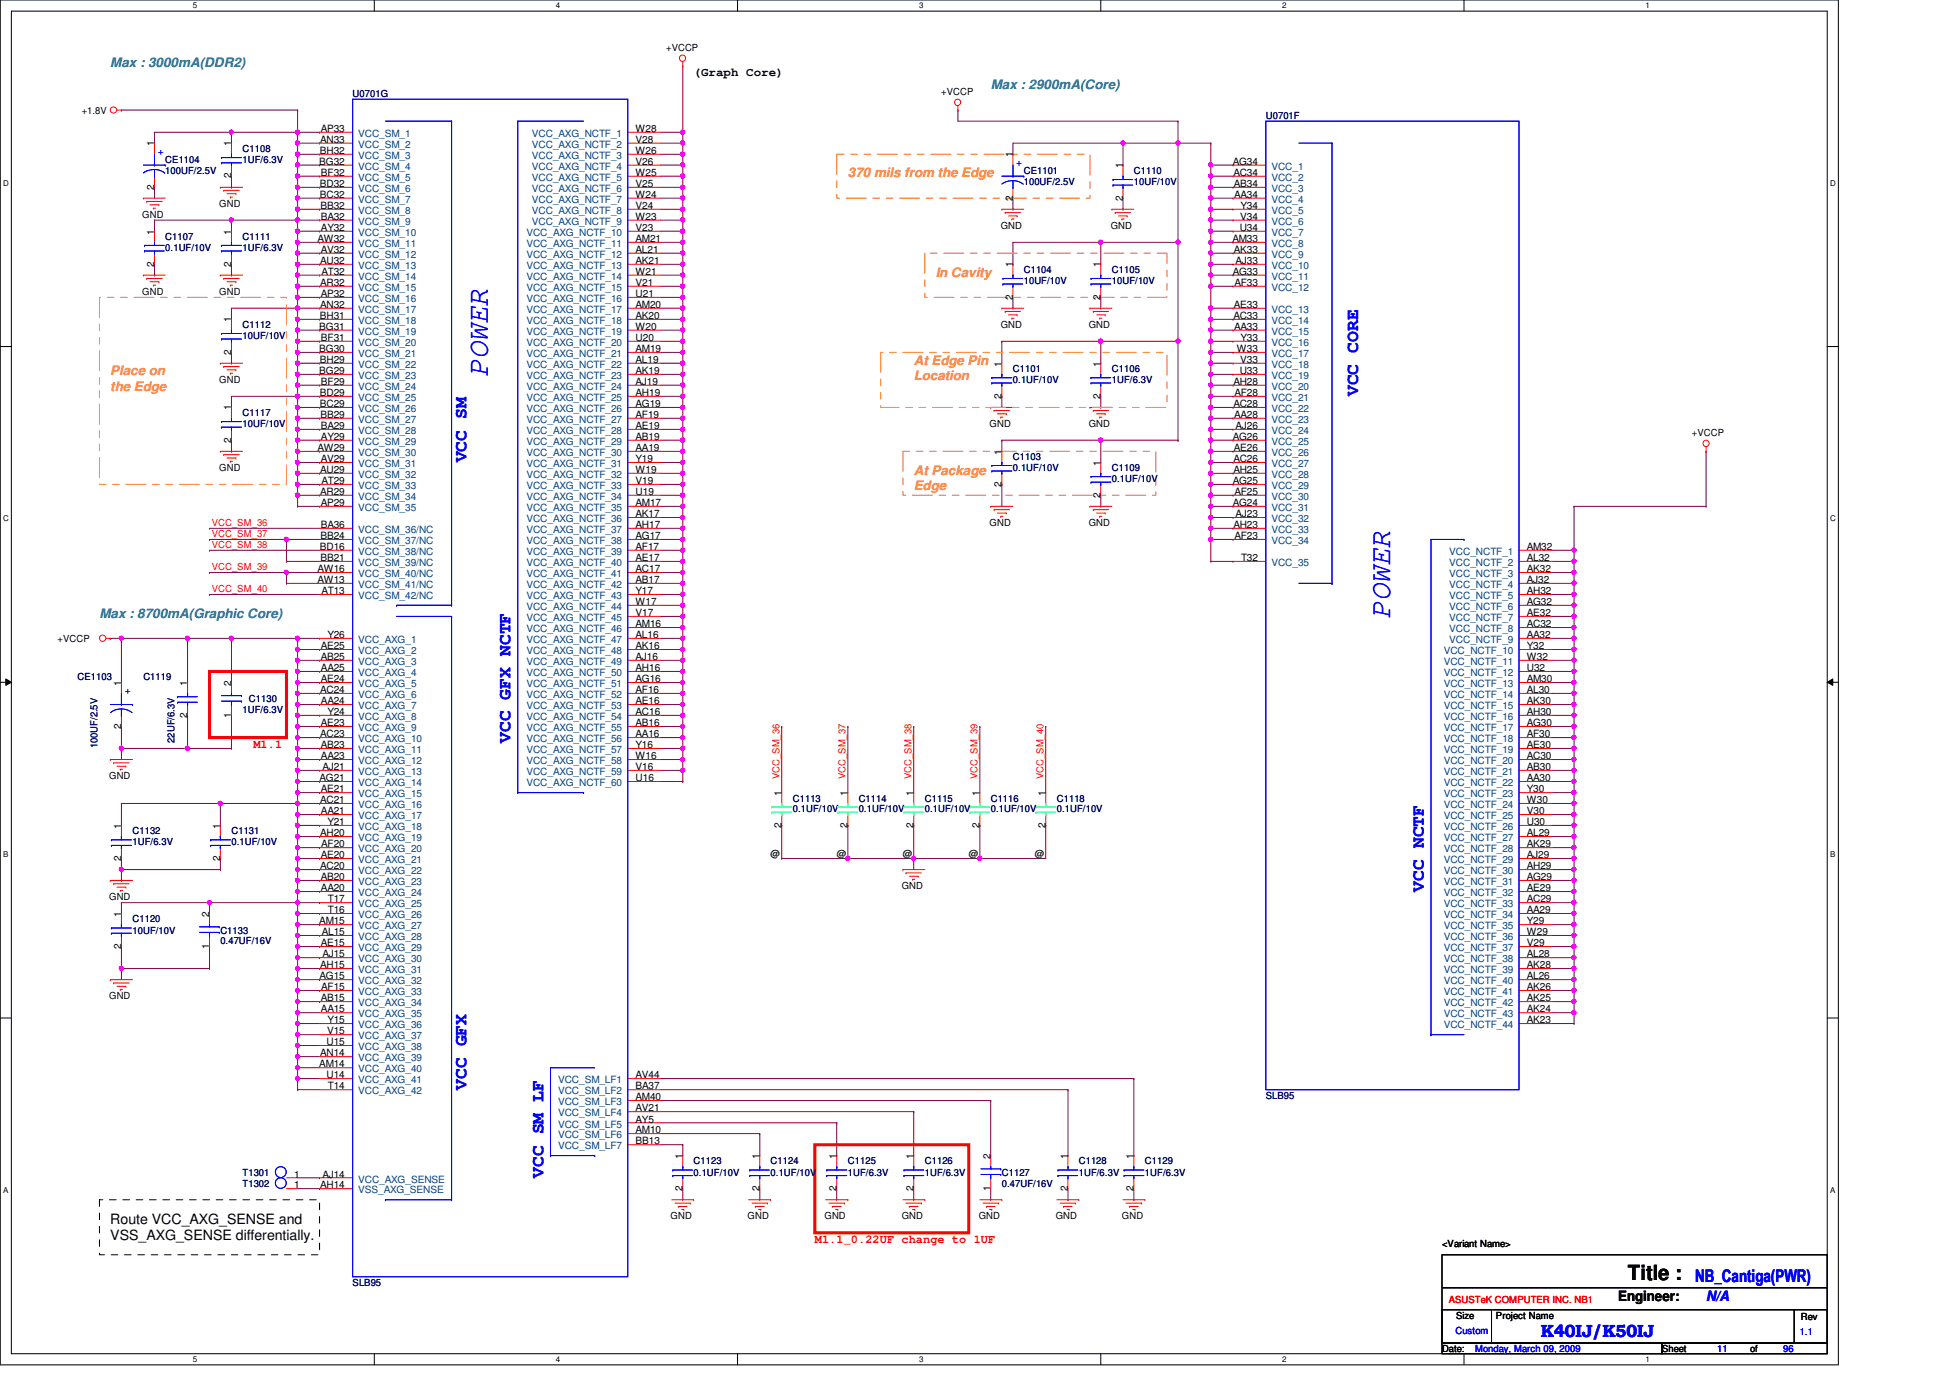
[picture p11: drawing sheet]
<svg xmlns="http://www.w3.org/2000/svg" width="297mm" height="210mm" viewBox="0 0 297 210" stroke-linecap="round" stroke-linejoin="round" font-family="sans-serif">
<defs><g id="words">
<g font-size="4.5" fill="#00f">
<text x="74.3" y="57.4" transform="rotate(-90 74.3 57.4)">POWER</text>
<text x="211.7" y="94.2" transform="rotate(-90 211.7 94.2)">POWER</text>
</g>
<text font-size="3.2" x="248" y="194.9">Title :</text>
<g font-size="2.7" fill="#00f">
<text x="206.9" y="60.4" transform="rotate(-90 206.9 60.4)">VCC CORE</text>
<text x="71.1" y="70.4" transform="rotate(-90 71.1 70.4)">VCC SM</text>
<text x="77.8" y="113.2" transform="rotate(-90 77.8 113.2)">VCC GFX NCTF</text>
<text x="216.9" y="135.8" transform="rotate(-90 216.9 135.8)">VCC NCTF</text>
<text x="71.1" y="166" transform="rotate(-90 71.1 166)">VCC GFX</text>
<text x="82.8" y="179.4" transform="rotate(-90 82.8 179.4)">VCC SM LF</text>
<text x="258.2" y="195.3">NB_Cantiga(PWR)</text>
<text x="234.7" y="203.7">K40IJ/K50IJ</text>
</g>
<g font-size="2.2">
<text x="16.8" y="186.4">Route VCC_AXG_SENSE and</text>
<text x="16.8" y="188.9">VSS_AXG_SENSE differentially.</text>
<text x="246.5" y="198.2">Engineer:</text>
</g>
<text font-size="2.2" fill="#00f" x="259.9" y="198.2">N/A</text>
<g font-size="2" fill="#008080">
<text x="16.8" y="10.2">Max : 3000mA(DDR2)</text>
<text x="150.9" y="13.6">Max : 2900mA(Core)</text>
<text x="15.2" y="94.1">Max : 8700mA(Graphic Core)</text>
</g>
<g font-size="2" fill="#ff8000">
<text x="129.2" y="27">370 mils from the Edge</text>
<text x="142.5" y="42.1">In Cavity</text>
<text x="16.8" y="57.2">Place on</text>
<text x="16.8" y="59.6">the Edge</text>
<text x="139.2" y="55.5">At Edge Pin</text>
<text x="139.2" y="57.9">Location</text>
<text x="139.2" y="72.3">At Package</text>
<text x="139.2" y="74.7">Edge</text>
</g>
<text font-size="1.8" x="105.7" y="11.6">(Graph Core)</text>
<g font-size="1.8" fill="#f00">
<text x="38.6" y="113.9">M1.1</text>
<text x="124.1" y="189.3">M1.1_0.22UF change to 1UF</text>
</g>
<g font-size="1.5">
<text x="101.5" y="7.7">+VCCP</text>
<text x="12.4" y="17.3">+1.8V</text>
<text x="143.4" y="14.4">+VCCP</text>
<text x="23.5" y="22.3" transform="rotate(-90 23.5 22.3)">1</text>
<text x="35.2" y="22.3" transform="rotate(-90 35.2 22.3)">1</text>
<text x="48.7" y="23.5">BH32</text>
<text x="48.8" y="21.8">AN33</text>
<text x="48.8" y="20.1">AP33</text>
<text x="96.8" y="21.8">V28</text>
<text x="96.8" y="23.5">W26</text>
<text x="96.8" y="20.1">W28</text>
<text x="154.3" y="24" transform="rotate(-90 154.3 24)">1</text>
<text x="23.5" y="28.9" transform="rotate(-90 23.5 28.9)">2</text>
<text x="35.2" y="27.2" transform="rotate(-90 35.2 27.2)">2</text>
<text x="48.6" y="25.1">BG32</text>
<text x="48.7" y="28.5">BD32</text>
<text x="48.9" y="26.8">BF32</text>
<text x="96.8" y="25.1">V26</text>
<text x="96.8" y="26.8">W25</text>
<text x="96.8" y="28.5">V25</text>
<text x="171" y="25.7" transform="rotate(-90 171 25.7)">1</text>
<text x="187.8" y="25.1">AG34</text>
<text x="187.9" y="26.8">AC34</text>
<text x="188" y="28.5">AB34</text>
<text x="21.7" y="33.2">GND</text>
<text x="23.5" y="35.7" transform="rotate(-90 23.5 35.7)">1</text>
<text x="33.4" y="31.5">GND</text>
<text x="35.2" y="35.7" transform="rotate(-90 35.2 35.7)">1</text>
<text x="48.7" y="30.1">BC32</text>
<text x="48.8" y="31.8">BB32</text>
<text x="48.8" y="33.5">BA32</text>
<text x="48.9" y="35.2">AY32</text>
<text x="96.8" y="35.2">V23</text>
<text x="96.8" y="30.1">W24</text>
<text x="96.8" y="31.8">V24</text>
<text x="96.8" y="33.5">W23</text>
<text x="152.4" y="34.9">GND</text>
<text x="154.3" y="30.6" transform="rotate(-90 154.3 30.6)">2</text>
<text x="169.2" y="34.9">GND</text>
<text x="171" y="30.6" transform="rotate(-90 171 30.6)">2</text>
<text x="188" y="30.1">AA34</text>
<text x="188.8" y="35.2">U34</text>
<text x="188.9" y="33.5">V34</text>
<text x="189" y="31.8">Y34</text>
<text x="23.5" y="40.6" transform="rotate(-90 23.5 40.6)">2</text>
<text x="35.2" y="40.6" transform="rotate(-90 35.2 40.6)">2</text>
<text x="48.3" y="36.9">AW32</text>
<text x="48.8" y="40.2">AU32</text>
<text x="48.8" y="38.5">AV32</text>
<text x="49" y="41.9">AT32</text>
<text x="96.8" y="36.9">AM21</text>
<text x="96.8" y="38.5">AL21</text>
<text x="96.8" y="40.2">AK21</text>
<text x="96.8" y="41.9">W21</text>
<text x="154.3" y="40.7" transform="rotate(-90 154.3 40.7)">1</text>
<text x="167.6" y="40.7" transform="rotate(-90 167.6 40.7)">1</text>
<text x="187.7" y="36.9">AM33</text>
<text x="187.8" y="41.9">AG33</text>
<text x="188" y="38.5">AK33</text>
<text x="188.2" y="40.2">AJ33</text>
<text x="21.7" y="45">GND</text>
<text x="33.4" y="45">GND</text>
<text x="48.8" y="43.6">AR32</text>
<text x="48.8" y="46.9">AN32</text>
<text x="48.8" y="45.3">AP32</text>
<text x="96.8" y="43.6">V21</text>
<text x="96.8" y="45.3">U21</text>
<text x="96.8" y="46.9">AM20</text>
<text x="154.3" y="45.6" transform="rotate(-90 154.3 45.6)">2</text>
<text x="167.6" y="45.6" transform="rotate(-90 167.6 45.6)">2</text>
<text x="188" y="46.9">AE33</text>
<text x="188" y="43.6">AF33</text>
<text x="35.2" y="49.1" transform="rotate(-90 35.2 49.1)">1</text>
<text x="48.6" y="50.2">BG31</text>
<text x="48.6" y="53.6">BG30</text>
<text x="48.7" y="48.6">BH31</text>
<text x="48.9" y="51.9">BF31</text>
<text x="96.8" y="48.6">AK20</text>
<text x="96.8" y="50.2">W20</text>
<text x="96.8" y="51.9">U20</text>
<text x="96.8" y="53.6">AM19</text>
<text x="152.4" y="50">GND</text>
<text x="165.9" y="50">GND</text>
<text x="187.9" y="48.6">AC33</text>
<text x="188" y="50.2">AA33</text>
<text x="188.4" y="53.6">W33</text>
<text x="189" y="51.9">Y33</text>
<text x="33.4" y="58.4">GND</text>
<text x="35.2" y="54" transform="rotate(-90 35.2 54)">2</text>
<text x="48.6" y="57">BG29</text>
<text x="48.7" y="55.3">BH29</text>
<text x="48.9" y="58.6">BF29</text>
<text x="96.8" y="55.3">AL19</text>
<text x="96.8" y="57">AK19</text>
<text x="96.8" y="58.6">AJ19</text>
<text x="152.6" y="55.8" transform="rotate(-90 152.6 55.8)">1</text>
<text x="167.6" y="55.8" transform="rotate(-90 167.6 55.8)">1</text>
<text x="187.9" y="58.6">AH28</text>
<text x="188.8" y="57">U33</text>
<text x="188.9" y="55.3">V33</text>
<text x="35.2" y="62.5" transform="rotate(-90 35.2 62.5)">1</text>
<text x="48.7" y="60.3">BD29</text>
<text x="48.7" y="62">BC29</text>
<text x="48.8" y="63.7">BB29</text>
<text x="48.8" y="65.4">BA29</text>
<text x="96.8" y="60.3">AH19</text>
<text x="96.8" y="62">AG19</text>
<text x="96.8" y="63.7">AF19</text>
<text x="96.8" y="65.4">AE19</text>
<text x="150.7" y="65.1">GND</text>
<text x="152.6" y="60.7" transform="rotate(-90 152.6 60.7)">2</text>
<text x="165.9" y="65.1">GND</text>
<text x="167.6" y="60.7" transform="rotate(-90 167.6 60.7)">2</text>
<text x="187.9" y="62">AC28</text>
<text x="188" y="63.7">AA28</text>
<text x="188" y="60.3">AF28</text>
<text x="188.2" y="65.4">AJ26</text>
<text x="33.4" y="71.8">GND</text>
<text x="35.2" y="67.4" transform="rotate(-90 35.2 67.4)">2</text>
<text x="48.3" y="68.7">AW29</text>
<text x="48.8" y="70.4">AV29</text>
<text x="48.9" y="67">AY29</text>
<text x="96.8" y="67">AB19</text>
<text x="96.8" y="68.7">AA19</text>
<text x="96.8" y="70.4">Y19</text>
<text x="152.6" y="69.3" transform="rotate(-90 152.6 69.3)">1</text>
<text x="167.6" y="70.9" transform="rotate(-90 167.6 70.9)">1</text>
<text x="187.8" y="67">AG26</text>
<text x="187.9" y="70.4">AC26</text>
<text x="188" y="68.7">AE26</text>
<text x="257.7" y="66.4">+VCCP</text>
<text x="48.8" y="72.1">AU29</text>
<text x="48.8" y="75.4">AR29</text>
<text x="48.8" y="77.1">AP29</text>
<text x="49" y="73.7">AT29</text>
<text x="96.8" y="72.1">W19</text>
<text x="96.8" y="73.7">V19</text>
<text x="96.8" y="75.4">U19</text>
<text x="96.8" y="77.1">AM17</text>
<text x="152.6" y="74.1" transform="rotate(-90 152.6 74.1)">2</text>
<text x="167.6" y="75.8" transform="rotate(-90 167.6 75.8)">2</text>
<text x="187.8" y="73.7">AG25</text>
<text x="187.8" y="77.1">AG24</text>
<text x="187.9" y="72.1">AH25</text>
<text x="188" y="75.4">AF25</text>
<text x="48.7" y="83.8">BD16</text>
<text x="48.8" y="82.1">BB24</text>
<text x="48.8" y="80.4">BA36</text>
<text x="96.8" y="78.8">AK17</text>
<text x="96.8" y="80.4">AH17</text>
<text x="96.8" y="82.1">AG17</text>
<text x="96.8" y="83.8">AF17</text>
<text x="150.7" y="80.2">GND</text>
<text x="165.9" y="80.2">GND</text>
<text x="187.9" y="80.4">AH23</text>
<text x="188" y="82.1">AF23</text>
<text x="188.2" y="78.8">AJ23</text>
<text x="232.6" y="83.8">AM32</text>
<text x="48.3" y="87.2">AW16</text>
<text x="48.3" y="88.8">AW13</text>
<text x="48.8" y="85.5">BB21</text>
<text x="96.8" y="85.5">AE17</text>
<text x="96.8" y="87.2">AC17</text>
<text x="96.8" y="88.8">AB17</text>
<text x="189.1" y="85.5">T32</text>
<text x="232.6" y="85.5">AL32</text>
<text x="232.6" y="87.2">AK32</text>
<text x="232.6" y="88.8">AJ32</text>
<text x="49" y="90.5">AT13</text>
<text x="96.8" y="90.5">Y17</text>
<text x="96.8" y="92.2">W17</text>
<text x="96.8" y="93.9">V17</text>
<text x="96.8" y="95.5">AM16</text>
<text x="232.6" y="90.5">AH32</text>
<text x="232.6" y="92.2">AG32</text>
<text x="232.6" y="93.9">AE32</text>
<text x="232.6" y="95.5">AC32</text>
<text x="8.8" y="97.7">+VCCP</text>
<text x="48.8" y="98.9">AE25</text>
<text x="48.8" y="100.5">AB25</text>
<text x="49.9" y="97.2">Y26</text>
<text x="96.8" y="97.2">AL16</text>
<text x="96.8" y="98.9">AK16</text>
<text x="96.8" y="100.5">AJ16</text>
<text x="232.6" y="97.2">AA32</text>
<text x="232.6" y="98.9">Y32</text>
<text x="232.6" y="100.5">W32</text>
<text x="18.5" y="104.4" transform="rotate(-90 18.5 104.4)">1</text>
<text x="28.5" y="104.4" transform="rotate(-90 28.5 104.4)">1</text>
<text x="35.2" y="104.4" transform="rotate(-90 35.2 104.4)">2</text>
<text x="48.8" y="105.6">AC24</text>
<text x="48.8" y="103.9">AE24</text>
<text x="48.9" y="102.2">AA25</text>
<text x="48.9" y="107.3">AA24</text>
<text x="96.8" y="102.2">AH16</text>
<text x="96.8" y="103.9">AG16</text>
<text x="96.8" y="105.6">AF16</text>
<text x="96.8" y="107.3">AE16</text>
<text x="232.6" y="102.2">U32</text>
<text x="232.6" y="103.9">AM30</text>
<text x="232.6" y="105.6">AL30</text>
<text x="232.6" y="107.3">AK30</text>
<text x="18.5" y="111" transform="rotate(-90 18.5 111)">2</text>
<text x="28.5" y="109.3" transform="rotate(-90 28.5 109.3)">2</text>
<text x="35.2" y="109.3" transform="rotate(-90 35.2 109.3)">1</text>
<text x="48.8" y="112.3">AC23</text>
<text x="48.8" y="110.6">AE23</text>
<text x="48.8" y="114">AB23</text>
<text x="49.9" y="108.9">Y24</text>
<text x="96.8" y="108.9">AC16</text>
<text x="96.8" y="110.6">AB16</text>
<text x="96.8" y="112.3">AA16</text>
<text x="96.8" y="114">Y16</text>
<text x="232.6" y="110.6">AG30</text>
<text x="232.6" y="112.3">AF30</text>
<text x="232.6" y="114">AE30</text>
<text x="232.6" y="108.9">AH30</text>
<text x="16.6" y="118.7">GND</text>
<text x="48.7" y="119">AG21</text>
<text x="48.9" y="115.7">AA23</text>
<text x="49.1" y="117.3">AJ21</text>
<text x="96.8" y="115.7">W16</text>
<text x="96.8" y="117.3">V16</text>
<text x="96.8" y="119">U16</text>
<text x="232.6" y="115.7">AC30</text>
<text x="232.6" y="117.3">AB30</text>
<text x="232.6" y="119">AA30</text>
<text x="48.8" y="122.3">AC21</text>
<text x="48.8" y="120.7">AE21</text>
<text x="48.9" y="124">AA21</text>
<text x="49.9" y="125.7">Y21</text>
<text x="119" y="121.2" transform="rotate(-90 119 121.2)">1</text>
<text x="129.1" y="121.2" transform="rotate(-90 129.1 121.2)">1</text>
<text x="139.1" y="121.2" transform="rotate(-90 139.1 121.2)">1</text>
<text x="149.2" y="121.2" transform="rotate(-90 149.2 121.2)">1</text>
<text x="159.3" y="121.2" transform="rotate(-90 159.3 121.2)">1</text>
<text x="232.6" y="122.3">W30</text>
<text x="232.6" y="124">V30</text>
<text x="232.6" y="125.7">U30</text>
<text x="232.6" y="120.7">Y30</text>
<text x="18.5" y="131.1" transform="rotate(-90 18.5 131.1)">2</text>
<text x="18.5" y="126.2" transform="rotate(-90 18.5 126.2)">1</text>
<text x="33.5" y="131.1" transform="rotate(-90 33.5 131.1)">2</text>
<text x="33.5" y="126.2" transform="rotate(-90 33.5 126.2)">1</text>
<text x="48.8" y="127.4">AH20</text>
<text x="48.8" y="130.7">AE20</text>
<text x="48.9" y="129.1">AF20</text>
<text x="119" y="126.1" transform="rotate(-90 119 126.1)">2</text>
<text x="129.1" y="126.1" transform="rotate(-90 129.1 126.1)">2</text>
<text x="139.1" y="126.1" transform="rotate(-90 139.1 126.1)">2</text>
<text x="149.2" y="126.1" transform="rotate(-90 149.2 126.1)">2</text>
<text x="159.3" y="126.1" transform="rotate(-90 159.3 126.1)">2</text>
<text x="232.6" y="130.7">AJ29</text>
<text x="232.6" y="127.4">AL29</text>
<text x="232.6" y="129.1">AK29</text>
<text x="16.6" y="137.2">GND</text>
<text x="48.8" y="132.4">AC20</text>
<text x="48.8" y="134.1">AB20</text>
<text x="48.9" y="135.8">AA20</text>
<text x="49.9" y="137.5">T17</text>
<text x="137.4" y="135.5">GND</text>
<text x="232.6" y="132.4">AH29</text>
<text x="232.6" y="134.1">AG29</text>
<text x="232.6" y="135.8">AE29</text>
<text x="232.6" y="137.5">AC29</text>
<text x="18.5" y="139.7" transform="rotate(-90 18.5 139.7)">1</text>
<text x="31.9" y="139.7" transform="rotate(-90 31.9 139.7)">2</text>
<text x="48.6" y="140.8">AM15</text>
<text x="49" y="142.5">AL15</text>
<text x="49.9" y="139.1">T16</text>
<text x="232.6" y="139.1">AA29</text>
<text x="232.6" y="140.8">Y29</text>
<text x="232.6" y="142.5">W29</text>
<text x="18.5" y="144.5" transform="rotate(-90 18.5 144.5)">2</text>
<text x="31.9" y="144.5" transform="rotate(-90 31.9 144.5)">1</text>
<text x="48.7" y="149.2">AG15</text>
<text x="48.8" y="147.5">AH15</text>
<text x="48.8" y="144.1">AE15</text>
<text x="49.1" y="145.8">AJ15</text>
<text x="232.6" y="145.8">AL28</text>
<text x="232.6" y="147.5">AK28</text>
<text x="232.6" y="149.2">AL26</text>
<text x="232.6" y="144.1">V29</text>
<text x="16.6" y="152.2">GND</text>
<text x="48.8" y="152.5">AB15</text>
<text x="48.9" y="154.2">AA15</text>
<text x="48.9" y="150.8">AF15</text>
<text x="49.9" y="155.9">Y15</text>
<text x="232.6" y="152.5">AK25</text>
<text x="232.6" y="150.8">AK26</text>
<text x="232.6" y="154.2">AK24</text>
<text x="232.6" y="155.9">AK23</text>
<text x="48.8" y="160.9">AN14</text>
<text x="49.7" y="159.2">U15</text>
<text x="49.8" y="157.6">V15</text>
<text x="48.6" y="162.6">AM14</text>
<text x="49.7" y="164.3">U14</text>
<text x="49.9" y="165.9">T14</text>
<text x="96.8" y="164.3">AV44</text>
<text x="96.8" y="165.9">BA37</text>
<text x="96.8" y="167.6">AM40</text>
<text x="96.8" y="169.3">AV21</text>
<text x="96.8" y="171">AY5</text>
<text x="96.8" y="172.6">AM10</text>
<text x="44.8" y="179.4">1</text>
<text x="49.1" y="179.4">AJ14</text>
<text x="96.8" y="174.3">BB13</text>
<text x="104" y="176.5" transform="rotate(-90 104 176.5)">1</text>
<text x="115.7" y="176.5" transform="rotate(-90 115.7 176.5)">1</text>
<text x="127.4" y="176.5" transform="rotate(-90 127.4 176.5)">1</text>
<text x="139.1" y="176.5" transform="rotate(-90 139.1 176.5)">1</text>
<text x="150.9" y="176.5" transform="rotate(-90 150.9 176.5)">2</text>
<text x="162.6" y="176.5" transform="rotate(-90 162.6 176.5)">1</text>
<text x="172.7" y="176.5" transform="rotate(-90 172.7 176.5)">1</text>
<text x="44.8" y="181">1</text>
<text x="48.8" y="181">AH14</text>
<text x="102.1" y="185.8">GND</text>
<text x="104" y="181.4" transform="rotate(-90 104 181.4)">2</text>
<text x="113.9" y="185.8">GND</text>
<text x="115.7" y="181.4" transform="rotate(-90 115.7 181.4)">2</text>
<text x="125.6" y="185.8">GND</text>
<text x="127.4" y="181.4" transform="rotate(-90 127.4 181.4)">2</text>
<text x="137.4" y="185.8">GND</text>
<text x="139.1" y="181.4" transform="rotate(-90 139.1 181.4)">2</text>
<text x="149.1" y="185.8">GND</text>
<text x="150.9" y="181.4" transform="rotate(-90 150.9 181.4)">1</text>
<text x="160.8" y="185.8">GND</text>
<text x="162.6" y="181.4" transform="rotate(-90 162.6 181.4)">2</text>
<text x="170.9" y="185.8">GND</text>
<text x="172.7" y="181.4" transform="rotate(-90 172.7 181.4)">2</text>
<text x="219.7" y="189.9">&lt;Variant Name&gt;</text>
<text x="221.8" y="200.9">Size</text>
<text x="227.9" y="200.9">Project Name</text>
<text x="274.3" y="201">Rev</text>
<text x="219.7" y="205.9">Date:</text>
<text x="253.2" y="205.9">Sheet</text>
<text x="266.6" y="205.9">of</text>
</g>
<g font-size="1.5" fill="#000080">
<text x="53.7" y="14.8">U0701G</text>
<text x="37" y="23.2">C1108</text>
<text x="192.8" y="18.1">U0701F</text>
<text x="25.2" y="24.8">CE1104</text>
<text x="25.2" y="26.5">100UF/2.5V</text>
<text x="37" y="24.8">1UF/6.3V</text>
<text x="156" y="26.5">CE1101</text>
<text x="156" y="28.2">100UF/2.5V</text>
<text x="172.7" y="26.5">C1110</text>
<text x="172.7" y="28.2">10UF/10V</text>
<text x="25.2" y="36.6">C1107</text>
<text x="25.2" y="38.3">0.1UF/10V</text>
<text x="37" y="36.6">C1111</text>
<text x="37" y="38.3">1UF/6.3V</text>
<text x="156" y="41.6">C1104</text>
<text x="169.4" y="41.6">C1105</text>
<text x="156" y="43.3">10UF/10V</text>
<text x="169.4" y="43.3">10UF/10V</text>
<text x="37" y="50">C1112</text>
<text x="37" y="51.6">10UF/10V</text>
<text x="154.3" y="56.7">C1101</text>
<text x="154.3" y="58.4">0.1UF/10V</text>
<text x="169.4" y="56.7">C1106</text>
<text x="169.4" y="58.4">1UF/6.3V</text>
<text x="37" y="63.4">C1117</text>
<text x="37" y="65.1">10UF/10V</text>
<text x="154.3" y="70.1">C1103</text>
<text x="154.3" y="71.8">0.1UF/10V</text>
<text x="169.4" y="71.8">C1109</text>
<text x="169.4" y="73.4">0.1UF/10V</text>
<text x="11.8" y="103.6">CE1103</text>
<text x="21.8" y="103.6">C1119</text>
<text x="37.9" y="107">C1130</text>
<text x="26.6" y="113.2" transform="rotate(-90 26.6 113.2)">22UF/6.3V</text>
<text x="37" y="108.7">1UF/6.3V</text>
<text x="14.9" y="114" transform="rotate(-90 14.9 114)">100UF/2.5V</text>
<text x="120.8" y="122.1">C1113</text>
<text x="120.8" y="123.7">0.1UF/10V</text>
<text x="130.8" y="122.1">C1114</text>
<text x="130.8" y="123.7">0.1UF/10V</text>
<text x="140.9" y="122.1">C1115</text>
<text x="140.9" y="123.7">0.1UF/10V</text>
<text x="150.9" y="122.1">C1116</text>
<text x="150.9" y="123.7">0.1UF/10V</text>
<text x="161" y="122.1">C1118</text>
<text x="161" y="123.7">0.1UF/10V</text>
<text x="20.2" y="127.1">C1132</text>
<text x="20.2" y="128.8">1UF/6.3V</text>
<text x="35.3" y="127.1">C1131</text>
<text x="35.3" y="128.8">0.1UF/10V</text>
<text x="20.2" y="140.5">C1120</text>
<text x="20.2" y="142.2">10UF/10V</text>
<text x="33.6" y="142.2">C1133</text>
<text x="33.6" y="143.8">0.47UF/16V</text>
<text x="192.8" y="167.3">SLB95</text>
<text x="37" y="179.1">T1301</text>
<text x="105.7" y="177.4">C1123</text>
<text x="105.7" y="179.1">0.1UF/10V</text>
<text x="117.4" y="177.4">C1124</text>
<text x="117.4" y="179.1">0.1UF/10V</text>
<text x="129.2" y="177.4">C1125</text>
<text x="129.2" y="179.1">1UF/6.3V</text>
<text x="140.9" y="177.4">C1126</text>
<text x="140.9" y="179.1">1UF/6.3V</text>
<text x="152.6" y="179.1">C1127</text>
<text x="164.3" y="177.4">C1128</text>
<text x="164.3" y="179.1">1UF/6.3V</text>
<text x="174.4" y="177.4">C1129</text>
<text x="174.4" y="179.1">1UF/6.3V</text>
<text x="37" y="180.8">T1302</text>
<text x="152.6" y="180.8">0.47UF/16V</text>
<text x="53.7" y="195.8">SLB95</text>
</g>
<g font-size="1.5" fill="#00f">
<text x="24" y="23.5">+</text>
<text x="154.8" y="25.2">+</text>
<text x="19" y="105.7">+</text>
<text x="221.7" y="203.2">Custom</text>
<text x="274.1" y="203.4">1.1</text>
<text x="224.7" y="205.9">Monday, March 09, 2009</text>
<text x="261.6" y="205.9">11</text>
<text x="271.6" y="205.9">96</text>
</g>
<g font-size="1.5" fill="#004080">
<text x="54.6" y="22.5">VCC_SM_2</text>
<text x="54.6" y="20.9">VCC_SM_1</text>
<text x="81" y="22.5">VCC_AXG_NCTF_2</text>
<text x="81" y="20.9">VCC_AXG_NCTF_1</text>
<text x="54.6" y="29.3">VCC_SM_6</text>
<text x="54.6" y="24.2">VCC_SM_3</text>
<text x="54.6" y="25.9">VCC_SM_4</text>
<text x="54.6" y="27.6">VCC_SM_5</text>
<text x="81" y="24.2">VCC_AXG_NCTF_3</text>
<text x="81" y="25.9">VCC_AXG_NCTF_4</text>
<text x="81" y="27.6">VCC_AXG_NCTF_5</text>
<text x="81" y="29.3">VCC_AXG_NCTF_6</text>
<text x="193.7" y="25.9">VCC_1</text>
<text x="193.7" y="27.6">VCC_2</text>
<text x="193.7" y="29.3">VCC_3</text>
<text x="54.6" y="35.9">VCC_SM_10</text>
<text x="54.6" y="30.9">VCC_SM_7</text>
<text x="54.6" y="32.6">VCC_SM_8</text>
<text x="54.6" y="34.2">VCC_SM_9</text>
<text x="80.2" y="35.9">VCC_AXG_NCTF_10</text>
<text x="81" y="30.9">VCC_AXG_NCTF_7</text>
<text x="81" y="32.6">VCC_AXG_NCTF_8</text>
<text x="81" y="34.2">VCC_AXG_NCTF_9</text>
<text x="193.7" y="30.9">VCC_4</text>
<text x="193.7" y="32.6">VCC_5</text>
<text x="193.7" y="34.2">VCC_6</text>
<text x="193.7" y="35.9">VCC_7</text>
<text x="54.6" y="37.6">VCC_SM_11</text>
<text x="54.6" y="39.3">VCC_SM_12</text>
<text x="54.6" y="41">VCC_SM_13</text>
<text x="80.2" y="37.6">VCC_AXG_NCTF_11</text>
<text x="80.2" y="39.3">VCC_AXG_NCTF_12</text>
<text x="80.2" y="41">VCC_AXG_NCTF_13</text>
<text x="193.7" y="37.6">VCC_8</text>
<text x="193.7" y="39.3">VCC_9</text>
<text x="193.7" y="41">VCC_10</text>
<text x="54.6" y="42.6">VCC_SM_14</text>
<text x="54.6" y="44.3">VCC_SM_15</text>
<text x="54.6" y="46">VCC_SM_16</text>
<text x="54.6" y="47.7">VCC_SM_17</text>
<text x="80.2" y="42.6">VCC_AXG_NCTF_14</text>
<text x="80.2" y="44.3">VCC_AXG_NCTF_15</text>
<text x="80.2" y="46">VCC_AXG_NCTF_16</text>
<text x="80.2" y="47.7">VCC_AXG_NCTF_17</text>
<text x="193.7" y="42.6">VCC_11</text>
<text x="193.7" y="44.3">VCC_12</text>
<text x="193.7" y="47.7">VCC_13</text>
<text x="54.6" y="52.7">VCC_SM_20</text>
<text x="54.6" y="49.4">VCC_SM_18</text>
<text x="54.6" y="51">VCC_SM_19</text>
<text x="80.2" y="49.4">VCC_AXG_NCTF_18</text>
<text x="80.2" y="51">VCC_AXG_NCTF_19</text>
<text x="80.2" y="52.7">VCC_AXG_NCTF_20</text>
<text x="193.7" y="49.4">VCC_14</text>
<text x="193.7" y="51">VCC_15</text>
<text x="193.7" y="52.7">VCC_16</text>
<text x="54.6" y="54.4">VCC_SM_21</text>
<text x="54.6" y="56">VCC_SM_22</text>
<text x="54.6" y="57.7">VCC_SM_23</text>
<text x="54.6" y="59.4">VCC_SM_24</text>
<text x="80.2" y="54.4">VCC_AXG_NCTF_21</text>
<text x="80.2" y="56">VCC_AXG_NCTF_22</text>
<text x="80.2" y="57.7">VCC_AXG_NCTF_23</text>
<text x="80.2" y="59.4">VCC_AXG_NCTF_24</text>
<text x="193.7" y="54.4">VCC_17</text>
<text x="193.7" y="56">VCC_18</text>
<text x="193.7" y="57.7">VCC_19</text>
<text x="193.7" y="59.4">VCC_20</text>
<text x="54.6" y="61.1">VCC_SM_25</text>
<text x="54.6" y="62.8">VCC_SM_26</text>
<text x="54.6" y="64.4">VCC_SM_27</text>
<text x="80.2" y="61.1">VCC_AXG_NCTF_25</text>
<text x="80.2" y="62.8">VCC_AXG_NCTF_26</text>
<text x="80.2" y="64.4">VCC_AXG_NCTF_27</text>
<text x="193.7" y="61.1">VCC_21</text>
<text x="193.7" y="62.8">VCC_22</text>
<text x="193.7" y="64.4">VCC_23</text>
<text x="54.6" y="69.5">VCC_SM_30</text>
<text x="54.6" y="66.1">VCC_SM_28</text>
<text x="54.6" y="67.8">VCC_SM_29</text>
<text x="54.6" y="71.2">VCC_SM_31</text>
<text x="80.2" y="66.1">VCC_AXG_NCTF_28</text>
<text x="80.2" y="67.8">VCC_AXG_NCTF_29</text>
<text x="80.2" y="69.5">VCC_AXG_NCTF_30</text>
<text x="80.2" y="71.2">VCC_AXG_NCTF_31</text>
<text x="193.7" y="66.1">VCC_24</text>
<text x="193.7" y="67.8">VCC_25</text>
<text x="193.7" y="69.5">VCC_26</text>
<text x="193.7" y="71.2">VCC_27</text>
<text x="54.6" y="72.8">VCC_SM_32</text>
<text x="54.6" y="74.5">VCC_SM_33</text>
<text x="54.6" y="76.2">VCC_SM_34</text>
<text x="54.6" y="77.9">VCC_SM_35</text>
<text x="80.2" y="72.8">VCC_AXG_NCTF_32</text>
<text x="80.2" y="74.5">VCC_AXG_NCTF_33</text>
<text x="80.2" y="76.2">VCC_AXG_NCTF_34</text>
<text x="80.2" y="77.9">VCC_AXG_NCTF_35</text>
<text x="193.7" y="72.8">VCC_28</text>
<text x="193.7" y="74.5">VCC_29</text>
<text x="193.7" y="76.2">VCC_30</text>
<text x="193.7" y="77.9">VCC_31</text>
<text x="54.6" y="81.2">VCC_SM_36/NC</text>
<text x="54.6" y="82.9">VCC_SM_37/NC</text>
<text x="80.2" y="79.5">VCC_AXG_NCTF_36</text>
<text x="80.2" y="81.2">VCC_AXG_NCTF_37</text>
<text x="80.2" y="82.9">VCC_AXG_NCTF_38</text>
<text x="193.7" y="79.5">VCC_32</text>
<text x="193.7" y="81.2">VCC_33</text>
<text x="193.7" y="82.9">VCC_34</text>
<text x="54.6" y="84.5">VCC_SM_38/NC</text>
<text x="54.6" y="86.2">VCC_SM_39/NC</text>
<text x="54.6" y="87.9">VCC_SM_40/NC</text>
<text x="54.6" y="89.6">VCC_SM_41/NC</text>
<text x="80.2" y="84.5">VCC_AXG_NCTF_39</text>
<text x="80.2" y="86.2">VCC_AXG_NCTF_40</text>
<text x="80.2" y="87.9">VCC_AXG_NCTF_41</text>
<text x="80.2" y="89.6">VCC_AXG_NCTF_42</text>
<text x="193.7" y="86.2">VCC_35</text>
<text x="220.8" y="84.5">VCC_NCTF_1</text>
<text x="220.8" y="86.2">VCC_NCTF_2</text>
<text x="220.8" y="87.9">VCC_NCTF_3</text>
<text x="220.8" y="89.6">VCC_NCTF_4</text>
<text x="54.6" y="91.3">VCC_SM_42/NC</text>
<text x="80.2" y="91.3">VCC_AXG_NCTF_43</text>
<text x="80.2" y="92.9">VCC_AXG_NCTF_44</text>
<text x="80.2" y="94.6">VCC_AXG_NCTF_45</text>
<text x="220.8" y="91.3">VCC_NCTF_5</text>
<text x="220.8" y="92.9">VCC_NCTF_6</text>
<text x="220.8" y="94.6">VCC_NCTF_7</text>
<text x="54.6" y="98">VCC_AXG_1</text>
<text x="54.6" y="99.7">VCC_AXG_2</text>
<text x="54.6" y="101.3">VCC_AXG_3</text>
<text x="80.2" y="96.3">VCC_AXG_NCTF_46</text>
<text x="80.2" y="98">VCC_AXG_NCTF_47</text>
<text x="80.2" y="99.7">VCC_AXG_NCTF_48</text>
<text x="80.2" y="101.3">VCC_AXG_NCTF_49</text>
<text x="219.9" y="99.7">VCC_NCTF_10</text>
<text x="219.9" y="101.3">VCC_NCTF_11</text>
<text x="220.8" y="98">VCC_NCTF_9</text>
<text x="220.8" y="96.3">VCC_NCTF_8</text>
<text x="54.6" y="103">VCC_AXG_4</text>
<text x="54.6" y="104.7">VCC_AXG_5</text>
<text x="54.6" y="106.3">VCC_AXG_6</text>
<text x="80.2" y="103">VCC_AXG_NCTF_50</text>
<text x="80.2" y="104.7">VCC_AXG_NCTF_51</text>
<text x="80.2" y="106.3">VCC_AXG_NCTF_52</text>
<text x="219.9" y="103">VCC_NCTF_12</text>
<text x="219.9" y="104.7">VCC_NCTF_13</text>
<text x="219.9" y="106.3">VCC_NCTF_14</text>
<text x="54.6" y="108">VCC_AXG_7</text>
<text x="54.6" y="109.7">VCC_AXG_8</text>
<text x="54.6" y="111.4">VCC_AXG_9</text>
<text x="54.6" y="113.1">VCC_AXG_10</text>
<text x="80.2" y="108">VCC_AXG_NCTF_53</text>
<text x="80.2" y="109.7">VCC_AXG_NCTF_54</text>
<text x="80.2" y="111.4">VCC_AXG_NCTF_55</text>
<text x="80.2" y="113.1">VCC_AXG_NCTF_56</text>
<text x="219.9" y="108">VCC_NCTF_15</text>
<text x="219.9" y="111.4">VCC_NCTF_17</text>
<text x="219.9" y="113.1">VCC_NCTF_18</text>
<text x="219.9" y="109.7">VCC_NCTF_16</text>
<text x="54.6" y="114.7">VCC_AXG_11</text>
<text x="54.6" y="116.4">VCC_AXG_12</text>
<text x="54.6" y="118.1">VCC_AXG_13</text>
<text x="54.6" y="119.8">VCC_AXG_14</text>
<text x="80.2" y="114.7">VCC_AXG_NCTF_57</text>
<text x="80.2" y="116.4">VCC_AXG_NCTF_58</text>
<text x="80.2" y="118.1">VCC_AXG_NCTF_59</text>
<text x="80.2" y="119.8">VCC_AXG_NCTF_60</text>
<text x="219.9" y="116.4">VCC_NCTF_20</text>
<text x="219.9" y="114.7">VCC_NCTF_19</text>
<text x="219.9" y="118.1">VCC_NCTF_21</text>
<text x="219.9" y="119.8">VCC_NCTF_22</text>
<text x="54.6" y="121.5">VCC_AXG_15</text>
<text x="54.6" y="123.1">VCC_AXG_16</text>
<text x="54.6" y="124.8">VCC_AXG_17</text>
<text x="219.9" y="123.1">VCC_NCTF_24</text>
<text x="219.9" y="124.8">VCC_NCTF_25</text>
<text x="219.9" y="121.5">VCC_NCTF_23</text>
<text x="54.6" y="126.4">VCC_AXG_18</text>
<text x="54.6" y="128.1">VCC_AXG_19</text>
<text x="54.6" y="129.8">VCC_AXG_20</text>
<text x="54.6" y="131.5">VCC_AXG_21</text>
<text x="219.9" y="131.5">VCC_NCTF_29</text>
<text x="219.9" y="126.4">VCC_NCTF_26</text>
<text x="219.9" y="128.1">VCC_NCTF_27</text>
<text x="219.9" y="129.8">VCC_NCTF_28</text>
<text x="54.6" y="133.2">VCC_AXG_22</text>
<text x="54.6" y="134.8">VCC_AXG_23</text>
<text x="54.6" y="136.5">VCC_AXG_24</text>
<text x="219.9" y="133.2">VCC_NCTF_30</text>
<text x="219.9" y="134.8">VCC_NCTF_31</text>
<text x="219.9" y="136.5">VCC_NCTF_32</text>
<text x="54.6" y="138.2">VCC_AXG_25</text>
<text x="54.6" y="141.6">VCC_AXG_27</text>
<text x="54.6" y="143.2">VCC_AXG_28</text>
<text x="54.6" y="139.9">VCC_AXG_26</text>
<text x="219.9" y="138.2">VCC_NCTF_33</text>
<text x="219.9" y="139.9">VCC_NCTF_34</text>
<text x="219.9" y="141.6">VCC_NCTF_35</text>
<text x="219.9" y="143.2">VCC_NCTF_36</text>
<text x="54.6" y="146.6">VCC_AXG_30</text>
<text x="54.6" y="148.3">VCC_AXG_31</text>
<text x="54.6" y="149.9">VCC_AXG_32</text>
<text x="54.6" y="144.9">VCC_AXG_29</text>
<text x="219.9" y="146.6">VCC_NCTF_38</text>
<text x="219.9" y="148.3">VCC_NCTF_39</text>
<text x="219.9" y="149.9">VCC_NCTF_40</text>
<text x="219.9" y="144.9">VCC_NCTF_37</text>
<text x="54.6" y="151.6">VCC_AXG_33</text>
<text x="54.6" y="153.3">VCC_AXG_34</text>
<text x="54.6" y="155">VCC_AXG_35</text>
<text x="219.9" y="153.3">VCC_NCTF_42</text>
<text x="219.9" y="151.6">VCC_NCTF_41</text>
<text x="219.9" y="155">VCC_NCTF_43</text>
<text x="54.6" y="156.6">VCC_AXG_36</text>
<text x="54.6" y="158.3">VCC_AXG_37</text>
<text x="54.6" y="160">VCC_AXG_38</text>
<text x="54.6" y="161.7">VCC_AXG_39</text>
<text x="219.9" y="156.6">VCC_NCTF_44</text>
<text x="54.6" y="163.4">VCC_AXG_40</text>
<text x="54.6" y="165">VCC_AXG_41</text>
<text x="54.6" y="166.7">VCC_AXG_42</text>
<text x="85" y="165">VCC_SM_LF1</text>
<text x="85" y="166.7">VCC_SM_LF2</text>
<text x="85" y="168.4">VCC_SM_LF3</text>
<text x="85" y="170.1">VCC_SM_LF4</text>
<text x="85" y="171.7">VCC_SM_LF5</text>
<text x="85" y="173.4">VCC_SM_LF6</text>
<text x="85" y="175.1">VCC_SM_LF7</text>
<text x="54.6" y="180.1">VCC_AXG_SENSE</text>
<text x="54.6" y="181.8">VSS_AXG_SENSE</text>
</g>
<g font-size="1.5" fill="#f00">
<text x="32.3" y="80.1">VCC_SM_36</text>
<text x="32.3" y="83.5">VCC_SM_38</text>
<text x="32.3" y="81.8">VCC_SM_37</text>
<text x="32.3" y="86.9">VCC_SM_39</text>
<text x="32.3" y="90.2">VCC_SM_40</text>
<text x="118.7" y="118.7" transform="rotate(-90 118.7 118.7)">VCC_SM_36</text>
<text x="128.8" y="118.7" transform="rotate(-90 128.8 118.7)">VCC_SM_37</text>
<text x="138.8" y="118.7" transform="rotate(-90 138.8 118.7)">VCC_SM_38</text>
<text x="148.9" y="118.7" transform="rotate(-90 148.9 118.7)">VCC_SM_39</text>
<text x="159" y="118.7" transform="rotate(-90 159 118.7)">VCC_SM_40</text>
<text x="220.7" y="198.5">ASUSTeK COMPUTER INC. NB1</text>
</g>
<g font-size="1.5" fill="#008000">
<text x="117.4" y="130.5">@</text>
<text x="127.5" y="130.5">@</text>
<text x="137.5" y="130.5">@</text>
<text x="147.6" y="130.5">@</text>
<text x="157.6" y="130.5">@</text>
</g>
<g font-size="1.2">
<text x="29.4" y="1.3">5</text>
<text x="84.7" y="1.3">4</text>
<text x="140" y="1.3">3</text>
<text x="195.3" y="1.3">2</text>
<text x="250.7" y="1.3">1</text>
<text x=".5" y="28.3">D</text>
<text x="278.8" y="28.3">D</text>
<text x=".5" y="79.4">C</text>
<text x="278.8" y="79.4">C</text>
<text x=".5" y="130.6">B</text>
<text x="278.8" y="130.6">B</text>
<text x=".5" y="181.7">A</text>
<text x="278.8" y="181.7">A</text>
<text x="29.4" y="207.5">5</text>
<text x="84.7" y="207.5">4</text>
<text x="140" y="207.5">3</text>
<text x="195.3" y="207.5">2</text>
<text x="250.7" y="207.5">1</text>
</g>
</g></defs>
<path d="M0 0h280v207.9h-280zM1.7 1.7h276.6v204.5h-276.6z" fill="none" stroke="#000" stroke-width=".15"/>
<g fill="#fff">
<path d="M29.4 .2h.6v1.3h-.6z"/>
<path d="M29.4 206.4h.6v1.3h-.6z"/>
</g>
<path d="M57 0v1.7M57 206.2v1.7" fill="none" stroke="#000" stroke-width=".15"/>
<g fill="#fff">
<path d="M84.7 .2h.6v1.3h-.6z"/>
<path d="M84.7 206.4h.6v1.3h-.6z"/>
</g>
<path d="M112.3 0v1.7M112.3 206.2v1.7" fill="none" stroke="#000" stroke-width=".15"/>
<g fill="#fff">
<path d="M140 .2h.6v1.3h-.6z"/>
<path d="M140 206.4h.6v1.3h-.6z"/>
</g>
<path d="M167.7 0v1.7M167.7 206.2v1.7" fill="none" stroke="#000" stroke-width=".15"/>
<g fill="#fff">
<path d="M195.3 .2h.7v1.3h-.7z"/>
<path d="M195.3 206.4h.7v1.3h-.7z"/>
</g>
<path d="M223 0v1.7M223 206.2v1.7" fill="none" stroke="#000" stroke-width=".15"/>
<g fill="#fff">
<path d="M250.7 .2h.6v1.3h-.6z"/>
<path d="M250.7 206.4h.6v1.3h-.6z"/>
<path d="M.5 27.2h.8v1.4h-.8z"/>
<path d="M278.8 27.2h.8v1.4h-.8z"/>
<path d="M.5 78.3h.8v1.4h-.8z"/>
<path d="M278.8 78.3h.8v1.4h-.8z"/>
</g>
<path d="M0 52.8h1.7M278.3 52.8h1.7" fill="none" stroke="#000" stroke-width=".15"/>
<g fill="#fff">
<path d="M.5 129.5h.7v1.3h-.7z"/>
<path d="M278.8 129.5h.7v1.3h-.7z"/>
</g>
<path d="M0 103.9h1.7M.9 103.4l.8 .5-.8 .5zM278.3 103.9l.9-.5v1zM278.3 103.9h1.7" fill="none" stroke="#000" stroke-width=".15"/>
<path d="M.9 103.4l.8 .5-.8 .5zM278.3 103.9l.9-.5v1z" fill="#000"/>
<g fill="#fff">
<path d="M.5 180.6h.7v1.3h-.7z"/>
<path d="M278.8 180.6h.7v1.3h-.7z"/>
</g>
<path d="M0 155.1h1.7M278.3 155.1h1.7" fill="none" stroke="#000" stroke-width=".15"/>
<path d="M100.6 60.4h3.4M104 60.4h.1M104 98.9v1.7M104 100.6h.1" fill="none" stroke="#800040" stroke-width=".15"/>
<circle cx="104" cy="100.6" r=".32" fill="#f0f"/>
<circle cx="104" cy="100.6" r=".32" fill="none" stroke="#f0f" stroke-width=".15"/>
<path d="M100.6 30.2h3.4M100.6 20.2h3.4M104 30.2h.1M104 20.2h.1M104 36.9h.1M104 35.2v1.7M100.6 114h3.4M104 119h.1M104 114h.1M104 117.3v1.7" fill="none" stroke="#800040" stroke-width=".15"/>
<circle cx="104" cy="36.9" r=".32" fill="#f0f"/>
<circle cx="104" cy="36.9" r=".32" fill="none" stroke="#f0f" stroke-width=".15"/>
<path d="M104 35.2h.1M104 33.5v1.7" fill="none" stroke="#800040" stroke-width=".15"/>
<circle cx="104" cy="35.2" r=".32" fill="#f0f"/>
<circle cx="104" cy="35.2" r=".32" fill="none" stroke="#f0f" stroke-width=".15"/>
<path d="M104 67.1h.1M104 65.4v1.7" fill="none" stroke="#800040" stroke-width=".15"/>
<circle cx="104" cy="67" r=".32" fill="#f0f"/>
<circle cx="104" cy="67" r=".32" fill="none" stroke="#f0f" stroke-width=".15"/>
<path d="M104 78.8v1.7M104 80.5h.1" fill="none" stroke="#800040" stroke-width=".15"/>
<circle cx="104" cy="80.4" r=".32" fill="#f0f"/>
<circle cx="104" cy="80.4" r=".32" fill="none" stroke="#f0f" stroke-width=".15"/>
<path d="M104 58.7h.1M104 57v1.7M100.6 87.2h3.4M104 87.2h.1" fill="none" stroke="#800040" stroke-width=".15"/>
<circle cx="104" cy="58.6" r=".32" fill="#f0f"/>
<circle cx="104" cy="58.6" r=".32" fill="none" stroke="#f0f" stroke-width=".15"/>
<path d="M100.6 40.3h3.4M104 40.3h.1" fill="none" stroke="#800040" stroke-width=".15"/>
<circle cx="104" cy="40.2" r=".32" fill="#f0f"/>
<circle cx="104" cy="40.2" r=".32" fill="none" stroke="#f0f" stroke-width=".15"/>
<path d="M104 46.9h.1M104 45.3v1.6" fill="none" stroke="#800040" stroke-width=".15"/>
<circle cx="104" cy="46.9" r=".32" fill="#f0f"/>
<circle cx="104" cy="46.9" r=".32" fill="none" stroke="#f0f" stroke-width=".15"/>
<path d="M100.6 31.9h3.4M104 31.9h.1M100.6 55.3h3.4M104 55.3h.1M104 68.7h.1M104 67.1v1.6" fill="none" stroke="#800040" stroke-width=".15"/>
<circle cx="104" cy="68.7" r=".32" fill="#f0f"/>
<circle cx="104" cy="68.7" r=".32" fill="none" stroke="#f0f" stroke-width=".15"/>
<path d="M104 25.1h.1M104 23.5v1.6" fill="none" stroke="#800040" stroke-width=".15"/>
<circle cx="104" cy="25.1" r=".32" fill="#f0f"/>
<circle cx="104" cy="25.1" r=".32" fill="none" stroke="#f0f" stroke-width=".15"/>
<path d="M104 30.2h.1M104 28.5v1.7M167.7 46.9h.1M167.7 45.3v1.6" fill="none" stroke="#800040" stroke-width=".15"/>
<circle cx="104" cy="30.2" r=".32" fill="#f0f"/>
<circle cx="104" cy="30.2" r=".32" fill="none" stroke="#f0f" stroke-width=".15"/>
<path d="M100.6 43.6h3.4M104 43.6h.1M104 45.3h.1M104 43.6v1.7" fill="none" stroke="#800040" stroke-width=".15"/>
<circle cx="104" cy="45.3" r=".32" fill="#f0f"/>
<circle cx="104" cy="45.3" r=".32" fill="none" stroke="#f0f" stroke-width=".15"/>
<path d="M100.6 21.8h3.4M104 21.8h.1M104 58.7v1.7M104 60.4h.1" fill="none" stroke="#800040" stroke-width=".15"/>
<circle cx="104" cy="60.3" r=".32" fill="#f0f"/>
<circle cx="104" cy="60.3" r=".32" fill="none" stroke="#f0f" stroke-width=".15"/>
<path d="M104 10.1v10.1M104 20.2h.1M167.7 62.1h.1M167.7 60.4v1.7" fill="none" stroke="#800040" stroke-width=".15"/>
<circle cx="104" cy="20.1" r=".32" fill="#f0f"/>
<circle cx="104" cy="20.1" r=".32" fill="none" stroke="#f0f" stroke-width=".15"/>
<path d="M100.6 63.7h3.4M104 63.7h.1M100.6 82.2h3.4M104 88.9h.1M104 82.2h.1M104 87.2v1.7" fill="none" stroke="#800040" stroke-width=".15"/>
<circle cx="104" cy="82.1" r=".32" fill="#f0f"/>
<circle cx="104" cy="82.1" r=".32" fill="none" stroke="#f0f" stroke-width=".15"/>
<path d="M104 115.7h.1M104 114v1.7" fill="none" stroke="#800040" stroke-width=".15"/>
<circle cx="104" cy="115.7" r=".32" fill="#f0f"/>
<circle cx="104" cy="115.7" r=".32" fill="none" stroke="#f0f" stroke-width=".15"/>
<path d="M104 57h.1M104 55.3v1.7M100.6 70.4h3.4M104 70.4h.1" fill="none" stroke="#800040" stroke-width=".15"/>
<circle cx="104" cy="57" r=".32" fill="#f0f"/>
<circle cx="104" cy="57" r=".32" fill="none" stroke="#f0f" stroke-width=".15"/>
<path d="M100.6 35.2h3.4M104 35.2h.1M104 33.5h.1M104 31.9v1.6M100.6 80.5h3.4M104 80.5h.1M104 102.3h.1M104 100.6v1.7" fill="none" stroke="#800040" stroke-width=".15"/>
<circle cx="104" cy="102.3" r=".32" fill="#f0f"/>
<circle cx="104" cy="102.3" r=".32" fill="none" stroke="#f0f" stroke-width=".15"/>
<path d="M104 110.7h.1M104 109v1.7" fill="none" stroke="#800040" stroke-width=".15"/>
<circle cx="104" cy="110.6" r=".32" fill="#f0f"/>
<circle cx="104" cy="110.6" r=".32" fill="none" stroke="#f0f" stroke-width=".15"/>
<path d="M104 48.6h.1M104 46.9v1.7M100.6 65.4h3.4M104 65.4h.1" fill="none" stroke="#800040" stroke-width=".15"/>
<circle cx="104" cy="48.6" r=".32" fill="#f0f"/>
<circle cx="104" cy="48.6" r=".32" fill="none" stroke="#f0f" stroke-width=".15"/>
<path d="M100.6 98.9h3.4M104 98.9h.1M100.6 104h3.4M100.6 117.3h3.4M104 104h.1M104 117.3h.1M104 105.6h.1M104 104v1.6M127.5 176h.1M127.5 171v5" fill="none" stroke="#800040" stroke-width=".15"/>
<circle cx="104" cy="105.6" r=".32" fill="#f0f"/>
<circle cx="104" cy="105.6" r=".32" fill="none" stroke="#f0f" stroke-width=".15"/>
<path d="M100.6 92.2h3.4M104 92.2h.1M104 90.6v1.6M127.5 182.8h.1M127.5 181.1v1.7" fill="none" stroke="#800040" stroke-width=".15"/>
<circle cx="104" cy="92.2" r=".32" fill="#f0f"/>
<circle cx="104" cy="92.2" r=".32" fill="none" stroke="#f0f" stroke-width=".15"/>
<path d="M100.6 57h3.4M104 57h.1M104 43.6h.1M104 41.9v1.7" fill="none" stroke="#800040" stroke-width=".15"/>
<circle cx="104" cy="43.6" r=".32" fill="#f0f"/>
<circle cx="104" cy="43.6" r=".32" fill="none" stroke="#f0f" stroke-width=".15"/>
<path d="M100.6 38.6h3.4M104 38.6h.1M104 65.4h.1M104 63.7v1.7M100.6 97.2h3.4M104 97.2h.1" fill="none" stroke="#800040" stroke-width=".15"/>
<circle cx="104" cy="65.4" r=".32" fill="#f0f"/>
<circle cx="104" cy="65.4" r=".32" fill="none" stroke="#f0f" stroke-width=".15"/>
<path d="M100.6 83.8h3.4M104 83.8h.1" fill="none" stroke="#800040" stroke-width=".15"/>
<circle cx="104" cy="83.8" r=".32" fill="#f0f"/>
<circle cx="104" cy="83.8" r=".32" fill="none" stroke="#f0f" stroke-width=".15"/>
<path d="M104 90.6h.1M104 88.9v1.7" fill="none" stroke="#800040" stroke-width=".15"/>
<circle cx="104" cy="90.5" r=".32" fill="#f0f"/>
<circle cx="104" cy="90.5" r=".32" fill="none" stroke="#f0f" stroke-width=".15"/>
<path d="M100.6 95.6h3.4M104 95.6h.1" fill="none" stroke="#800040" stroke-width=".15"/>
<circle cx="104" cy="95.6" r=".32" fill="#f0f"/>
<circle cx="104" cy="95.6" r=".32" fill="none" stroke="#f0f" stroke-width=".15"/>
<path d="M104 21.8h.1M104 20.2v1.6M104 82.2h.1M104 80.5v1.7" fill="none" stroke="#800040" stroke-width=".15"/>
<circle cx="104" cy="21.8" r=".32" fill="#f0f"/>
<circle cx="104" cy="21.8" r=".32" fill="none" stroke="#f0f" stroke-width=".15"/>
<path d="M104 77.1h.1M104 75.4v1.7" fill="none" stroke="#800040" stroke-width=".15"/>
<circle cx="104" cy="77.1" r=".32" fill="#f0f"/>
<circle cx="104" cy="77.1" r=".32" fill="none" stroke="#f0f" stroke-width=".15"/>
<path d="M104 117.3h.1M104 115.7v1.6" fill="none" stroke="#800040" stroke-width=".15"/>
<circle cx="104" cy="117.3" r=".32" fill="#f0f"/>
<circle cx="104" cy="117.3" r=".32" fill="none" stroke="#f0f" stroke-width=".15"/>
<path d="M104 73.8h.1M104 72.1v1.7M115.7 182.8h.1M115.7 181.1v1.7" fill="none" stroke="#800040" stroke-width=".15"/>
<circle cx="104" cy="73.8" r=".32" fill="#f0f"/>
<circle cx="104" cy="73.8" r=".32" fill="none" stroke="#f0f" stroke-width=".15"/>
<path d="M104 31.9h.1M104 30.2v1.7M100.6 115.7h3.4M104 115.7h.1" fill="none" stroke="#800040" stroke-width=".15"/>
<circle cx="104" cy="31.9" r=".32" fill="#f0f"/>
<circle cx="104" cy="31.9" r=".32" fill="none" stroke="#f0f" stroke-width=".15"/>
<path d="M104 63.7h.1M104 62.1v1.6" fill="none" stroke="#800040" stroke-width=".15"/>
<circle cx="104" cy="63.7" r=".32" fill="#f0f"/>
<circle cx="104" cy="63.7" r=".32" fill="none" stroke="#f0f" stroke-width=".15"/>
<path d="M104 55.3h.1M104 53.7v1.6M115.7 176h.1M115.7 172.7v3.3M104 182.8h.1M104 181.1v1.7M150.9 182.8h.1M150.9 181.1v1.7" fill="none" stroke="#800040" stroke-width=".15"/>
<circle cx="104" cy="55.3" r=".32" fill="#f0f"/>
<circle cx="104" cy="55.3" r=".32" fill="none" stroke="#f0f" stroke-width=".15"/>
<g fill="none" stroke="#800040" stroke-width=".15">
<path d="M100.6 36.9h3.4M104 36.9h.1M100.6 46.9h3.4M104 46.9h.1M104 52h.1M104 50.3v1.7M104 75.4h.1M104 73.8v1.6M100.6 85.5h3.4M100.6 93.9h3.4M104 85.5h.1M104 93.9h.1"/>
<path d="M100.6 102.3h3.4M100.6 100.6h3.4M104 102.3h.1M104 100.6h.1M100.6 169.3h38.6M100.6 171h26.9M127.5 171h.1M139.2 169.3h.1M150.9 176h.1M150.9 167.6v8.4"/>
</g>
<circle cx="104" cy="52" r=".32" fill="#f0f"/>
<circle cx="104" cy="52" r=".32" fill="none" stroke="#f0f" stroke-width=".15"/>
<path d="M100.6 41.9h3.4M100.6 52h3.4M100.6 45.3h3.4M104 41.9h.1M104 52h.1M104 45.3h.1M167.7 77.1h.1M167.7 75.4v1.7M100.6 110.7h3.4M104 110.7h.1M104 114h.1M104 112.4v1.6" fill="none" stroke="#800040" stroke-width=".15"/>
<circle cx="104" cy="114" r=".32" fill="#f0f"/>
<circle cx="104" cy="114" r=".32" fill="none" stroke="#f0f" stroke-width=".15"/>
<path d="M154.3 31.9h.1M154.3 30.2v1.7M104 50.3h.1M104 48.6v1.7" fill="none" stroke="#800040" stroke-width=".15"/>
<circle cx="104" cy="50.3" r=".32" fill="#f0f"/>
<circle cx="104" cy="50.3" r=".32" fill="none" stroke="#f0f" stroke-width=".15"/>
<path d="M104 97.2h.1M104 95.6v1.6" fill="none" stroke="#800040" stroke-width=".15"/>
<circle cx="104" cy="97.2" r=".32" fill="#f0f"/>
<circle cx="104" cy="97.2" r=".32" fill="none" stroke="#f0f" stroke-width=".15"/>
<path d="M100.6 28.5h3.4M104 28.5h.1M162.7 182.8h.1M162.7 181.1v1.7" fill="none" stroke="#800040" stroke-width=".15"/>
<circle cx="104" cy="28.5" r=".32" fill="#f0f"/>
<circle cx="104" cy="28.5" r=".32" fill="none" stroke="#f0f" stroke-width=".15"/>
<path d="M100.6 77.1h3.4M100.6 75.4h3.4M104 77.1h.1M104 75.4h.1M104 176h.1M104 174.4v1.6" fill="none" stroke="#800040" stroke-width=".15"/>
<circle cx="104" cy="75.4" r=".32" fill="#f0f"/>
<circle cx="104" cy="75.4" r=".32" fill="none" stroke="#f0f" stroke-width=".15"/>
<path d="M104 41.9h.1M104 40.3v1.6M100.6 72.1h3.4M104 72.1h.1" fill="none" stroke="#800040" stroke-width=".15"/>
<circle cx="104" cy="41.9" r=".32" fill="#f0f"/>
<circle cx="104" cy="41.9" r=".32" fill="none" stroke="#f0f" stroke-width=".15"/>
<path d="M100.6 26.8h3.4M104 26.8h.1" fill="none" stroke="#800040" stroke-width=".15"/>
<circle cx="104" cy="26.8" r=".32" fill="#f0f"/>
<circle cx="104" cy="26.8" r=".32" fill="none" stroke="#f0f" stroke-width=".15"/>
<path d="M104 112.4h.1M104 110.7v1.7M100.6 172.7h15.1M115.7 172.7h.1M172.7 176h.1M172.7 164.3v11.7" fill="none" stroke="#800040" stroke-width=".15"/>
<circle cx="104" cy="112.3" r=".32" fill="#f0f"/>
<circle cx="104" cy="112.3" r=".32" fill="none" stroke="#f0f" stroke-width=".15"/>
<path d="M104 85.5h.1M104 83.8v1.7" fill="none" stroke="#800040" stroke-width=".15"/>
<circle cx="104" cy="85.5" r=".32" fill="#f0f"/>
<circle cx="104" cy="85.5" r=".32" fill="none" stroke="#f0f" stroke-width=".15"/>
<path d="M104 70.4h.1M104 68.7v1.7" fill="none" stroke="#800040" stroke-width=".15"/>
<circle cx="104" cy="70.4" r=".32" fill="#f0f"/>
<circle cx="104" cy="70.4" r=".32" fill="none" stroke="#f0f" stroke-width=".15"/>
<path d="M104 53.7h.1M104 52v1.7M100.6 174.4h3.4M104 174.4h.1" fill="none" stroke="#800040" stroke-width=".15"/>
<circle cx="104" cy="53.7" r=".32" fill="#f0f"/>
<circle cx="104" cy="53.7" r=".32" fill="none" stroke="#f0f" stroke-width=".15"/>
<path d="M100.6 68.7h3.4M104 68.7h.1M104 98.9h.1M104 97.2v1.7M100.6 119h3.4M104 119h.1M172.7 182.8h.1M172.7 181.1v1.7" fill="none" stroke="#800040" stroke-width=".15"/>
<circle cx="104" cy="98.9" r=".32" fill="#f0f"/>
<circle cx="104" cy="98.9" r=".32" fill="none" stroke="#f0f" stroke-width=".15"/>
<path d="M154.3 46.9h.1M154.3 45.3v1.6M100.6 62.1h3.4M104 62.1h.1M104 95.6h.1M104 87.2h.1M104 85.5v1.7M104 93.9v1.7" fill="none" stroke="#800040" stroke-width=".15"/>
<circle cx="104" cy="87.2" r=".32" fill="#f0f"/>
<circle cx="104" cy="87.2" r=".32" fill="none" stroke="#f0f" stroke-width=".15"/>
<path d="M104 23.5h.1M104 21.8v1.7M100.6 58.7h3.4M104 58.7h.1M100.6 67.1h3.4M100.6 78.8h3.4M104 67.1h.1M104 78.8h.1" fill="none" stroke="#800040" stroke-width=".15"/>
<circle cx="104" cy="23.5" r=".32" fill="#f0f"/>
<circle cx="104" cy="23.5" r=".32" fill="none" stroke="#f0f" stroke-width=".15"/>
<path d="M100.6 88.9h3.4M104 88.9h.1" fill="none" stroke="#800040" stroke-width=".15"/>
<circle cx="104" cy="88.8" r=".32" fill="#f0f"/>
<circle cx="104" cy="88.8" r=".32" fill="none" stroke="#f0f" stroke-width=".15"/>
<path d="M100.6 33.5h3.4M104 33.5h.1M100.6 107.3h3.4M104 107.3h.1M139.2 182.8h.1M139.2 181.1v1.7" fill="none" stroke="#800040" stroke-width=".15"/>
<circle cx="104" cy="33.5" r=".32" fill="#f0f"/>
<circle cx="104" cy="33.5" r=".32" fill="none" stroke="#f0f" stroke-width=".15"/>
<path d="M100.6 53.7h3.4M104 53.7h.1M104 62.1h.1M104 60.4v1.7M100.6 112.4h3.4M104 112.4h.1M100.6 167.6h50.3M150.9 167.6h.1" fill="none" stroke="#800040" stroke-width=".15"/>
<circle cx="104" cy="62" r=".32" fill="#f0f"/>
<circle cx="104" cy="62" r=".32" fill="none" stroke="#f0f" stroke-width=".15"/>
<path d="M104 72.1h.1M104 70.4v1.7" fill="none" stroke="#800040" stroke-width=".15"/>
<circle cx="104" cy="72.1" r=".32" fill="#f0f"/>
<circle cx="104" cy="72.1" r=".32" fill="none" stroke="#f0f" stroke-width=".15"/>
<path d="M104 83.8h.1M104 93.9h.1M104 82.2v1.6M104 92.2v1.7" fill="none" stroke="#800040" stroke-width=".15"/>
<circle cx="104" cy="93.9" r=".32" fill="#f0f"/>
<circle cx="104" cy="93.9" r=".32" fill="none" stroke="#f0f" stroke-width=".15"/>
<path d="M100.6 25.1h3.4M104 25.1h.1M100.6 48.6h3.4M104 48.6h.1M104 109h.1M104 107.3v1.7" fill="none" stroke="#800040" stroke-width=".15"/>
<circle cx="104" cy="108.9" r=".32" fill="#f0f"/>
<circle cx="104" cy="108.9" r=".32" fill="none" stroke="#f0f" stroke-width=".15"/>
<path d="M100.6 23.5h3.4M104 23.5h.1M104 78.8h.1M104 77.1v1.7" fill="none" stroke="#800040" stroke-width=".15"/>
<circle cx="104" cy="78.8" r=".32" fill="#f0f"/>
<circle cx="104" cy="78.8" r=".32" fill="none" stroke="#f0f" stroke-width=".15"/>
<path d="M104 107.3h.1M104 105.6v1.7" fill="none" stroke="#800040" stroke-width=".15"/>
<circle cx="104" cy="107.3" r=".32" fill="#f0f"/>
<circle cx="104" cy="107.3" r=".32" fill="none" stroke="#f0f" stroke-width=".15"/>
<path d="M100.6 73.8h3.4M104 73.8h.1M100.6 90.6h3.4M104 90.6h.1M100.6 105.6h3.4M104 105.6h.1M104 104h.1M104 102.3v1.7" fill="none" stroke="#800040" stroke-width=".15"/>
<circle cx="104" cy="103.9" r=".32" fill="#f0f"/>
<circle cx="104" cy="103.9" r=".32" fill="none" stroke="#f0f" stroke-width=".15"/>
<path d="M104 38.6h.1M104 36.9v3.4M100.6 50.3h3.4M104 50.3h.1M104 40.3h.1M139.2 176h.1M139.2 169.3v6.7" fill="none" stroke="#800040" stroke-width=".15"/>
<circle cx="104" cy="38.5" r=".32" fill="#f0f"/>
<circle cx="104" cy="38.5" r=".32" fill="none" stroke="#f0f" stroke-width=".15"/>
<path d="M104 26.8h.1M104 28.5h.1M104 25.1v3.4M167.7 67.1h11.7M179.4 67.1h.1M100.6 109h3.4M104 109h.1" fill="none" stroke="#800040" stroke-width=".15"/>
<circle cx="167.7" cy="67" r=".32" fill="#f0f"/>
<circle cx="167.7" cy="67" r=".32" fill="none" stroke="#f0f" stroke-width=".15"/>
<path d="M179.4 21.8h5M184.4 21.8h.1M184.4 38.6h.1M184.4 38.6h3.4M184.4 36.9v1.7M187.8 38.6h.1M184.4 53.7h3.4M187.8 53.7h.1M184.4 67.1h3.4M187.8 67.1h.1" fill="none" stroke="#800040" stroke-width=".15"/>
<circle cx="184.4" cy="38.5" r=".32" fill="#f0f"/>
<circle cx="184.4" cy="38.5" r=".32" fill="none" stroke="#f0f" stroke-width=".15"/>
<path d="M184.4 58.7h.1M184.4 57v1.7" fill="none" stroke="#800040" stroke-width=".15"/>
<circle cx="184.4" cy="58.6" r=".32" fill="#f0f"/>
<circle cx="184.4" cy="58.6" r=".32" fill="none" stroke="#f0f" stroke-width=".15"/>
<path d="M184.4 38.6v1.7M184.4 40.3h.1M184.4 58.7h3.4M187.8 58.7h.1M184.4 75.4h3.4M184.4 62.1h3.4M187.8 75.4h.1M187.8 62.1h.1M184.4 80.5h3.4M187.8 80.5h.1" fill="none" stroke="#800040" stroke-width=".15"/>
<circle cx="184.4" cy="40.2" r=".32" fill="#f0f"/>
<circle cx="184.4" cy="40.2" r=".32" fill="none" stroke="#f0f" stroke-width=".15"/>
<path d="M184.4 78.8h.1M184.4 77.1v1.7" fill="none" stroke="#800040" stroke-width=".15"/>
<circle cx="184.4" cy="78.8" r=".32" fill="#f0f"/>
<circle cx="184.4" cy="78.8" r=".32" fill="none" stroke="#f0f" stroke-width=".15"/>
<path d="M179.4 36.9v15.1M184.4 26.8h3.4M187.8 26.8h.1M179.4 52h.1M184.4 50.3h.1M184.4 48.6v1.7" fill="none" stroke="#800040" stroke-width=".15"/>
<circle cx="184.4" cy="50.3" r=".32" fill="#f0f"/>
<circle cx="184.4" cy="50.3" r=".32" fill="none" stroke="#f0f" stroke-width=".15"/>
<g fill="none" stroke="#800040" stroke-width=".15">
<path d="M145.9 18.5h33.5M179.4 18.5h.1M167.7 36.9v3.4M184.4 31.9h.1M184.4 33.5h.1M184.4 25.1h3.4M187.8 30.2h.1M187.8 25.1h.1M187.8 30.2h-3.4v3.3M167.7 40.3h.1M184.4 55.3h3.4M187.8 55.3h.1"/>
<path d="M184.4 72.1h3.4M187.8 72.1h.1M184.4 85.5h.1M184.4 82.2v3.3"/>
</g>
<circle cx="184.4" cy="33.5" r=".32" fill="#f0f"/>
<circle cx="184.4" cy="33.5" r=".32" fill="none" stroke="#f0f" stroke-width=".15"/>
<path d="M184.4 78.8v1.7M184.4 80.5h.1" fill="none" stroke="#800040" stroke-width=".15"/>
<circle cx="184.4" cy="80.4" r=".32" fill="#f0f"/>
<circle cx="184.4" cy="80.4" r=".32" fill="none" stroke="#f0f" stroke-width=".15"/>
<path d="M184.4 25.1h.1M184.4 21.8v3.3" fill="none" stroke="#800040" stroke-width=".15"/>
<circle cx="184.4" cy="25.1" r=".32" fill="#f0f"/>
<circle cx="184.4" cy="25.1" r=".32" fill="none" stroke="#f0f" stroke-width=".15"/>
<path d="M179.4 52v15.1M179.4 67.1h.1M184.4 72.1h.1M184.4 70.4v1.7" fill="none" stroke="#800040" stroke-width=".15"/>
<circle cx="184.4" cy="72.1" r=".32" fill="#f0f"/>
<circle cx="184.4" cy="72.1" r=".32" fill="none" stroke="#f0f" stroke-width=".15"/>
<path d="M154.3 23.5h.1M154.3 21.8v1.7M184.4 28.5h3.4M184.4 36.9h3.4M187.8 28.5h.1M187.8 36.9h.1M184.4 57h.1M184.4 48.6h3.4M184.4 55.3v1.7M187.8 48.6h.1M184.4 65.4h3.4M187.8 65.4h.1" fill="none" stroke="#800040" stroke-width=".15"/>
<circle cx="184.4" cy="57" r=".32" fill="#f0f"/>
<circle cx="184.4" cy="57" r=".32" fill="none" stroke="#f0f" stroke-width=".15"/>
<path d="M184.4 67.1h.1M184.4 65.4v1.7" fill="none" stroke="#800040" stroke-width=".15"/>
<circle cx="184.4" cy="67" r=".32" fill="#f0f"/>
<circle cx="184.4" cy="67" r=".32" fill="none" stroke="#f0f" stroke-width=".15"/>
<path d="M184.4 65.4h.1M184.4 63.7v1.7" fill="none" stroke="#800040" stroke-width=".15"/>
<circle cx="184.4" cy="65.4" r=".32" fill="#f0f"/>
<circle cx="184.4" cy="65.4" r=".32" fill="none" stroke="#f0f" stroke-width=".15"/>
<path d="M184.4 52h.1M184.4 52h3.4M184.4 50.3v1.7M187.8 52h.1" fill="none" stroke="#800040" stroke-width=".15"/>
<circle cx="184.4" cy="52" r=".32" fill="#f0f"/>
<circle cx="184.4" cy="52" r=".32" fill="none" stroke="#f0f" stroke-width=".15"/>
<path d="M184.4 73.8h.1M184.4 72.1v1.7" fill="none" stroke="#800040" stroke-width=".15"/>
<circle cx="184.4" cy="73.8" r=".32" fill="#f0f"/>
<circle cx="184.4" cy="73.8" r=".32" fill="none" stroke="#f0f" stroke-width=".15"/>
<path d="M179.4 18.5v3.3M179.4 21.8h.1M184.4 53.7h.1M184.4 46.9h3.4M184.4 50.3h3.4M184.4 52v1.7M187.8 46.9h.1M187.8 50.3h.1M184.4 73.8h3.4M187.8 73.8h.1" fill="none" stroke="#800040" stroke-width=".15"/>
<circle cx="184.4" cy="53.7" r=".32" fill="#f0f"/>
<circle cx="184.4" cy="53.7" r=".32" fill="none" stroke="#f0f" stroke-width=".15"/>
<path d="M184.4 55.3h.1M184.4 53.7v1.6" fill="none" stroke="#800040" stroke-width=".15"/>
<circle cx="184.4" cy="55.3" r=".32" fill="#f0f"/>
<circle cx="184.4" cy="55.3" r=".32" fill="none" stroke="#f0f" stroke-width=".15"/>
<path d="M184.4 31.9h3.4M187.8 31.9h.1M184.4 41.9h3.4M187.8 41.9h.1" fill="none" stroke="#800040" stroke-width=".15"/>
<circle cx="184.4" cy="31.9" r=".32" fill="#f0f"/>
<circle cx="184.4" cy="31.9" r=".32" fill="none" stroke="#f0f" stroke-width=".15"/>
<path d="M184.4 48.6h.1M184.4 46.9v1.7" fill="none" stroke="#800040" stroke-width=".15"/>
<circle cx="184.4" cy="48.6" r=".32" fill="#f0f"/>
<circle cx="184.4" cy="48.6" r=".32" fill="none" stroke="#f0f" stroke-width=".15"/>
<path d="M184.4 30.2h.1M184.4 28.5v1.7" fill="none" stroke="#800040" stroke-width=".15"/>
<circle cx="184.4" cy="30.2" r=".32" fill="#f0f"/>
<circle cx="184.4" cy="30.2" r=".32" fill="none" stroke="#f0f" stroke-width=".15"/>
<path d="M167.7 36.9h11.7M179.4 36.9h.1M179.4 21.8v15.1M184.4 33.5h3.4M187.8 33.5h.1M184.4 43.6h.1M184.4 41.9v1.7M184.4 82.2h3.4M187.8 82.2h.1" fill="none" stroke="#800040" stroke-width=".15"/>
<circle cx="179.4" cy="21.8" r=".32" fill="#f0f"/>
<circle cx="179.4" cy="21.8" r=".32" fill="none" stroke="#f0f" stroke-width=".15"/>
<circle cx="179.4" cy="36.9" r=".32" fill="#f0f"/>
<circle cx="179.4" cy="36.9" r=".32" fill="none" stroke="#f0f" stroke-width=".15"/>
<path d="M184.4 63.7h.1M184.4 62.1v1.6" fill="none" stroke="#800040" stroke-width=".15"/>
<circle cx="184.4" cy="63.7" r=".32" fill="#f0f"/>
<circle cx="184.4" cy="63.7" r=".32" fill="none" stroke="#f0f" stroke-width=".15"/>
<path d="M184.4 82.2h.1M184.4 80.5v1.7" fill="none" stroke="#800040" stroke-width=".15"/>
<circle cx="184.4" cy="82.1" r=".32" fill="#f0f"/>
<circle cx="184.4" cy="82.1" r=".32" fill="none" stroke="#f0f" stroke-width=".15"/>
<path d="M184.4 26.8h.1M184.4 25.1v1.7M184.4 57h3.4M187.8 57h.1" fill="none" stroke="#800040" stroke-width=".15"/>
<circle cx="184.4" cy="26.8" r=".32" fill="#f0f"/>
<circle cx="184.4" cy="26.8" r=".32" fill="none" stroke="#f0f" stroke-width=".15"/>
<path d="M167.7 55.3h.1M167.7 52v3.3" fill="none" stroke="#800040" stroke-width=".15"/>
<circle cx="167.7" cy="52" r=".32" fill="#f0f"/>
<circle cx="167.7" cy="52" r=".32" fill="none" stroke="#f0f" stroke-width=".15"/>
<path d="M184.4 41.9h.1M184.4 40.3v1.6" fill="none" stroke="#800040" stroke-width=".15"/>
<circle cx="184.4" cy="41.9" r=".32" fill="#f0f"/>
<circle cx="184.4" cy="41.9" r=".32" fill="none" stroke="#f0f" stroke-width=".15"/>
<path d="M184.4 36.9h.1M184.4 35.2v1.7" fill="none" stroke="#800040" stroke-width=".15"/>
<circle cx="184.4" cy="36.9" r=".32" fill="#f0f"/>
<circle cx="184.4" cy="36.9" r=".32" fill="none" stroke="#f0f" stroke-width=".15"/>
<path d="M184.4 58.7v1.7M167.7 70.4h.1M167.7 67.1v3.3M184.4 60.4h.1" fill="none" stroke="#800040" stroke-width=".15"/>
<circle cx="184.4" cy="60.3" r=".32" fill="#f0f"/>
<circle cx="184.4" cy="60.3" r=".32" fill="none" stroke="#f0f" stroke-width=".15"/>
<path d="M167.7 52h11.7M179.4 52h.1" fill="none" stroke="#800040" stroke-width=".15"/>
<circle cx="179.4" cy="52" r=".32" fill="#f0f"/>
<circle cx="179.4" cy="52" r=".32" fill="none" stroke="#f0f" stroke-width=".15"/>
<path d="M184.4 40.3h3.4M187.8 40.3h.1M184.4 75.4h.1M184.4 73.8v1.6" fill="none" stroke="#800040" stroke-width=".15"/>
<circle cx="184.4" cy="75.4" r=".32" fill="#f0f"/>
<circle cx="184.4" cy="75.4" r=".32" fill="none" stroke="#f0f" stroke-width=".15"/>
<path d="M184.4 28.5h.1M184.4 26.8v1.7" fill="none" stroke="#800040" stroke-width=".15"/>
<circle cx="184.4" cy="28.5" r=".32" fill="#f0f"/>
<circle cx="184.4" cy="28.5" r=".32" fill="none" stroke="#f0f" stroke-width=".15"/>
<path d="M184.4 43.6h3.4M187.8 43.6h.1M184.4 63.7h3.4M184.4 78.8h3.4M187.8 63.7h.1M187.8 78.8h.1" fill="none" stroke="#800040" stroke-width=".15"/>
<circle cx="184.4" cy="43.6" r=".32" fill="#f0f"/>
<circle cx="184.4" cy="43.6" r=".32" fill="none" stroke="#f0f" stroke-width=".15"/>
<path d="M184.4 46.9h.1M184.4 43.6v3.3M184.4 70.4h3.4M184.4 68.7h3.4M187.8 70.4h.1M187.8 68.7h.1" fill="none" stroke="#800040" stroke-width=".15"/>
<circle cx="184.4" cy="46.9" r=".32" fill="#f0f"/>
<circle cx="184.4" cy="46.9" r=".32" fill="none" stroke="#f0f" stroke-width=".15"/>
<path d="M154.3 36.9v3.4M154.3 21.8h16.8M171.1 21.8h.1M154.3 40.3h.1" fill="none" stroke="#800040" stroke-width=".15"/>
<circle cx="171" cy="21.8" r=".32" fill="#f0f"/>
<circle cx="171" cy="21.8" r=".32" fill="none" stroke="#f0f" stroke-width=".15"/>
<path d="M184.4 35.2h3.4M187.8 35.2h.1" fill="none" stroke="#800040" stroke-width=".15"/>
<circle cx="184.4" cy="35.2" r=".32" fill="#f0f"/>
<circle cx="184.4" cy="35.2" r=".32" fill="none" stroke="#f0f" stroke-width=".15"/>
<path d="M184.4 77.1h.1M184.4 75.4v1.7" fill="none" stroke="#800040" stroke-width=".15"/>
<circle cx="184.4" cy="77.1" r=".32" fill="#f0f"/>
<circle cx="184.4" cy="77.1" r=".32" fill="none" stroke="#f0f" stroke-width=".15"/>
<path d="M184.4 70.4h.1M184.4 77.1h3.4M184.4 60.4h3.4M184.4 68.7v1.7M187.8 77.1h.1M187.8 60.4h.1" fill="none" stroke="#800040" stroke-width=".15"/>
<circle cx="184.4" cy="70.4" r=".32" fill="#f0f"/>
<circle cx="184.4" cy="70.4" r=".32" fill="none" stroke="#f0f" stroke-width=".15"/>
<path d="M184.4 62.1h.1M184.4 60.4v1.7M184.4 85.5h3.4M187.8 85.5h.1" fill="none" stroke="#800040" stroke-width=".15"/>
<circle cx="184.4" cy="62" r=".32" fill="#f0f"/>
<circle cx="184.4" cy="62" r=".32" fill="none" stroke="#f0f" stroke-width=".15"/>
<path d="M184.4 68.7h.1M184.4 67.1v1.6" fill="none" stroke="#800040" stroke-width=".15"/>
<circle cx="184.4" cy="68.7" r=".32" fill="#f0f"/>
<circle cx="184.4" cy="68.7" r=".32" fill="none" stroke="#f0f" stroke-width=".15"/>
<path d="M154.3 36.9h13.4M167.7 36.9h.1M184.4 35.2h.1M184.4 33.5v1.7M162.7 176h.1M162.7 166v10" fill="none" stroke="#800040" stroke-width=".15"/>
<circle cx="167.7" cy="36.9" r=".32" fill="#f0f"/>
<circle cx="167.7" cy="36.9" r=".32" fill="none" stroke="#f0f" stroke-width=".15"/>
<g fill="none" stroke="#800040" stroke-width=".15">
<path d="M45.3 35.2h3.4M45.3 25.1h3.4M45.3 21.8h3.4M45.3 28.5h3.4M45.3 31.9h3.4M45.3 33.5h3.4M45.3 36.9h3.4M45.3 26.8h3.4M45.3 23.5h3.4M45.3 20.2h3.4M48.7 35.2h.1M48.7 25.1h.1"/>
<path d="M48.7 21.8h.1M48.7 28.5h.1M48.7 31.9h.1M48.7 33.5h.1M48.7 36.9h.1M48.7 26.8h.1M48.7 23.5h.1M48.7 20.2h.1M45.3 40.3h3.4M45.3 41.9h3.4M48.7 40.3h.1M48.7 41.9h.1"/>
<path d="M152.6 52h.1M152.6 52v3.3M152.6 52h15.1M167.7 52h.1M152.6 60.4h.1M152.6 73.8h.1M152.6 67.1h.1M152.6 60.4v1.7M152.6 67.1v1.6M152.6 73.8v3.3M152.6 67.1h15.1M167.7 67.1h.1"/>
<path d="M100.6 164.3h72.1M100.6 166h62.1M162.7 166h.1M172.7 164.3h.1"/>
</g>
<circle cx="45.3" cy="20.1" r=".32" fill="#f0f"/>
<circle cx="45.3" cy="20.1" r=".32" fill="none" stroke="#f0f" stroke-width=".15"/>
<path d="M45.3 30.2h3.4M48.7 30.2h.1" fill="none" stroke="#800040" stroke-width=".15"/>
<circle cx="45.3" cy="30.2" r=".32" fill="#f0f"/>
<circle cx="45.3" cy="30.2" r=".32" fill="none" stroke="#f0f" stroke-width=".15"/>
<path d="M45.3 30.2h.1M45.3 28.5v1.7M48.7 38.6h.1M48.7 38.6h-3.4v1.7M45.3 40.3h.1" fill="none" stroke="#800040" stroke-width=".15"/>
<circle cx="45.3" cy="40.2" r=".32" fill="#f0f"/>
<circle cx="45.3" cy="40.2" r=".32" fill="none" stroke="#f0f" stroke-width=".15"/>
<path d="M45.3 33.5h.1M45.3 31.9v1.6" fill="none" stroke="#800040" stroke-width=".15"/>
<circle cx="45.3" cy="33.5" r=".32" fill="#f0f"/>
<circle cx="45.3" cy="33.5" r=".32" fill="none" stroke="#f0f" stroke-width=".15"/>
<path d="M45.3 25.1h.1M45.3 23.5v1.6" fill="none" stroke="#800040" stroke-width=".15"/>
<circle cx="45.3" cy="25.1" r=".32" fill="#f0f"/>
<circle cx="45.3" cy="25.1" r=".32" fill="none" stroke="#f0f" stroke-width=".15"/>
<path d="M45.3 26.8h.1M45.3 25.1v1.7M45.3 43.6h.1M45.3 41.9v1.7" fill="none" stroke="#800040" stroke-width=".15"/>
<circle cx="45.3" cy="26.8" r=".32" fill="#f0f"/>
<circle cx="45.3" cy="26.8" r=".32" fill="none" stroke="#f0f" stroke-width=".15"/>
<path d="M45.3 23.5h.1M45.3 21.8v1.7" fill="none" stroke="#800040" stroke-width=".15"/>
<circle cx="45.3" cy="23.5" r=".32" fill="#f0f"/>
<circle cx="45.3" cy="23.5" r=".32" fill="none" stroke="#f0f" stroke-width=".15"/>
<path d="M45.3 38.6h.1M45.3 36.9v1.7" fill="none" stroke="#800040" stroke-width=".15"/>
<circle cx="45.3" cy="38.5" r=".32" fill="#f0f"/>
<circle cx="45.3" cy="38.5" r=".32" fill="none" stroke="#f0f" stroke-width=".15"/>
<path d="M45.3 31.9h.1M45.3 30.2v1.7" fill="none" stroke="#800040" stroke-width=".15"/>
<circle cx="45.3" cy="31.9" r=".32" fill="#f0f"/>
<circle cx="45.3" cy="31.9" r=".32" fill="none" stroke="#f0f" stroke-width=".15"/>
<path d="M45.3 36.9h.1M45.3 35.2v1.7" fill="none" stroke="#800040" stroke-width=".15"/>
<circle cx="45.3" cy="36.9" r=".32" fill="#f0f"/>
<circle cx="45.3" cy="36.9" r=".32" fill="none" stroke="#f0f" stroke-width=".15"/>
<path d="M45.3 41.9h.1M45.3 40.3v1.6" fill="none" stroke="#800040" stroke-width=".15"/>
<circle cx="45.3" cy="41.9" r=".32" fill="#f0f"/>
<circle cx="45.3" cy="41.9" r=".32" fill="none" stroke="#f0f" stroke-width=".15"/>
<path d="M45.3 35.2h.1M45.3 33.5v1.7" fill="none" stroke="#800040" stroke-width=".15"/>
<circle cx="45.3" cy="35.2" r=".32" fill="#f0f"/>
<circle cx="45.3" cy="35.2" r=".32" fill="none" stroke="#f0f" stroke-width=".15"/>
<path d="M45.3 21.8h.1M45.3 20.2v1.6" fill="none" stroke="#800040" stroke-width=".15"/>
<circle cx="45.3" cy="21.8" r=".32" fill="#f0f"/>
<circle cx="45.3" cy="21.8" r=".32" fill="none" stroke="#f0f" stroke-width=".15"/>
<path d="M45.3 28.5h.1M45.3 26.8v1.7" fill="none" stroke="#800040" stroke-width=".15"/>
<circle cx="45.3" cy="28.5" r=".32" fill="#f0f"/>
<circle cx="45.3" cy="28.5" r=".32" fill="none" stroke="#f0f" stroke-width=".15"/>
<path d="M23.5 20.2h.1M23.5 20.2v1.6M23.5 20.2h11.8M35.3 20.2h.1" fill="none" stroke="#800040" stroke-width=".15"/>
<circle cx="35.2" cy="20.1" r=".32" fill="#f0f"/>
<circle cx="35.2" cy="20.1" r=".32" fill="none" stroke="#f0f" stroke-width=".15"/>
<path d="M23.5 33.5h11.8M35.3 20.2h.1M35.3 33.5h.1M35.3 20.2v1.6M35.3 20.2h10M45.3 20.2h.1" fill="none" stroke="#800040" stroke-width=".15"/>
<circle cx="35.2" cy="33.5" r=".32" fill="#f0f"/>
<circle cx="35.2" cy="33.5" r=".32" fill="none" stroke="#f0f" stroke-width=".15"/>
<g fill="none" stroke="#800040" stroke-width=".15">
<path d="M18.5 16.8h.1M18.5 16.8h26.8M45.3 16.8h.1M45.3 16.8v3.4M23.5 33.5h.1M23.5 28.5h.1M23.5 28.5v1.7M23.5 33.5v1.7M35.3 33.5h.1M35.3 28.5h.1M35.3 33.5h10M35.3 26.8v1.7"/>
<path d="M35.3 33.5v1.7M45.3 33.5h.1M23.5 41.9h.1M23.5 40.3v1.6M35.3 46.9h.1M35.3 55.3h.1M35.3 41.9h.1M35.3 40.3v1.6M35.3 46.9v1.7M35.3 53.7v1.6M35.3 46.9h10M45.3 46.9h.1"/>
<path d="M45.3 58.7h.1M45.3 57v1.7M35.3 60.4h.1M35.3 60.4v1.7M35.3 60.4h10M45.3 60.4h.1"/>
</g>
<circle cx="45.3" cy="58.6" r=".32" fill="#f0f"/>
<circle cx="45.3" cy="58.6" r=".32" fill="none" stroke="#f0f" stroke-width=".15"/>
<path d="M45.3 43.6h3.4M48.7 43.6h.1M45.3 65.4h.1M45.3 63.7v1.7" fill="none" stroke="#800040" stroke-width=".15"/>
<circle cx="45.3" cy="65.4" r=".32" fill="#f0f"/>
<circle cx="45.3" cy="65.4" r=".32" fill="none" stroke="#f0f" stroke-width=".15"/>
<path d="M45.3 50.3h3.4M48.7 50.3h.1M45.3 63.7h.1M45.3 62.1v1.6" fill="none" stroke="#800040" stroke-width=".15"/>
<circle cx="45.3" cy="63.7" r=".32" fill="#f0f"/>
<circle cx="45.3" cy="63.7" r=".32" fill="none" stroke="#f0f" stroke-width=".15"/>
<path d="M45.3 57h.1M45.3 48.6h3.4M45.3 58.7h3.4M45.3 57h3.4M45.3 55.3v1.7M48.7 48.6h.1M48.7 58.7h.1M48.7 57h.1" fill="none" stroke="#800040" stroke-width=".15"/>
<circle cx="45.3" cy="57" r=".32" fill="#f0f"/>
<circle cx="45.3" cy="57" r=".32" fill="none" stroke="#f0f" stroke-width=".15"/>
<path d="M45.3 45.3h.1M45.3 43.6v1.7" fill="none" stroke="#800040" stroke-width=".15"/>
<circle cx="45.3" cy="43.6" r=".32" fill="#f0f"/>
<circle cx="45.3" cy="43.6" r=".32" fill="none" stroke="#f0f" stroke-width=".15"/>
<circle cx="45.3" cy="45.3" r=".32" fill="#f0f"/>
<circle cx="45.3" cy="45.3" r=".32" fill="none" stroke="#f0f" stroke-width=".15"/>
<path d="M45.3 53.7h.1M45.3 52v1.7M45.3 53.7h3.4M48.7 53.7h.1" fill="none" stroke="#800040" stroke-width=".15"/>
<circle cx="45.3" cy="53.7" r=".32" fill="#f0f"/>
<circle cx="45.3" cy="53.7" r=".32" fill="none" stroke="#f0f" stroke-width=".15"/>
<path d="M45.3 50.3h.1M45.3 48.6v1.7M45.3 67.1h.1M45.3 65.4v1.7M45.3 62.1h3.4M48.7 62.1h.1" fill="none" stroke="#800040" stroke-width=".15"/>
<circle cx="45.3" cy="50.3" r=".32" fill="#f0f"/>
<circle cx="45.3" cy="50.3" r=".32" fill="none" stroke="#f0f" stroke-width=".15"/>
<path d="M45.3 48.6h.1M45.3 55.3h3.4M45.3 46.9v1.7M48.7 55.3h.1" fill="none" stroke="#800040" stroke-width=".15"/>
<circle cx="45.3" cy="48.6" r=".32" fill="#f0f"/>
<circle cx="45.3" cy="48.6" r=".32" fill="none" stroke="#f0f" stroke-width=".15"/>
<path d="M45.3 58.7v1.7M45.3 60.4h.1" fill="none" stroke="#800040" stroke-width=".15"/>
<circle cx="45.3" cy="60.3" r=".32" fill="#f0f"/>
<circle cx="45.3" cy="60.3" r=".32" fill="none" stroke="#f0f" stroke-width=".15"/>
<path d="M45.3 52h.1M45.3 50.3v1.7" fill="none" stroke="#800040" stroke-width=".15"/>
<circle cx="45.3" cy="52" r=".32" fill="#f0f"/>
<circle cx="45.3" cy="52" r=".32" fill="none" stroke="#f0f" stroke-width=".15"/>
<path d="M45.3 55.3h.1M45.3 52h3.4M45.3 46.9h3.4M45.3 53.7v1.6M48.7 52h.1M48.7 46.9h.1M45.3 65.4h3.4M45.3 63.7h3.4M45.3 60.4h3.4M48.7 65.4h.1M48.7 63.7h.1M48.7 60.4h.1" fill="none" stroke="#800040" stroke-width=".15"/>
<circle cx="45.3" cy="55.3" r=".32" fill="#f0f"/>
<circle cx="45.3" cy="55.3" r=".32" fill="none" stroke="#f0f" stroke-width=".15"/>
<path d="M45.3 45.3h3.4M48.7 45.3h.1M45.3 62.1h.1M45.3 60.4v1.7" fill="none" stroke="#800040" stroke-width=".15"/>
<circle cx="45.3" cy="62" r=".32" fill="#f0f"/>
<circle cx="45.3" cy="62" r=".32" fill="none" stroke="#f0f" stroke-width=".15"/>
<path d="M45.3 46.9h.1M45.3 45.3v1.6" fill="none" stroke="#800040" stroke-width=".15"/>
<circle cx="45.3" cy="46.9" r=".32" fill="#f0f"/>
<circle cx="45.3" cy="46.9" r=".32" fill="none" stroke="#f0f" stroke-width=".15"/>
<path d="M45.3 68.7h.1M48.7 67.1h.1M48.7 67.1h-3.4v1.6" fill="none" stroke="#800040" stroke-width=".15"/>
<circle cx="45.3" cy="67" r=".32" fill="#f0f"/>
<circle cx="45.3" cy="67" r=".32" fill="none" stroke="#f0f" stroke-width=".15"/>
<circle cx="45.3" cy="68.7" r=".32" fill="#f0f"/>
<circle cx="45.3" cy="68.7" r=".32" fill="none" stroke="#f0f" stroke-width=".15"/>
<path d="M45.3 72.1h.1M45.3 73.8h3.4M45.3 72.1h3.4M45.3 70.4v1.7M48.7 73.8h.1M48.7 72.1h.1" fill="none" stroke="#800040" stroke-width=".15"/>
<circle cx="45.3" cy="72.1" r=".32" fill="#f0f"/>
<circle cx="45.3" cy="72.1" r=".32" fill="none" stroke="#f0f" stroke-width=".15"/>
<path d="M45.3 77.1h.1M45.3 73.8h.1M45.3 72.1v1.7M45.3 75.4v1.7M45.3 77.1h3.4M48.7 77.1h.1" fill="none" stroke="#800040" stroke-width=".15"/>
<circle cx="45.3" cy="73.8" r=".32" fill="#f0f"/>
<circle cx="45.3" cy="73.8" r=".32" fill="none" stroke="#f0f" stroke-width=".15"/>
<path d="M45.3 75.4h.1M45.3 68.7h3.4M45.3 75.4h3.4M45.3 73.8v1.6M48.7 68.7h.1M48.7 75.4h.1" fill="none" stroke="#800040" stroke-width=".15"/>
<circle cx="45.3" cy="75.4" r=".32" fill="#f0f"/>
<circle cx="45.3" cy="75.4" r=".32" fill="none" stroke="#f0f" stroke-width=".15"/>
<path d="M45.3 70.4h.1M45.3 70.4h3.4M45.3 68.7v1.7M48.7 70.4h.1" fill="none" stroke="#800040" stroke-width=".15"/>
<circle cx="45.3" cy="70.4" r=".32" fill="#f0f"/>
<circle cx="45.3" cy="70.4" r=".32" fill="none" stroke="#f0f" stroke-width=".15"/>
<path d="M35.3 68.7h.1M35.3 67.1v1.6M45.3 115.7h3.4M48.7 115.7h.1M45.3 125.7h3.4M48.7 125.7h.1" fill="none" stroke="#800040" stroke-width=".15"/>
<circle cx="45.3" cy="125.7" r=".32" fill="#f0f"/>
<circle cx="45.3" cy="125.7" r=".32" fill="none" stroke="#f0f" stroke-width=".15"/>
<g fill="none" stroke="#800040" stroke-width=".15">
<path d="M45.3 112.4h3.4M45.3 109h3.4M48.7 112.4h.1M48.7 109h.1M45.3 122.4h3.4M45.3 132.5h3.4M48.7 122.4h.1M48.7 132.5h.1M45.3 150.9h3.4M45.3 140.8h3.4M45.3 142.5h3.4M45.3 149.2h3.4"/>
<path d="M48.7 150.9h.1M48.7 140.8h.1M48.7 142.5h.1M48.7 149.2h.1"/>
</g>
<circle cx="45.3" cy="149.2" r=".32" fill="#f0f"/>
<circle cx="45.3" cy="149.2" r=".32" fill="none" stroke="#f0f" stroke-width=".15"/>
<path d="M45.3 110.7h3.4M45.3 107.3h3.4M48.7 110.7h.1M48.7 107.3h.1M45.3 129.1h3.4M48.7 129.1h.1" fill="none" stroke="#800040" stroke-width=".15"/>
<circle cx="45.3" cy="107.3" r=".32" fill="#f0f"/>
<circle cx="45.3" cy="107.3" r=".32" fill="none" stroke="#f0f" stroke-width=".15"/>
<path d="M45.3 137.5h3.4M45.3 127.4h3.4M48.7 137.5h.1M48.7 127.4h.1M45.3 144.2h3.4M48.7 144.2h.1" fill="none" stroke="#800040" stroke-width=".15"/>
<circle cx="45.3" cy="127.4" r=".32" fill="#f0f"/>
<circle cx="45.3" cy="127.4" r=".32" fill="none" stroke="#f0f" stroke-width=".15"/>
<g fill="none" stroke="#800040" stroke-width=".15">
<path d="M45.3 119h3.4M45.3 117.3h3.4M48.7 119h.1M48.7 117.3h.1M45.3 134.1h3.4M45.3 135.8h3.4M45.3 124.1h3.4M45.3 130.8h3.4M45.3 120.7h3.4M48.7 134.1h.1M48.7 135.8h.1M48.7 124.1h.1"/>
<path d="M48.7 130.8h.1M48.7 120.7h.1M45.3 147.5h3.4M45.3 145.9h3.4M45.3 152.6h3.4M48.7 147.5h.1M48.7 145.9h.1M48.7 152.6h.1"/>
</g>
<circle cx="45.3" cy="120.7" r=".32" fill="#f0f"/>
<circle cx="45.3" cy="120.7" r=".32" fill="none" stroke="#f0f" stroke-width=".15"/>
<path d="M45.3 114h3.4M48.7 114h.1M45.3 139.1h3.4M48.7 139.1h.1" fill="none" stroke="#800040" stroke-width=".15"/>
<circle cx="45.3" cy="139.1" r=".32" fill="#f0f"/>
<circle cx="45.3" cy="139.1" r=".32" fill="none" stroke="#f0f" stroke-width=".15"/>
<path d="M45.3 144.2h.1M45.3 142.5v1.7" fill="none" stroke="#800040" stroke-width=".15"/>
<circle cx="45.3" cy="144.2" r=".32" fill="#f0f"/>
<circle cx="45.3" cy="144.2" r=".32" fill="none" stroke="#f0f" stroke-width=".15"/>
<path d="M45.3 147.5h.1M45.3 145.9v1.6" fill="none" stroke="#800040" stroke-width=".15"/>
<circle cx="45.3" cy="147.5" r=".32" fill="#f0f"/>
<circle cx="45.3" cy="147.5" r=".32" fill="none" stroke="#f0f" stroke-width=".15"/>
<path d="M45.3 134.1h.1M45.3 132.5v1.6" fill="none" stroke="#800040" stroke-width=".15"/>
<circle cx="45.3" cy="134.1" r=".32" fill="#f0f"/>
<circle cx="45.3" cy="134.1" r=".32" fill="none" stroke="#f0f" stroke-width=".15"/>
<path d="M45.3 135.8h.1M45.3 134.1v1.7" fill="none" stroke="#800040" stroke-width=".15"/>
<circle cx="45.3" cy="135.8" r=".32" fill="#f0f"/>
<circle cx="45.3" cy="135.8" r=".32" fill="none" stroke="#f0f" stroke-width=".15"/>
<path d="M45.3 124.1h.1M45.3 122.4v1.7" fill="none" stroke="#800040" stroke-width=".15"/>
<circle cx="45.3" cy="124.1" r=".32" fill="#f0f"/>
<circle cx="45.3" cy="124.1" r=".32" fill="none" stroke="#f0f" stroke-width=".15"/>
<path d="M45.3 109h.1M45.3 107.3v1.7" fill="none" stroke="#800040" stroke-width=".15"/>
<circle cx="45.3" cy="108.9" r=".32" fill="#f0f"/>
<circle cx="45.3" cy="108.9" r=".32" fill="none" stroke="#f0f" stroke-width=".15"/>
<path d="M45.3 130.8h.1M45.3 129.1v1.7" fill="none" stroke="#800040" stroke-width=".15"/>
<circle cx="45.3" cy="130.7" r=".32" fill="#f0f"/>
<circle cx="45.3" cy="130.7" r=".32" fill="none" stroke="#f0f" stroke-width=".15"/>
<path d="M45.3 145.9h.1M45.3 144.2v1.7" fill="none" stroke="#800040" stroke-width=".15"/>
<circle cx="45.3" cy="145.9" r=".32" fill="#f0f"/>
<circle cx="45.3" cy="145.9" r=".32" fill="none" stroke="#f0f" stroke-width=".15"/>
<path d="M45.3 110.7h.1M45.3 109v1.7" fill="none" stroke="#800040" stroke-width=".15"/>
<circle cx="45.3" cy="110.6" r=".32" fill="#f0f"/>
<circle cx="45.3" cy="110.6" r=".32" fill="none" stroke="#f0f" stroke-width=".15"/>
<path d="M45.3 119h.1M45.3 117.3v1.7M45.3 125.7h.1M45.3 127.4h.1M45.3 124.1v3.3" fill="none" stroke="#800040" stroke-width=".15"/>
<circle cx="45.3" cy="119" r=".32" fill="#f0f"/>
<circle cx="45.3" cy="119" r=".32" fill="none" stroke="#f0f" stroke-width=".15"/>
<path d="M45.3 132.5h.1M45.3 130.8v1.7" fill="none" stroke="#800040" stroke-width=".15"/>
<circle cx="45.3" cy="132.4" r=".32" fill="#f0f"/>
<circle cx="45.3" cy="132.4" r=".32" fill="none" stroke="#f0f" stroke-width=".15"/>
<path d="M45.3 129.1h.1M45.3 127.4v1.7M45.3 152.6h.1M45.3 150.9v1.7" fill="none" stroke="#800040" stroke-width=".15"/>
<circle cx="45.3" cy="129.1" r=".32" fill="#f0f"/>
<circle cx="45.3" cy="129.1" r=".32" fill="none" stroke="#f0f" stroke-width=".15"/>
<path d="M45.3 122.4h.1M45.3 120.7v1.7" fill="none" stroke="#800040" stroke-width=".15"/>
<circle cx="45.3" cy="122.4" r=".32" fill="#f0f"/>
<circle cx="45.3" cy="122.4" r=".32" fill="none" stroke="#f0f" stroke-width=".15"/>
<path d="M45.3 137.5h.1M45.3 135.8v1.7" fill="none" stroke="#800040" stroke-width=".15"/>
<circle cx="45.3" cy="137.5" r=".32" fill="#f0f"/>
<circle cx="45.3" cy="137.5" r=".32" fill="none" stroke="#f0f" stroke-width=".15"/>
<path d="M45.3 117.3h.1M45.3 115.7v1.6" fill="none" stroke="#800040" stroke-width=".15"/>
<circle cx="45.3" cy="117.3" r=".32" fill="#f0f"/>
<circle cx="45.3" cy="117.3" r=".32" fill="none" stroke="#f0f" stroke-width=".15"/>
<path d="M45.3 150.9h.1M45.3 149.2v1.7" fill="none" stroke="#800040" stroke-width=".15"/>
<circle cx="45.3" cy="150.8" r=".32" fill="#f0f"/>
<circle cx="45.3" cy="150.8" r=".32" fill="none" stroke="#f0f" stroke-width=".15"/>
<path d="M45.3 114h.1M45.3 112.4v1.6" fill="none" stroke="#800040" stroke-width=".15"/>
<circle cx="45.3" cy="114" r=".32" fill="#f0f"/>
<circle cx="45.3" cy="114" r=".32" fill="none" stroke="#f0f" stroke-width=".15"/>
<path d="M45.3 142.5h.1M45.3 140.8v1.7" fill="none" stroke="#800040" stroke-width=".15"/>
<circle cx="45.3" cy="142.5" r=".32" fill="#f0f"/>
<circle cx="45.3" cy="142.5" r=".32" fill="none" stroke="#f0f" stroke-width=".15"/>
<path d="M45.3 112.4h.1M45.3 110.7v1.7M45.3 149.2h.1M45.3 147.5v1.7" fill="none" stroke="#800040" stroke-width=".15"/>
<circle cx="45.3" cy="112.3" r=".32" fill="#f0f"/>
<circle cx="45.3" cy="112.3" r=".32" fill="none" stroke="#f0f" stroke-width=".15"/>
<path d="M45.3 115.7h.1M45.3 114v1.7M45.3 139.1h.1M45.3 137.5v1.6" fill="none" stroke="#800040" stroke-width=".15"/>
<circle cx="45.3" cy="115.7" r=".32" fill="#f0f"/>
<circle cx="45.3" cy="115.7" r=".32" fill="none" stroke="#f0f" stroke-width=".15"/>
<path d="M45.3 119v1.7M45.3 120.7h.1M45.3 139.1v1.7M45.3 140.8h.1" fill="none" stroke="#800040" stroke-width=".15"/>
<circle cx="45.3" cy="140.8" r=".32" fill="#f0f"/>
<circle cx="45.3" cy="140.8" r=".32" fill="none" stroke="#f0f" stroke-width=".15"/>
<path d="M35.3 97.2h.1M35.3 97.2h10" fill="none" stroke="#800040" stroke-width=".15"/>
<circle cx="35.2" cy="97.2" r=".32" fill="#f0f"/>
<circle cx="35.2" cy="97.2" r=".32" fill="none" stroke="#f0f" stroke-width=".15"/>
<path d="M45.3 102.3h.1M45.3 100.6v1.7" fill="none" stroke="#800040" stroke-width=".15"/>
<circle cx="45.3" cy="102.3" r=".32" fill="#f0f"/>
<circle cx="45.3" cy="102.3" r=".32" fill="none" stroke="#f0f" stroke-width=".15"/>
<path d="M45.3 98.9h.1M45.3 97.2v1.7" fill="none" stroke="#800040" stroke-width=".15"/>
<circle cx="45.3" cy="98.9" r=".32" fill="#f0f"/>
<circle cx="45.3" cy="98.9" r=".32" fill="none" stroke="#f0f" stroke-width=".15"/>
<path d="M45.3 98.9v1.7M45.3 100.6h.1M45.3 100.6h3.4M48.7 100.6h.1" fill="none" stroke="#800040" stroke-width=".15"/>
<circle cx="45.3" cy="100.6" r=".32" fill="#f0f"/>
<circle cx="45.3" cy="100.6" r=".32" fill="none" stroke="#f0f" stroke-width=".15"/>
<path d="M45.3 107.3h.1M45.3 104h.1M45.3 105.6v1.7M48.7 102.3h.1M48.7 102.3h-3.4v1.7" fill="none" stroke="#800040" stroke-width=".15"/>
<circle cx="45.3" cy="103.9" r=".32" fill="#f0f"/>
<circle cx="45.3" cy="103.9" r=".32" fill="none" stroke="#f0f" stroke-width=".15"/>
<path d="M45.3 98.9h3.4M45.3 97.2h3.4M48.7 98.9h.1M48.7 97.2h.1M45.3 105.6h3.4M45.3 104h3.4M48.7 105.6h.1M48.7 104h.1" fill="none" stroke="#800040" stroke-width=".15"/>
<circle cx="45.3" cy="97.2" r=".32" fill="#f0f"/>
<circle cx="45.3" cy="97.2" r=".32" fill="none" stroke="#f0f" stroke-width=".15"/>
<path d="M45.3 105.6h.1M45.3 104v1.6" fill="none" stroke="#800040" stroke-width=".15"/>
<circle cx="45.3" cy="105.6" r=".32" fill="#f0f"/>
<circle cx="45.3" cy="105.6" r=".32" fill="none" stroke="#f0f" stroke-width=".15"/>
<path d="M45.3 154.3h.1M45.3 155.9h.1M45.3 157.6h.1M45.3 159.3h.1M45.3 154.3h3.4M45.3 155.9h3.4M45.3 157.6h3.4M45.3 159.3h3.4M45.3 161h.1M45.3 161h3.4" fill="none" stroke="#800040" stroke-width=".15"/>
<circle cx="45.3" cy="160.9" r=".32" fill="#f0f"/>
<circle cx="45.3" cy="160.9" r=".32" fill="none" stroke="#f0f" stroke-width=".15"/>
<path d="M45.3 162.6h.1M45.3 164.3h.1M45.3 166h.1M45.3 162.6h3.4M45.3 164.3h3.4M45.3 166h3.4M45.3 164.3v1.7" fill="none" stroke="#800040" stroke-width=".15"/>
<circle cx="45.3" cy="164.3" r=".32" fill="#f0f"/>
<circle cx="45.3" cy="164.3" r=".32" fill="none" stroke="#f0f" stroke-width=".15"/>
<path d="M45.3 157.6h.1M45.3 157.6v1.7M45.3 161h.1M45.3 161v1.6" fill="none" stroke="#800040" stroke-width=".15"/>
<circle cx="45.3" cy="157.6" r=".32" fill="#f0f"/>
<circle cx="45.3" cy="157.6" r=".32" fill="none" stroke="#f0f" stroke-width=".15"/>
<path d="M45.3 162.6h.1M45.3 162.6v1.7" fill="none" stroke="#800040" stroke-width=".15"/>
<circle cx="45.3" cy="162.6" r=".32" fill="#f0f"/>
<circle cx="45.3" cy="162.6" r=".32" fill="none" stroke="#f0f" stroke-width=".15"/>
<path d="M45.3 152.6h.1M45.3 152.6v1.7" fill="none" stroke="#800040" stroke-width=".15"/>
<circle cx="45.3" cy="152.5" r=".32" fill="#f0f"/>
<circle cx="45.3" cy="152.5" r=".32" fill="none" stroke="#f0f" stroke-width=".15"/>
<path d="M45.3 155.9h.1M45.3 155.9v1.7" fill="none" stroke="#800040" stroke-width=".15"/>
<circle cx="45.3" cy="155.9" r=".32" fill="#f0f"/>
<circle cx="45.3" cy="155.9" r=".32" fill="none" stroke="#f0f" stroke-width=".15"/>
<path d="M45.3 154.3h.1M45.3 154.3v1.6" fill="none" stroke="#800040" stroke-width=".15"/>
<circle cx="45.3" cy="154.2" r=".32" fill="#f0f"/>
<circle cx="45.3" cy="154.2" r=".32" fill="none" stroke="#f0f" stroke-width=".15"/>
<path d="M45.3 159.3h.1M45.3 159.3v1.7" fill="none" stroke="#800040" stroke-width=".15"/>
<circle cx="45.3" cy="159.2" r=".32" fill="#f0f"/>
<circle cx="45.3" cy="159.2" r=".32" fill="none" stroke="#f0f" stroke-width=".15"/>
<g fill="none" stroke="#800040" stroke-width=".15">
<path d="M236.4 83.8h3.4M236.4 85.5h3.4M236.4 87.2h3.4M236.4 88.9h3.4M236.4 90.6h3.4M236.4 92.2h3.4M236.4 93.9h3.4M236.4 95.6h3.4M236.4 97.2h3.4M236.4 98.9h3.4M239.8 83.8h.1M239.8 85.5h.1"/>
<path d="M239.8 87.2h.1M239.8 88.9h.1M239.8 90.6h.1M239.8 92.2h.1M239.8 93.9h.1M239.8 95.6h.1M239.8 97.2h.1M239.8 98.9h.1M236.4 100.6h3.4M239.8 100.6h.1"/>
</g>
<circle cx="239.7" cy="100.6" r=".32" fill="#f0f"/>
<circle cx="239.7" cy="100.6" r=".32" fill="none" stroke="#f0f" stroke-width=".15"/>
<path d="M236.4 102.3h3.4M236.4 104h3.4M236.4 105.6h3.4M236.4 107.3h3.4M236.4 109h3.4M239.8 102.3h.1M239.8 104h.1M239.8 105.6h.1M239.8 107.3h.1M239.8 109h.1" fill="none" stroke="#800040" stroke-width=".15"/>
<circle cx="239.7" cy="108.9" r=".32" fill="#f0f"/>
<circle cx="239.7" cy="108.9" r=".32" fill="none" stroke="#f0f" stroke-width=".15"/>
<path d="M236.4 110.7h3.4M236.4 112.4h3.4M239.8 110.7h.1M239.8 112.4h.1" fill="none" stroke="#800040" stroke-width=".15"/>
<circle cx="239.7" cy="112.3" r=".32" fill="#f0f"/>
<circle cx="239.7" cy="112.3" r=".32" fill="none" stroke="#f0f" stroke-width=".15"/>
<g fill="none" stroke="#800040" stroke-width=".15">
<path d="M236.4 114h3.4M236.4 115.7h3.4M236.4 117.3h3.4M236.4 119h3.4M239.8 114h.1M239.8 115.7h.1M239.8 117.3h.1M239.8 119h.1M236.4 120.7h3.4M236.4 122.4h3.4M236.4 124.1h3.4M236.4 125.7h3.4"/>
<path d="M236.4 127.4h3.4M236.4 129.1h3.4M236.4 130.8h3.4M236.4 132.5h3.4M236.4 134.1h3.4M236.4 135.8h3.4M236.4 137.5h3.4M239.8 120.7h.1M239.8 122.4h.1M239.8 124.1h.1M239.8 125.7h.1M239.8 127.4h.1"/>
<path d="M239.8 129.1h.1M239.8 130.8h.1M239.8 132.5h.1M239.8 134.1h.1M239.8 135.8h.1M239.8 137.5h.1"/>
</g>
<circle cx="239.7" cy="137.5" r=".32" fill="#f0f"/>
<circle cx="239.7" cy="137.5" r=".32" fill="none" stroke="#f0f" stroke-width=".15"/>
<path d="M236.4 139.1h3.4M239.8 139.1h.1M236.4 140.8h3.4M239.8 140.8h.1" fill="none" stroke="#800040" stroke-width=".15"/>
<circle cx="239.7" cy="140.8" r=".32" fill="#f0f"/>
<circle cx="239.7" cy="140.8" r=".32" fill="none" stroke="#f0f" stroke-width=".15"/>
<path d="M236.4 142.5h3.4M236.4 144.2h3.4M236.4 145.9h3.4M236.4 147.5h3.4M239.8 142.5h.1M239.8 144.2h.1M239.8 145.9h.1M239.8 147.5h.1" fill="none" stroke="#800040" stroke-width=".15"/>
<circle cx="239.7" cy="147.5" r=".32" fill="#f0f"/>
<circle cx="239.7" cy="147.5" r=".32" fill="none" stroke="#f0f" stroke-width=".15"/>
<path d="M236.4 149.2h3.4M236.4 150.9h3.4M236.4 152.6h3.4M239.8 149.2h.1M239.8 150.9h.1M239.8 152.6h.1" fill="none" stroke="#800040" stroke-width=".15"/>
<circle cx="239.7" cy="152.5" r=".32" fill="#f0f"/>
<circle cx="239.7" cy="152.5" r=".32" fill="none" stroke="#f0f" stroke-width=".15"/>
<path d="M236.4 154.3h3.4M236.4 155.9h3.4M239.8 154.3h.1M239.8 155.9h.1M239.8 154.3v1.6" fill="none" stroke="#800040" stroke-width=".15"/>
<circle cx="239.7" cy="154.2" r=".32" fill="#f0f"/>
<circle cx="239.7" cy="154.2" r=".32" fill="none" stroke="#f0f" stroke-width=".15"/>
<path d="M239.8 142.5h.1M239.8 142.5v1.7" fill="none" stroke="#800040" stroke-width=".15"/>
<circle cx="239.7" cy="142.5" r=".32" fill="#f0f"/>
<circle cx="239.7" cy="142.5" r=".32" fill="none" stroke="#f0f" stroke-width=".15"/>
<path d="M239.8 134.1h.1M239.8 134.1v1.7" fill="none" stroke="#800040" stroke-width=".15"/>
<circle cx="239.7" cy="134.1" r=".32" fill="#f0f"/>
<circle cx="239.7" cy="134.1" r=".32" fill="none" stroke="#f0f" stroke-width=".15"/>
<path d="M239.8 135.8h.1M239.8 135.8v1.7" fill="none" stroke="#800040" stroke-width=".15"/>
<circle cx="239.7" cy="135.8" r=".32" fill="#f0f"/>
<circle cx="239.7" cy="135.8" r=".32" fill="none" stroke="#f0f" stroke-width=".15"/>
<path d="M239.8 132.5h.1M239.8 132.5v1.6" fill="none" stroke="#800040" stroke-width=".15"/>
<circle cx="239.7" cy="132.4" r=".32" fill="#f0f"/>
<circle cx="239.7" cy="132.4" r=".32" fill="none" stroke="#f0f" stroke-width=".15"/>
<path d="M239.8 112.4h.1M239.8 105.6h.1M239.8 105.6v1.7M239.8 112.4v1.6" fill="none" stroke="#800040" stroke-width=".15"/>
<circle cx="239.7" cy="105.6" r=".32" fill="#f0f"/>
<circle cx="239.7" cy="105.6" r=".32" fill="none" stroke="#f0f" stroke-width=".15"/>
<path d="M239.8 85.5h.1M239.8 85.5v1.7" fill="none" stroke="#800040" stroke-width=".15"/>
<circle cx="239.7" cy="85.5" r=".32" fill="#f0f"/>
<circle cx="239.7" cy="85.5" r=".32" fill="none" stroke="#f0f" stroke-width=".15"/>
<path d="M239.8 149.2h.1M239.8 149.2v1.7" fill="none" stroke="#800040" stroke-width=".15"/>
<circle cx="239.7" cy="149.2" r=".32" fill="#f0f"/>
<circle cx="239.7" cy="149.2" r=".32" fill="none" stroke="#f0f" stroke-width=".15"/>
<path d="M239.8 147.5h.1M239.8 144.2h.1M239.8 144.2v1.7M239.8 147.5v1.7" fill="none" stroke="#800040" stroke-width=".15"/>
<circle cx="239.7" cy="144.2" r=".32" fill="#f0f"/>
<circle cx="239.7" cy="144.2" r=".32" fill="none" stroke="#f0f" stroke-width=".15"/>
<path d="M239.8 97.2h.1M239.8 97.2v1.7M239.8 137.5h.1M239.8 137.5v1.6" fill="none" stroke="#800040" stroke-width=".15"/>
<circle cx="239.7" cy="97.2" r=".32" fill="#f0f"/>
<circle cx="239.7" cy="97.2" r=".32" fill="none" stroke="#f0f" stroke-width=".15"/>
<path d="M239.8 129.1h.1M239.8 129.1v1.7" fill="none" stroke="#800040" stroke-width=".15"/>
<circle cx="239.7" cy="129.1" r=".32" fill="#f0f"/>
<circle cx="239.7" cy="129.1" r=".32" fill="none" stroke="#f0f" stroke-width=".15"/>
<path d="M239.8 110.7h.1M239.8 110.7v1.7" fill="none" stroke="#800040" stroke-width=".15"/>
<circle cx="239.7" cy="110.6" r=".32" fill="#f0f"/>
<circle cx="239.7" cy="110.6" r=".32" fill="none" stroke="#f0f" stroke-width=".15"/>
<path d="M239.8 109h.1M239.8 107.3h.1M239.8 107.3v3.4" fill="none" stroke="#800040" stroke-width=".15"/>
<circle cx="239.7" cy="107.3" r=".32" fill="#f0f"/>
<circle cx="239.7" cy="107.3" r=".32" fill="none" stroke="#f0f" stroke-width=".15"/>
<path d="M239.8 87.2h.1M239.8 87.2v1.7" fill="none" stroke="#800040" stroke-width=".15"/>
<circle cx="239.7" cy="87.2" r=".32" fill="#f0f"/>
<circle cx="239.7" cy="87.2" r=".32" fill="none" stroke="#f0f" stroke-width=".15"/>
<path d="M239.8 130.8h.1M239.8 130.8v1.7" fill="none" stroke="#800040" stroke-width=".15"/>
<circle cx="239.7" cy="130.7" r=".32" fill="#f0f"/>
<circle cx="239.7" cy="130.7" r=".32" fill="none" stroke="#f0f" stroke-width=".15"/>
<path d="M239.8 124.1h.1M239.8 124.1v1.6" fill="none" stroke="#800040" stroke-width=".15"/>
<circle cx="239.7" cy="124.1" r=".32" fill="#f0f"/>
<circle cx="239.7" cy="124.1" r=".32" fill="none" stroke="#f0f" stroke-width=".15"/>
<path d="M239.8 83.8h.1M239.8 83.8v1.7M239.8 100.6h.1M239.8 100.6v1.7" fill="none" stroke="#800040" stroke-width=".15"/>
<circle cx="239.7" cy="83.8" r=".32" fill="#f0f"/>
<circle cx="239.7" cy="83.8" r=".32" fill="none" stroke="#f0f" stroke-width=".15"/>
<path d="M239.8 77.1h.1M239.8 77.1v6.7M239.8 145.9h.1M239.8 145.9v1.6" fill="none" stroke="#800040" stroke-width=".15"/>
<circle cx="239.7" cy="145.9" r=".32" fill="#f0f"/>
<circle cx="239.7" cy="145.9" r=".32" fill="none" stroke="#f0f" stroke-width=".15"/>
<path d="M239.8 125.7h.1M239.8 125.7v1.7M239.8 140.8h.1M239.8 140.8v1.7" fill="none" stroke="#800040" stroke-width=".15"/>
<circle cx="239.7" cy="125.7" r=".32" fill="#f0f"/>
<circle cx="239.7" cy="125.7" r=".32" fill="none" stroke="#f0f" stroke-width=".15"/>
<path d="M239.8 119h.1M239.8 119v1.7" fill="none" stroke="#800040" stroke-width=".15"/>
<circle cx="239.7" cy="119" r=".32" fill="#f0f"/>
<circle cx="239.7" cy="119" r=".32" fill="none" stroke="#f0f" stroke-width=".15"/>
<path d="M239.8 98.9h.1M239.8 98.9v1.7" fill="none" stroke="#800040" stroke-width=".15"/>
<circle cx="239.7" cy="98.9" r=".32" fill="#f0f"/>
<circle cx="239.7" cy="98.9" r=".32" fill="none" stroke="#f0f" stroke-width=".15"/>
<path d="M239.8 114h.1M239.8 114v1.7" fill="none" stroke="#800040" stroke-width=".15"/>
<circle cx="239.7" cy="114" r=".32" fill="#f0f"/>
<circle cx="239.7" cy="114" r=".32" fill="none" stroke="#f0f" stroke-width=".15"/>
<path d="M239.8 92.2h.1M239.8 92.2v1.7" fill="none" stroke="#800040" stroke-width=".15"/>
<circle cx="239.7" cy="92.2" r=".32" fill="#f0f"/>
<circle cx="239.7" cy="92.2" r=".32" fill="none" stroke="#f0f" stroke-width=".15"/>
<path d="M239.8 150.9h.1M239.8 150.9v1.7" fill="none" stroke="#800040" stroke-width=".15"/>
<circle cx="239.7" cy="150.8" r=".32" fill="#f0f"/>
<circle cx="239.7" cy="150.8" r=".32" fill="none" stroke="#f0f" stroke-width=".15"/>
<path d="M239.8 117.3h.1M239.8 117.3v1.7" fill="none" stroke="#800040" stroke-width=".15"/>
<circle cx="239.7" cy="117.3" r=".32" fill="#f0f"/>
<circle cx="239.7" cy="117.3" r=".32" fill="none" stroke="#f0f" stroke-width=".15"/>
<path d="M239.8 122.4h.1M239.8 122.4v1.7" fill="none" stroke="#800040" stroke-width=".15"/>
<circle cx="239.7" cy="122.4" r=".32" fill="#f0f"/>
<circle cx="239.7" cy="122.4" r=".32" fill="none" stroke="#f0f" stroke-width=".15"/>
<path d="M239.8 120.7h.1M239.8 120.7v1.7" fill="none" stroke="#800040" stroke-width=".15"/>
<circle cx="239.7" cy="120.7" r=".32" fill="#f0f"/>
<circle cx="239.7" cy="120.7" r=".32" fill="none" stroke="#f0f" stroke-width=".15"/>
<path d="M239.8 88.9h.1M239.8 88.9v1.7" fill="none" stroke="#800040" stroke-width=".15"/>
<circle cx="239.7" cy="88.8" r=".32" fill="#f0f"/>
<circle cx="239.7" cy="88.8" r=".32" fill="none" stroke="#f0f" stroke-width=".15"/>
<path d="M239.8 139.1h.1M239.8 139.1v1.7M239.8 152.6h.1M239.8 152.6v1.7" fill="none" stroke="#800040" stroke-width=".15"/>
<circle cx="239.7" cy="139.1" r=".32" fill="#f0f"/>
<circle cx="239.7" cy="139.1" r=".32" fill="none" stroke="#f0f" stroke-width=".15"/>
<path d="M239.8 127.4h.1M239.8 127.4v1.7" fill="none" stroke="#800040" stroke-width=".15"/>
<circle cx="239.7" cy="127.4" r=".32" fill="#f0f"/>
<circle cx="239.7" cy="127.4" r=".32" fill="none" stroke="#f0f" stroke-width=".15"/>
<path d="M239.8 90.6h.1M239.8 90.6v1.6" fill="none" stroke="#800040" stroke-width=".15"/>
<circle cx="239.7" cy="90.5" r=".32" fill="#f0f"/>
<circle cx="239.7" cy="90.5" r=".32" fill="none" stroke="#f0f" stroke-width=".15"/>
<path d="M239.8 115.7h.1M239.8 115.7v1.6" fill="none" stroke="#800040" stroke-width=".15"/>
<circle cx="239.7" cy="115.7" r=".32" fill="#f0f"/>
<circle cx="239.7" cy="115.7" r=".32" fill="none" stroke="#f0f" stroke-width=".15"/>
<path d="M239.8 104h.1M239.8 104v1.6" fill="none" stroke="#800040" stroke-width=".15"/>
<circle cx="239.7" cy="103.9" r=".32" fill="#f0f"/>
<circle cx="239.7" cy="103.9" r=".32" fill="none" stroke="#f0f" stroke-width=".15"/>
<path d="M239.8 102.3h.1M239.8 102.3v1.7" fill="none" stroke="#800040" stroke-width=".15"/>
<circle cx="239.7" cy="102.3" r=".32" fill="#f0f"/>
<circle cx="239.7" cy="102.3" r=".32" fill="none" stroke="#f0f" stroke-width=".15"/>
<path d="M239.8 95.6h.1M239.8 95.6v1.6" fill="none" stroke="#800040" stroke-width=".15"/>
<circle cx="239.7" cy="95.6" r=".32" fill="#f0f"/>
<circle cx="239.7" cy="95.6" r=".32" fill="none" stroke="#f0f" stroke-width=".15"/>
<path d="M239.8 93.9h.1M239.8 93.9v1.7" fill="none" stroke="#800040" stroke-width=".15"/>
<circle cx="239.7" cy="93.9" r=".32" fill="#f0f"/>
<circle cx="239.7" cy="93.9" r=".32" fill="none" stroke="#f0f" stroke-width=".15"/>
<path d="M239.8 77.1h20.1M259.9 77.1h.1M259.9 68.7h.1M259.9 68.7v8.4M31.9 80.5h.1M31.9 80.5h16.8M43.6 82.2h.1M43.6 82.2h5.1" fill="none" stroke="#800040" stroke-width=".15"/>
<circle cx="43.6" cy="82.1" r=".32" fill="#f0f"/>
<circle cx="43.6" cy="82.1" r=".32" fill="none" stroke="#f0f" stroke-width=".15"/>
<path d="M31.9 83.8h.1M31.9 83.8h16.8M43.6 85.5h.1M43.6 87.2h.1M43.6 85.5h5.1M43.6 87.2h5.1" fill="none" stroke="#800040" stroke-width=".15"/>
<circle cx="43.6" cy="87.2" r=".32" fill="#f0f"/>
<circle cx="43.6" cy="87.2" r=".32" fill="none" stroke="#f0f" stroke-width=".15"/>
<g fill="none" stroke="#800040" stroke-width=".15">
<path d="M31.9 90.6h.1M31.9 82.2h.1M31.9 87.2h.1M31.9 90.6h16.8M31.9 82.2h11.7M31.9 87.2h11.7M43.6 88.9h.1M43.6 82.2h.1M43.6 87.2h.1M43.6 88.9h5.1M43.6 82.2v3.3M43.6 87.2v1.7"/>
<path d="M119.1 125.7h.1M119.1 130.8h.1M119.1 125.7v5.1M119.1 130.8h10.1M149.3 125.7h.1M149.3 130.8h.1M149.3 125.7v5.1M159.3 125.7h.1M159.3 125.7v5.1h-10"/>
</g>
<circle cx="149.2" cy="130.7" r=".32" fill="#f0f"/>
<circle cx="149.2" cy="130.7" r=".32" fill="none" stroke="#f0f" stroke-width=".15"/>
<path d="M129.2 125.7h.1M129.2 130.8h.1M129.2 125.7v5.1M139.2 125.7h.1M139.2 125.7v5.1h-10" fill="none" stroke="#800040" stroke-width=".15"/>
<circle cx="129.1" cy="130.7" r=".32" fill="#f0f"/>
<circle cx="129.1" cy="130.7" r=".32" fill="none" stroke="#f0f" stroke-width=".15"/>
<g fill="none" stroke="#800040" stroke-width=".15">
<path d="M119.1 110.7h.1M119.1 110.7v10M129.2 110.7h.1M129.2 110.7v10M139.2 110.7h.1M139.2 110.7v10M149.3 110.7h.1M149.3 110.7v10M159.3 110.7h.1M159.3 110.7v10M139.2 130.8h.1M139.2 130.8v1.7"/>
<path d="M139.2 130.8h10.1"/>
</g>
<circle cx="139.2" cy="130.7" r=".32" fill="#f0f"/>
<circle cx="139.2" cy="130.7" r=".32" fill="none" stroke="#f0f" stroke-width=".15"/>
<path d="M16.8 97.2h.1M16.8 97.2h11.8M18.5 97.2h.1M18.5 97.2v6.8M28.6 97.2h.1M28.6 97.2v6.8" fill="none" stroke="#800040" stroke-width=".15"/>
<circle cx="18.5" cy="97.2" r=".32" fill="#f0f"/>
<circle cx="18.5" cy="97.2" r=".32" fill="none" stroke="#f0f" stroke-width=".15"/>
<path d="M28.6 97.2h.1M28.6 97.2h6.7M35.3 97.2h.1M35.3 97.2v6.8" fill="none" stroke="#800040" stroke-width=".15"/>
<circle cx="28.5" cy="97.2" r=".32" fill="#f0f"/>
<circle cx="28.5" cy="97.2" r=".32" fill="none" stroke="#f0f" stroke-width=".15"/>
<path d="M18.5 114h.1M18.5 110.7v3.3M18.5 114h10.1M28.6 114h.1" fill="none" stroke="#800040" stroke-width=".15"/>
<circle cx="18.5" cy="114" r=".32" fill="#f0f"/>
<circle cx="18.5" cy="114" r=".32" fill="none" stroke="#f0f" stroke-width=".15"/>
<circle cx="28.5" cy="114" r=".32" fill="#f0f"/>
<circle cx="28.5" cy="114" r=".32" fill="none" stroke="#f0f" stroke-width=".15"/>
<g fill="none" stroke="#800040" stroke-width=".15">
<path d="M28.6 114h.1M28.6 109v5M28.6 114h6.7M35.3 109h.1M35.3 114h.1M35.3 109v5M18.5 122.4h.1M18.5 122.4v3.3M18.5 122.4h26.8M33.6 122.4h.1M33.6 125.7h.1M33.6 122.4v3.3"/>
<path d="M45.3 122.4h.1"/>
</g>
<circle cx="33.5" cy="122.4" r=".32" fill="#f0f"/>
<circle cx="33.5" cy="122.4" r=".32" fill="none" stroke="#f0f" stroke-width=".15"/>
<path d="M18.5 132.5h.1M18.5 130.8v1.7" fill="none" stroke="#800040" stroke-width=".15"/>
<circle cx="18.5" cy="132.4" r=".32" fill="#f0f"/>
<circle cx="18.5" cy="132.4" r=".32" fill="none" stroke="#f0f" stroke-width=".15"/>
<path d="M18.5 137.5h.1M18.5 132.5h15.1M18.5 137.5v1.6M18.5 137.5h26.8M31.9 137.5h.1M31.9 139.1h.1M31.9 137.5v1.6M33.6 132.5h.1M33.6 130.8h.1M33.6 130.8v1.7M45.3 137.5h.1" fill="none" stroke="#800040" stroke-width=".15"/>
<circle cx="31.9" cy="137.5" r=".32" fill="#f0f"/>
<circle cx="31.9" cy="137.5" r=".32" fill="none" stroke="#f0f" stroke-width=".15"/>
<path d="M18.5 147.5h.1M18.5 144.2v3.3M18.5 147.5h13.4M31.9 147.5h.1" fill="none" stroke="#800040" stroke-width=".15"/>
<circle cx="18.5" cy="147.5" r=".32" fill="#f0f"/>
<circle cx="18.5" cy="147.5" r=".32" fill="none" stroke="#f0f" stroke-width=".15"/>
<g fill="none" stroke="#800040" stroke-width=".15">
<path d="M145.9 16.8h.1M145.9 16.8v1.7M171.1 31.9h.1M171.1 25.1h.1M171.1 30.2v1.7M179.4 21.8h.1M179.4 21.8h-8.3v3.3M18.5 114h.1M18.5 114v1.7M18.5 134.1h.1M18.5 132.5v1.6M18.5 147.5h.1"/>
<path d="M18.5 147.5v1.7M31.9 144.2h.1M31.9 144.2v3.3M45.3 179.4h3.4M48.7 179.4h.1M45.3 181.1h3.4M48.7 181.1h.1"/>
</g>
<g fill="none" stroke="#f00" stroke-width=".15">
<path d="M17.8 16.8h.7M18.5 16.8h.1M104 10.1h.1M104 9.4v.7M145.9 16.8h.1M145.9 16.1v.7M21.8 30.2h.1M21.8 30.2h3.4M22.3 30.7h.1M22.3 30.7h2.4M22.9 31.2h1.3M23.4 31.7h.1"/>
<path d="M23.4 31.7h.3M23.5 21.8v1.7M23.5 26.8v1.7M23.5 35.2v1.7M23.5 38.6v1.7M24.2 31.2h.1M33.6 28.5h.1M33.6 28.5h3.4M34.1 29h.1M34.1 29h2.3M34.6 29.5h1.3M35.1 30h.1"/>
<path d="M35.1 30h.3M35.3 21.8v1.7M35.3 25.1v1.7M35.3 35.2v1.7M35.3 38.6v1.7M35.9 29.5h.1M48.7 31.9h5M48.7 30.2h5M48.7 28.5h5M48.7 35.2h5M48.7 33.5h5M48.7 36.9h5"/>
<path d="M48.7 38.6h5M48.7 21.8h5M48.7 23.5h5M48.7 25.1h5M48.7 26.8h5M48.7 20.2h5M95.6 31.9h5M95.6 30.2h5M95.6 28.5h5M95.6 35.2h5M95.6 33.5h5M95.6 36.9h5"/>
<path d="M95.6 38.6h5M95.6 21.8h5M95.6 23.5h5M95.6 25.1h5M95.6 26.8h5M95.6 20.2h5M152.6 31.9h.1M152.6 31.9h3.4M153.1 32.4h.1M153.1 32.4h2.3M153.6 32.9h1.3M154.1 33.4h.1"/>
<path d="M154.1 33.4h.4M154.3 23.5v1.6M154.3 28.5v1.7M154.9 32.9h.1M169.4 31.9h.1M169.4 31.9h3.3M169.9 32.4h.1M169.9 32.4h2.3M170.4 32.9h1.3M170.9 33.4h.1M170.9 33.4h.3M171.1 25.1v1.7"/>
<path d="M171.1 28.5v1.7M171.7 32.9h.1M187.8 31.9h5M187.8 30.2h5M187.8 28.5h5M187.8 35.2h5M187.8 33.5h5M187.8 36.9h5M187.8 38.6h5M187.8 25.1h5M187.8 26.8h5M21.8 41.9h.1"/>
<path d="M21.8 41.9h3.4M22.3 42.4h.1M22.3 42.4h2.4M22.9 42.9h1.3M23.4 43.4h.1M23.4 43.4h.3M24.2 42.9h.1M33.6 41.9h.1M33.6 55.3h.1M33.6 41.9h3.4M33.6 55.3h3.4M34.1 42.4h.1"/>
<path d="M34.1 55.8h.1M34.1 42.4h2.3M34.1 55.8h2.3M34.6 42.9h1.3M34.6 56.3h1.3M35.1 43.4h.1M35.1 56.9h.1M35.1 43.4h.3M35.1 56.9h.3M35.3 48.6v1.7M35.3 52v1.7M35.9 42.9h.1"/>
<path d="M35.9 56.3h.1M48.7 46.9h5M48.7 41.9h5M48.7 55.3h5M48.7 52h5M48.7 40.3h5M48.7 43.6h5M48.7 45.3h5M48.7 48.6h5M48.7 50.3h5M48.7 53.7h5M48.7 57h5"/>
<path d="M48.7 58.7h5M95.6 46.9h5M95.6 41.9h5M95.6 55.3h5M95.6 52h5M95.6 40.3h5M95.6 43.6h5M95.6 45.3h5M95.6 48.6h5M95.6 50.3h5M95.6 53.7h5M95.6 57h5"/>
<path d="M95.6 58.7h5M152.6 46.9h.1M152.6 46.9h3.4M152.6 55.3v1.7M152.6 58.7v1.7M153.1 47.5h.1M153.1 47.5h2.3M153.6 48h1.3M154.1 48.5h.1M154.1 48.5h.4M154.3 40.3v1.6M154.3 43.6v1.7"/>
<path d="M154.9 48h.1M166 46.9h.1M166 46.9h3.4M166.5 47.5h.1M166.5 47.5h2.4M167 48h1.4M167.5 48.5h.1M167.5 48.5h.3M167.7 40.3v1.6M167.7 43.6v1.7M167.7 55.3v1.7M167.7 58.7v1.7"/>
<path d="M168.4 48h.1M187.8 46.9h5M187.8 41.9h5M187.8 55.3h5M187.8 52h5M187.8 40.3h5M187.8 43.6h5M187.8 48.6h5M187.8 50.3h5M187.8 53.7h5M187.8 57h5M187.8 58.7h5"/>
<path d="M33.6 68.7h.1M33.6 68.7h3.4M34.1 69.3h.1M34.1 69.3h2.3M34.6 69.8h1.3M35.1 70.3h.1M35.1 70.3h.3M35.3 62.1v1.6M35.3 65.4v1.7M35.9 69.8h.1M48.7 77.1h5M48.7 62.1h5"/>
<path d="M48.7 68.7h5M48.7 60.4h5M48.7 63.7h5M48.7 65.4h5M48.7 67.1h5M48.7 70.4h5M48.7 72.1h5M48.7 73.8h5M48.7 75.4h5M95.6 77.1h5M95.6 62.1h5M95.6 68.7h5"/>
<path d="M95.6 60.4h5M95.6 63.7h5M95.6 65.4h5M95.6 67.1h5M95.6 70.4h5M95.6 72.1h5M95.6 73.8h5M95.6 75.4h5M95.6 78.8h5M150.9 77.1h.1M150.9 62.1h.1M150.9 77.1h3.4"/>
<path d="M150.9 62.1h3.4M151.4 77.6h.1M151.4 62.5h.1M151.4 77.6h2.4M151.4 62.5h2.4M151.9 78.1h1.4M151.9 63h1.4M152.4 78.7h.1M152.4 63.5h.1M152.4 78.7h.4M152.4 63.5h.4M152.6 68.7v1.7"/>
<path d="M152.6 72.1v1.7M153.3 78.1h.1M153.3 63h.1M166 77.1h.1M166 62.1h.1M166 77.1h3.4M166 62.1h3.4M166.5 77.6h.1M166.5 62.5h.1M166.5 77.6h2.4M166.5 62.5h2.4M167 78.1h1.4"/>
<path d="M167 63h1.4M167.5 78.7h.1M167.5 63.5h.1M167.5 78.7h.3M167.5 63.5h.3M167.7 70.4v1.7M167.7 73.8v1.6M168.4 78.1h.1M168.4 63h.1M187.8 77.1h5M187.8 62.1h5M187.8 68.7h5"/>
<path d="M187.8 60.4h5M187.8 63.7h5M187.8 65.4h5M187.8 67.1h5M187.8 70.4h5M187.8 72.1h5M187.8 73.8h5M187.8 75.4h5M187.8 78.8h5M259.9 68.7h.1M259.9 68.1v.6M16.2 97.2h.6"/>
<path d="M16.8 97.2h.1M48.7 97.2h5M48.7 80.5h5M48.7 82.2h5M48.7 83.8h5M48.7 85.5h5M48.7 87.2h5M48.7 88.9h5M48.7 90.6h5M48.7 98.9h5M95.6 97.2h5M95.6 80.5h5"/>
<path d="M95.6 82.2h5M95.6 83.8h5M95.6 85.5h5M95.6 87.2h5M95.6 88.9h5M95.6 90.6h5M95.6 92.2h5M95.6 93.9h5M95.6 95.6h5M95.6 98.9h5M187.8 80.5h5M187.8 82.2h5"/>
<path d="M187.8 85.5h5M231.4 97.2h5M231.4 83.8h5M231.4 85.5h5M231.4 87.2h5M231.4 88.9h5M231.4 90.6h5M231.4 92.2h5M231.4 93.9h5M231.4 95.6h5M231.4 98.9h5M16.8 115.7h.1"/>
<path d="M16.8 115.7h3.4M17.3 116.2h.1M17.3 116.2h2.4M17.8 116.7h1.4M18.3 117.2h.1M18.3 117.2h.4M18.5 104v1.6M18.5 109v1.7M19.2 116.7h.1M28.6 104v1.6M28.6 107.3v1.7M35.3 104v1.6"/>
<path d="M35.3 107.3v1.7M48.7 115.7h5M48.7 100.6h5M48.7 102.3h5M48.7 104h5M48.7 105.6h5M48.7 107.3h5M48.7 109h5M48.7 110.7h5M48.7 112.4h5M48.7 114h5M48.7 117.3h5"/>
<path d="M48.7 119h5M95.6 115.7h5M95.6 100.6h5M95.6 102.3h5M95.6 104h5M95.6 105.6h5M95.6 107.3h5M95.6 109h5M95.6 110.7h5M95.6 112.4h5M95.6 114h5M95.6 117.3h5"/>
<path d="M95.6 119h5M231.4 115.7h5M231.4 100.6h5M231.4 102.3h5M231.4 104h5M231.4 105.6h5M231.4 107.3h5M231.4 109h5M231.4 110.7h5M231.4 112.4h5M231.4 114h5M231.4 117.3h5"/>
<path d="M231.4 119h5M16.8 134.1h.1M16.8 134.1h3.4M17.3 134.6h.1M17.3 134.6h2.4M17.8 135.1h1.4M18.3 135.6h.1M18.3 135.6h.4M18.5 125.7v1.7M18.5 129.1v1.7M18.5 139.1v1.7M19.2 135.1h.1"/>
<path d="M31.9 139.1v1.7M33.6 125.7v1.7M33.6 129.1v1.7M48.7 132.5h5M48.7 134.1h5M48.7 120.7h5M48.7 122.4h5M48.7 124.1h5M48.7 125.7h5M48.7 127.4h5M48.7 129.1h5M48.7 130.8h5"/>
<path d="M48.7 135.8h5M48.7 137.5h5M48.7 139.1h5M119.1 120.7v1.7M119.1 124.1v1.6M129.2 120.7v1.7M129.2 124.1v1.6M137.5 132.5h.1M137.5 132.5h3.4M138 133h.1M138 133h2.4M138.5 133.5h1.4"/>
<path d="M139 133.9h.1M139 133.9h.4M139.2 120.7v1.7M139.2 124.1v1.6M139.9 133.5h.1M149.3 120.7v1.7M149.3 124.1v1.6M159.3 120.7v1.7M159.3 124.1v1.6M231.4 132.5h5M231.4 134.1h5M231.4 120.7h5"/>
<path d="M231.4 122.4h5M231.4 124.1h5M231.4 125.7h5M231.4 127.4h5M231.4 129.1h5M231.4 130.8h5M231.4 135.8h5M231.4 137.5h5M231.4 139.1h5M16.8 149.2h.1M16.8 149.2h3.4M17.3 149.7h.1"/>
<path d="M17.3 149.7h2.4M17.8 150.2h1.4M18.3 150.7h.1M18.3 150.7h.4M18.5 142.5v1.7M19.2 150.2h.1M31.9 142.5v1.7M48.7 149.2h5M48.7 140.8h5M48.7 142.5h5M48.7 145.9h5M48.7 147.5h5"/>
<path d="M48.7 150.9h5M48.7 152.6h5M48.7 154.3h5M48.7 155.9h5M48.7 157.6h5M48.7 159.3h5M48.7 144.2h5M231.4 149.2h5M231.4 140.8h5M231.4 142.5h5M231.4 145.9h5M231.4 147.5h5"/>
<path d="M231.4 150.9h5M231.4 152.6h5M231.4 154.3h5M231.4 155.9h5M231.4 144.2h5M43.6 179.4h1.7M48.7 164.3h5M48.7 166h5M48.7 161h5M48.7 162.6h5M48.7 179.4h5M95.6 164.3h5"/>
<path d="M95.6 166h5M95.6 167.6h5M95.6 169.3h5M95.6 171h5M95.6 172.7h5M95.6 174.4h5M104 176v1.7M104 179.4v1.7M115.7 176v1.7M115.7 179.4v1.7M127.5 176v1.7M127.5 179.4v1.7"/>
<path d="M139.2 176v1.7M139.2 179.4v1.7M150.9 176v1.7M150.9 179.4v1.7M162.7 176v1.7M162.7 179.4v1.7M172.7 176v1.7M172.7 179.4v1.7M43.6 181.1h1.7M48.7 181.1h5M102.3 182.8h3.4M102.8 183.3h2.4"/>
<path d="M103.3 183.8h.1M103.3 183.8h1.3M103.8 184.2h.4M104.2 184.2h.1M105.2 183.3h.1M105.7 182.8h.1M114 182.8h3.4M114.6 183.3h2.3M115.1 183.8h.1M115.1 183.8h1.3M115.6 184.2h.3M115.9 184.2h.1"/>
<path d="M116.9 183.3h.1M117.4 182.8h.1M125.8 182.8h3.4M126.3 183.3h2.3M126.8 183.8h.1M126.8 183.8h1.3M127.3 184.2h.3M127.6 184.2h.1M128.6 183.3h.1M129.2 182.8h.1M137.5 182.8h3.4M138 183.3h2.4"/>
<path d="M138.5 183.8h.1M138.5 183.8h1.4M139 184.2h.4M139.4 184.2h.1M140.4 183.3h.1M140.9 182.8h.1M149.3 182.8h3.3M149.8 183.3h2.3M150.3 183.8h.1M150.3 183.8h1.3M150.7 184.2h.4M151.1 184.2h.1"/>
<path d="M152.1 183.3h.1M152.6 182.8h.1M161 182.8h3.3M161.5 183.3h2.3M162 183.8h.1M162 183.8h1.3M162.5 184.2h.4M162.9 184.2h.1M163.8 183.3h.1M164.3 182.8h.1M171.1 182.8h3.3M171.5 183.3h2.4"/>
<path d="M172 183.8h.1M172 183.8h1.4M172.5 184.2h.4M172.9 184.2h.1M173.9 183.3h.1M174.4 182.8h.1"/>
<circle cx="17.3" cy="16.8" r=".48"/>
<circle cx="104" cy="8.9" r=".48"/>
<circle cx="145.9" cy="15.6" r=".48"/>
<circle cx="259.9" cy="67.5" r=".48"/>
<circle cx="15.6" cy="97.2" r=".49"/>
</g>
<path d="M219.7 191.1h58.6v13.5h-58.6zM219.7 199.5h7.5v5.1h-7.5zM219.7 196.2h58.6M227.4 199.5h45.9M273.3 199.5h5v5.1h-5zM273.3 199.5h.1M278.3 196.2h.1M219.7 204.6h33.5v1.6h-33.5zM253.2 204.6h25.1v1.6h-25.1z" fill="none" stroke="#000" stroke-width=".15"/>
<path d="M127.5 23.5h38.5v6.7h-38.5zM140.9 38.6h36.9v6.7h-36.9zM15.2 45.3h28.4v28.5h-28.4zM134.2 53.7h43.6v8.4h-43.6zM137.5 68.7h38.6v6.7h-38.6z" fill="none" stroke="#ff8000" stroke-width=".15" stroke-dasharray="3 1 1 1 1 1"/>
<path d="M15.2 182.8h33.5v8.3h-33.5z" fill="none" stroke="#000" stroke-width=".15" stroke-dasharray="1 1 1 1 1 1 1 1"/>
<path d="M31.9 102.3h11.7v10.1h-11.7zM124.1 174.4h23.5v13.4h-23.5z" fill="none" stroke="#f00" stroke-width=".47"/>
<g fill="none" stroke="#00f" stroke-width=".15">
<path d="M53.7 15.1h41.9v179.4h-41.9zM58.7 18.5h10.1M68.8 18.5h.1M68.8 18.5v73.7M78.9 18.5h.1M78.9 18.5h10M78.9 18.5v102.2M192.8 18.5h38.6v147.5h-38.6zM21.8 25.1h3.4M22 37.4h.1M22 38.2h.1M22 37.4h3"/>
<path d="M22 38.2h3M23.5 25.8a2.36 2.36 0 0 1 1.6 .6M23.5 25.8l-.7 .1-1 .4M23.5 26.8h.1M23.5 25.1h.1M23.5 36.9h.1M23.5 38.6h.1M23.5 23.5v1.6M23.5 25.8v1M23.5 36.9v.5M23.5 38.2v.4M25.2 25.1h.1"/>
<path d="M33.7 37.4h.1M33.7 38.2h.1M33.7 24h.1M33.7 24.8h.1M33.7 37.4h3.1M33.7 38.2h3.1M33.7 24h3.1M33.7 24.8h3.1M35.3 36.9h.1M35.3 38.6h.1M35.3 23.5h.1M35.3 25.1h.1"/>
<path d="M35.3 23.5v.5M35.3 24.8v.3M35.3 36.9v.5M35.3 38.2v.4M152.6 26.8h3.4M154.3 27.5a2.36 2.36 0 0 1 1.6 .6M154.3 27.5l-.7 .1-1 .4M154.3 28.5h.1M154.3 26.8h.1M154.3 25.1v1.7M154.3 27.5v1M156 26.8h.1"/>
<path d="M169.5 27.3h.1M169.5 28.2h.1M169.5 27.3h3M169.5 28.2h3M171.1 26.8h.1M171.1 28.5h.1M171.1 26.8v.5M171.1 28.2v.3M197.9 21.8h5M202.9 21.8h.1M202.9 21.8v67.1M33.7 50.8h.1"/>
<path d="M33.7 51.6h.1M33.7 50.8h3.1M33.7 51.6h3.1M35.3 50.3h.1M35.3 52h.1M35.3 50.3v.5M35.3 51.6v.4M151.1 57.5h.1M151.1 58.3h.1M151.1 57.5h3M151.1 58.3h3M152.6 57h.1"/>
<path d="M152.6 58.7h.1M152.6 57v.5M152.6 58.3v.4M152.8 42.4h.1M152.8 43.3h.1M152.8 42.4h3M152.8 43.3h3M154.3 41.9h.1M154.3 43.6h.1M154.3 41.9v.5M154.3 43.3v.3M166.2 57.5h.1"/>
<path d="M166.2 58.3h.1M166.2 42.4h.1M166.2 43.3h.1M166.2 57.5h3M166.2 58.3h3M166.2 42.4h3M166.2 43.3h3M167.7 57h.1M167.7 58.7h.1M167.7 41.9h.1M167.7 43.6h.1M167.7 41.9v.5"/>
<path d="M167.7 43.3v.3M167.7 57v.5M167.7 58.3v.4M33.7 64.2h.1M33.7 65.1h.1M33.7 64.2h3.1M33.7 65.1h3.1M35.3 63.7h.1M35.3 65.4h.1M35.3 63.7v.5M35.3 65.1v.3M151.1 70.9h.1"/>
<path d="M151.1 71.8h.1M151.1 70.9h3M151.1 71.8h3M152.6 70.4h.1M152.6 72.1h.1M152.6 70.4v.5M152.6 71.8v.3M166.2 72.6h.1M166.2 73.4h.1M166.2 72.6h3M166.2 73.4h3M167.7 72.1h.1"/>
<path d="M167.7 73.8h.1M167.7 72.1v.5M167.7 73.4v.4M60.4 92.2h.1M60.4 92.2h8.4M60.4 93.9h8.4M68.8 92.2h.1M68.8 93.9h.1M68.8 93.9v88.9M197.9 88.9h5M202.9 88.9h.1M223 82.2h.1"/>
<path d="M223 82.2h-5v75.4M16.8 107.3h3.4M18.5 108a2.47 2.47 0 0 1 1.6 .5M18.5 108a2.47 2.47 0 0 0-1.7 .5M18.5 109h.1M18.5 107.3h.1M18.5 105.6v1.7M18.5 108v1M20.2 107.3h.1M27 106.1h.1M27 107h.1M27 106.1h3.1"/>
<path d="M27 107h3.1M28.6 105.6h.1M28.6 107.3h.1M28.6 105.6v.5M28.6 107v.3M33.7 106.8h3.1M33.7 106h3.1M35.3 107.3h.1M35.3 105.6h.1M35.3 105.6v.4M35.3 106.8v.5M36.8 106.8h.1"/>
<path d="M36.8 106h.1M17 127.9h.1M17 128.8h.1M17 127.9h3M17 128.8h3M18.5 127.4h.1M18.5 129.1h.1M18.5 127.4v.5M18.5 128.8v.3M32.1 127.9h.1M32.1 128.8h.1M32.1 127.9h3"/>
<path d="M32.1 128.8h3M33.6 127.4h.1M33.6 129.1h.1M33.6 127.4v.5M33.6 128.8v.3M78.9 120.7h.1M78.9 120.7h10M88.9 120.7h.1M17 141.4h.1M17 142.2h.1M17 141.4h3M17 142.2h3"/>
<path d="M18.5 140.8h.1M18.5 142.5h.1M18.5 140.8v.6M18.5 142.2v.3M30.4 142h3M30.4 141.2h3M31.9 142.5h.1M31.9 140.8h.1M31.9 140.8v.4M31.9 142v.5M33.4 142h.1M33.4 141.2h.1"/>
<path d="M218 157.6h.1M218 157.6h5M83.9 162.6h.1M83.9 176h.1M83.9 162.6h6.7M83.9 162.6v13.4M83.9 176h6.7M90.6 176h.1M102.5 178.2h.1M102.5 179.1h.1M102.5 178.2h3M102.5 179.1h3"/>
<path d="M104 177.7h.1M104 179.4h.1M104 177.7v.5M104 179.1v.3M114.2 178.2h.1M114.2 179.1h.1M114.2 178.2h3M114.2 179.1h3M115.7 177.7h.1M115.7 179.4h.1M115.7 177.7v.5M115.7 179.1v.3"/>
<path d="M125.9 178.2h.1M125.9 179.1h.1M125.9 178.2h3.1M125.9 179.1h3.1M127.5 177.7h.1M127.5 179.4h.1M127.5 177.7v.5M127.5 179.1v.3M137.7 178.2h.1M137.7 179.1h.1M137.7 178.2h3M137.7 179.1h3"/>
<path d="M139.2 177.7h.1M139.2 179.4h.1M139.2 177.7v.5M139.2 179.1v.3M149.4 178.9h3M149.4 178.1h3M150.9 179.4h.1M150.9 177.7h.1M150.9 177.7v.4M150.9 178.9v.5M152.4 178.9h.1M152.4 178.1h.1"/>
<path d="M161.2 178.2h.1M161.2 179.1h.1M161.2 178.2h3M161.2 179.1h3M162.7 177.7h.1M162.7 179.4h.1M162.7 177.7v.5M162.7 179.1v.3M171.2 178.2h.1M171.2 179.1h.1M171.2 178.2h3M171.2 179.1h3"/>
<path d="M172.7 177.7h.1M172.7 179.4h.1M172.7 177.7v.5M172.7 179.1v.3M58.7 182.8h.1M58.7 182.8h10.1M68.8 182.8h.1"/>
<circle cx="42.8" cy="178.5" r=".83"/>
<circle cx="42.8" cy="180.2" r=".82"/>
</g>
<g fill="none" stroke="#00ff80" stroke-width=".15">
<path d="M117.6 122.9h.1M117.6 123.7h.1M117.6 122.9h3M117.6 123.7h3M119.1 122.4h.1M119.1 124.1h.1M119.1 122.4v.5M119.1 123.7v.4M127.6 122.9h.1M127.6 123.7h.1M127.6 122.9h3M127.6 123.7h3"/>
<path d="M129.2 122.4h.1M129.2 124.1h.1M129.2 122.4v.5M129.2 123.7v.4M137.7 122.9h.1M137.7 123.7h.1M137.7 122.9h3M137.7 123.7h3M139.2 122.4h.1M139.2 124.1h.1M139.2 122.4v.5M139.2 123.7v.4"/>
<path d="M147.7 122.9h.1M147.7 123.7h.1M147.7 122.9h3M147.7 123.7h3M149.3 122.4h.1M149.3 124.1h.1M149.3 122.4v.5M149.3 123.7v.4M157.8 122.9h.1M157.8 123.7h.1M157.8 122.9h3M157.8 123.7h3"/>
<path d="M159.3 122.4h.1M159.3 124.1h.1M159.3 122.4v.5M159.3 123.7v.4"/>
</g>
<circle cx="104" cy="100.6" r=".32" fill="#f0f"/>
<circle cx="104" cy="100.6" r=".32" fill="none" stroke="#f0f" stroke-width=".15"/>
<circle cx="104" cy="36.9" r=".32" fill="#f0f"/>
<circle cx="104" cy="36.9" r=".32" fill="none" stroke="#f0f" stroke-width=".15"/>
<circle cx="104" cy="35.2" r=".32" fill="#f0f"/>
<circle cx="104" cy="35.2" r=".32" fill="none" stroke="#f0f" stroke-width=".15"/>
<circle cx="104" cy="67" r=".32" fill="#f0f"/>
<circle cx="104" cy="67" r=".32" fill="none" stroke="#f0f" stroke-width=".15"/>
<circle cx="104" cy="80.4" r=".32" fill="#f0f"/>
<circle cx="104" cy="80.4" r=".32" fill="none" stroke="#f0f" stroke-width=".15"/>
<circle cx="104" cy="58.6" r=".32" fill="#f0f"/>
<circle cx="104" cy="58.6" r=".32" fill="none" stroke="#f0f" stroke-width=".15"/>
<circle cx="104" cy="40.2" r=".32" fill="#f0f"/>
<circle cx="104" cy="40.2" r=".32" fill="none" stroke="#f0f" stroke-width=".15"/>
<circle cx="104" cy="46.9" r=".32" fill="#f0f"/>
<circle cx="104" cy="46.9" r=".32" fill="none" stroke="#f0f" stroke-width=".15"/>
<circle cx="104" cy="68.7" r=".32" fill="#f0f"/>
<circle cx="104" cy="68.7" r=".32" fill="none" stroke="#f0f" stroke-width=".15"/>
<circle cx="104" cy="25.1" r=".32" fill="#f0f"/>
<circle cx="104" cy="25.1" r=".32" fill="none" stroke="#f0f" stroke-width=".15"/>
<circle cx="104" cy="30.2" r=".32" fill="#f0f"/>
<circle cx="104" cy="30.2" r=".32" fill="none" stroke="#f0f" stroke-width=".15"/>
<circle cx="104" cy="45.3" r=".32" fill="#f0f"/>
<circle cx="104" cy="45.3" r=".32" fill="none" stroke="#f0f" stroke-width=".15"/>
<circle cx="104" cy="60.3" r=".32" fill="#f0f"/>
<circle cx="104" cy="60.3" r=".32" fill="none" stroke="#f0f" stroke-width=".15"/>
<circle cx="104" cy="20.1" r=".32" fill="#f0f"/>
<circle cx="104" cy="20.1" r=".32" fill="none" stroke="#f0f" stroke-width=".15"/>
<circle cx="104" cy="82.1" r=".32" fill="#f0f"/>
<circle cx="104" cy="82.1" r=".32" fill="none" stroke="#f0f" stroke-width=".15"/>
<circle cx="104" cy="115.7" r=".32" fill="#f0f"/>
<circle cx="104" cy="115.7" r=".32" fill="none" stroke="#f0f" stroke-width=".15"/>
<circle cx="104" cy="57" r=".32" fill="#f0f"/>
<circle cx="104" cy="57" r=".32" fill="none" stroke="#f0f" stroke-width=".15"/>
<circle cx="104" cy="102.3" r=".32" fill="#f0f"/>
<circle cx="104" cy="102.3" r=".32" fill="none" stroke="#f0f" stroke-width=".15"/>
<circle cx="104" cy="110.6" r=".32" fill="#f0f"/>
<circle cx="104" cy="110.6" r=".32" fill="none" stroke="#f0f" stroke-width=".15"/>
<circle cx="104" cy="48.6" r=".32" fill="#f0f"/>
<circle cx="104" cy="48.6" r=".32" fill="none" stroke="#f0f" stroke-width=".15"/>
<circle cx="104" cy="105.6" r=".32" fill="#f0f"/>
<circle cx="104" cy="105.6" r=".32" fill="none" stroke="#f0f" stroke-width=".15"/>
<circle cx="104" cy="92.2" r=".32" fill="#f0f"/>
<circle cx="104" cy="92.2" r=".32" fill="none" stroke="#f0f" stroke-width=".15"/>
<circle cx="104" cy="43.6" r=".32" fill="#f0f"/>
<circle cx="104" cy="43.6" r=".32" fill="none" stroke="#f0f" stroke-width=".15"/>
<circle cx="104" cy="65.4" r=".32" fill="#f0f"/>
<circle cx="104" cy="65.4" r=".32" fill="none" stroke="#f0f" stroke-width=".15"/>
<circle cx="104" cy="83.8" r=".32" fill="#f0f"/>
<circle cx="104" cy="83.8" r=".32" fill="none" stroke="#f0f" stroke-width=".15"/>
<circle cx="104" cy="90.5" r=".32" fill="#f0f"/>
<circle cx="104" cy="90.5" r=".32" fill="none" stroke="#f0f" stroke-width=".15"/>
<circle cx="104" cy="95.6" r=".32" fill="#f0f"/>
<circle cx="104" cy="95.6" r=".32" fill="none" stroke="#f0f" stroke-width=".15"/>
<circle cx="104" cy="21.8" r=".32" fill="#f0f"/>
<circle cx="104" cy="21.8" r=".32" fill="none" stroke="#f0f" stroke-width=".15"/>
<circle cx="104" cy="77.1" r=".32" fill="#f0f"/>
<circle cx="104" cy="77.1" r=".32" fill="none" stroke="#f0f" stroke-width=".15"/>
<circle cx="104" cy="117.3" r=".32" fill="#f0f"/>
<circle cx="104" cy="117.3" r=".32" fill="none" stroke="#f0f" stroke-width=".15"/>
<circle cx="104" cy="73.8" r=".32" fill="#f0f"/>
<circle cx="104" cy="73.8" r=".32" fill="none" stroke="#f0f" stroke-width=".15"/>
<circle cx="104" cy="31.9" r=".32" fill="#f0f"/>
<circle cx="104" cy="31.9" r=".32" fill="none" stroke="#f0f" stroke-width=".15"/>
<circle cx="104" cy="63.7" r=".32" fill="#f0f"/>
<circle cx="104" cy="63.7" r=".32" fill="none" stroke="#f0f" stroke-width=".15"/>
<circle cx="104" cy="55.3" r=".32" fill="#f0f"/>
<circle cx="104" cy="55.3" r=".32" fill="none" stroke="#f0f" stroke-width=".15"/>
<circle cx="104" cy="52" r=".32" fill="#f0f"/>
<circle cx="104" cy="52" r=".32" fill="none" stroke="#f0f" stroke-width=".15"/>
<circle cx="104" cy="114" r=".32" fill="#f0f"/>
<circle cx="104" cy="114" r=".32" fill="none" stroke="#f0f" stroke-width=".15"/>
<circle cx="104" cy="50.3" r=".32" fill="#f0f"/>
<circle cx="104" cy="50.3" r=".32" fill="none" stroke="#f0f" stroke-width=".15"/>
<circle cx="104" cy="97.2" r=".32" fill="#f0f"/>
<circle cx="104" cy="97.2" r=".32" fill="none" stroke="#f0f" stroke-width=".15"/>
<circle cx="104" cy="28.5" r=".32" fill="#f0f"/>
<circle cx="104" cy="28.5" r=".32" fill="none" stroke="#f0f" stroke-width=".15"/>
<circle cx="104" cy="75.4" r=".32" fill="#f0f"/>
<circle cx="104" cy="75.4" r=".32" fill="none" stroke="#f0f" stroke-width=".15"/>
<circle cx="104" cy="41.9" r=".32" fill="#f0f"/>
<circle cx="104" cy="41.9" r=".32" fill="none" stroke="#f0f" stroke-width=".15"/>
<circle cx="104" cy="26.8" r=".32" fill="#f0f"/>
<circle cx="104" cy="26.8" r=".32" fill="none" stroke="#f0f" stroke-width=".15"/>
<circle cx="104" cy="112.3" r=".32" fill="#f0f"/>
<circle cx="104" cy="112.3" r=".32" fill="none" stroke="#f0f" stroke-width=".15"/>
<circle cx="104" cy="85.5" r=".32" fill="#f0f"/>
<circle cx="104" cy="85.5" r=".32" fill="none" stroke="#f0f" stroke-width=".15"/>
<circle cx="104" cy="70.4" r=".32" fill="#f0f"/>
<circle cx="104" cy="70.4" r=".32" fill="none" stroke="#f0f" stroke-width=".15"/>
<circle cx="104" cy="53.7" r=".32" fill="#f0f"/>
<circle cx="104" cy="53.7" r=".32" fill="none" stroke="#f0f" stroke-width=".15"/>
<circle cx="104" cy="98.9" r=".32" fill="#f0f"/>
<circle cx="104" cy="98.9" r=".32" fill="none" stroke="#f0f" stroke-width=".15"/>
<circle cx="104" cy="87.2" r=".32" fill="#f0f"/>
<circle cx="104" cy="87.2" r=".32" fill="none" stroke="#f0f" stroke-width=".15"/>
<circle cx="104" cy="23.5" r=".32" fill="#f0f"/>
<circle cx="104" cy="23.5" r=".32" fill="none" stroke="#f0f" stroke-width=".15"/>
<circle cx="104" cy="88.8" r=".32" fill="#f0f"/>
<circle cx="104" cy="88.8" r=".32" fill="none" stroke="#f0f" stroke-width=".15"/>
<circle cx="104" cy="33.5" r=".32" fill="#f0f"/>
<circle cx="104" cy="33.5" r=".32" fill="none" stroke="#f0f" stroke-width=".15"/>
<circle cx="104" cy="62" r=".32" fill="#f0f"/>
<circle cx="104" cy="62" r=".32" fill="none" stroke="#f0f" stroke-width=".15"/>
<circle cx="104" cy="72.1" r=".32" fill="#f0f"/>
<circle cx="104" cy="72.1" r=".32" fill="none" stroke="#f0f" stroke-width=".15"/>
<circle cx="104" cy="93.9" r=".32" fill="#f0f"/>
<circle cx="104" cy="93.9" r=".32" fill="none" stroke="#f0f" stroke-width=".15"/>
<circle cx="104" cy="108.9" r=".32" fill="#f0f"/>
<circle cx="104" cy="108.9" r=".32" fill="none" stroke="#f0f" stroke-width=".15"/>
<circle cx="104" cy="78.8" r=".32" fill="#f0f"/>
<circle cx="104" cy="78.8" r=".32" fill="none" stroke="#f0f" stroke-width=".15"/>
<circle cx="104" cy="107.3" r=".32" fill="#f0f"/>
<circle cx="104" cy="107.3" r=".32" fill="none" stroke="#f0f" stroke-width=".15"/>
<circle cx="104" cy="103.9" r=".32" fill="#f0f"/>
<circle cx="104" cy="103.9" r=".32" fill="none" stroke="#f0f" stroke-width=".15"/>
<circle cx="104" cy="38.5" r=".32" fill="#f0f"/>
<circle cx="104" cy="38.5" r=".32" fill="none" stroke="#f0f" stroke-width=".15"/>
<circle cx="167.7" cy="67" r=".32" fill="#f0f"/>
<circle cx="167.7" cy="67" r=".32" fill="none" stroke="#f0f" stroke-width=".15"/>
<circle cx="184.4" cy="38.5" r=".32" fill="#f0f"/>
<circle cx="184.4" cy="38.5" r=".32" fill="none" stroke="#f0f" stroke-width=".15"/>
<circle cx="184.4" cy="58.6" r=".32" fill="#f0f"/>
<circle cx="184.4" cy="58.6" r=".32" fill="none" stroke="#f0f" stroke-width=".15"/>
<circle cx="184.4" cy="40.2" r=".32" fill="#f0f"/>
<circle cx="184.4" cy="40.2" r=".32" fill="none" stroke="#f0f" stroke-width=".15"/>
<circle cx="184.4" cy="78.8" r=".32" fill="#f0f"/>
<circle cx="184.4" cy="78.8" r=".32" fill="none" stroke="#f0f" stroke-width=".15"/>
<circle cx="184.4" cy="50.3" r=".32" fill="#f0f"/>
<circle cx="184.4" cy="50.3" r=".32" fill="none" stroke="#f0f" stroke-width=".15"/>
<circle cx="184.4" cy="33.5" r=".32" fill="#f0f"/>
<circle cx="184.4" cy="33.5" r=".32" fill="none" stroke="#f0f" stroke-width=".15"/>
<circle cx="184.4" cy="80.4" r=".32" fill="#f0f"/>
<circle cx="184.4" cy="80.4" r=".32" fill="none" stroke="#f0f" stroke-width=".15"/>
<circle cx="184.4" cy="25.1" r=".32" fill="#f0f"/>
<circle cx="184.4" cy="25.1" r=".32" fill="none" stroke="#f0f" stroke-width=".15"/>
<circle cx="184.4" cy="72.1" r=".32" fill="#f0f"/>
<circle cx="184.4" cy="72.1" r=".32" fill="none" stroke="#f0f" stroke-width=".15"/>
<circle cx="184.4" cy="57" r=".32" fill="#f0f"/>
<circle cx="184.4" cy="57" r=".32" fill="none" stroke="#f0f" stroke-width=".15"/>
<circle cx="184.4" cy="67" r=".32" fill="#f0f"/>
<circle cx="184.4" cy="67" r=".32" fill="none" stroke="#f0f" stroke-width=".15"/>
<circle cx="184.4" cy="65.4" r=".32" fill="#f0f"/>
<circle cx="184.4" cy="65.4" r=".32" fill="none" stroke="#f0f" stroke-width=".15"/>
<circle cx="184.4" cy="52" r=".32" fill="#f0f"/>
<circle cx="184.4" cy="52" r=".32" fill="none" stroke="#f0f" stroke-width=".15"/>
<circle cx="184.4" cy="73.8" r=".32" fill="#f0f"/>
<circle cx="184.4" cy="73.8" r=".32" fill="none" stroke="#f0f" stroke-width=".15"/>
<circle cx="184.4" cy="53.7" r=".32" fill="#f0f"/>
<circle cx="184.4" cy="53.7" r=".32" fill="none" stroke="#f0f" stroke-width=".15"/>
<circle cx="184.4" cy="55.3" r=".32" fill="#f0f"/>
<circle cx="184.4" cy="55.3" r=".32" fill="none" stroke="#f0f" stroke-width=".15"/>
<circle cx="184.4" cy="31.9" r=".32" fill="#f0f"/>
<circle cx="184.4" cy="31.9" r=".32" fill="none" stroke="#f0f" stroke-width=".15"/>
<circle cx="184.4" cy="48.6" r=".32" fill="#f0f"/>
<circle cx="184.4" cy="48.6" r=".32" fill="none" stroke="#f0f" stroke-width=".15"/>
<circle cx="184.4" cy="30.2" r=".32" fill="#f0f"/>
<circle cx="184.4" cy="30.2" r=".32" fill="none" stroke="#f0f" stroke-width=".15"/>
<circle cx="179.4" cy="21.8" r=".32" fill="#f0f"/>
<circle cx="179.4" cy="21.8" r=".32" fill="none" stroke="#f0f" stroke-width=".15"/>
<circle cx="179.4" cy="36.9" r=".32" fill="#f0f"/>
<circle cx="179.4" cy="36.9" r=".32" fill="none" stroke="#f0f" stroke-width=".15"/>
<circle cx="184.4" cy="63.7" r=".32" fill="#f0f"/>
<circle cx="184.4" cy="63.7" r=".32" fill="none" stroke="#f0f" stroke-width=".15"/>
<circle cx="184.4" cy="82.1" r=".32" fill="#f0f"/>
<circle cx="184.4" cy="82.1" r=".32" fill="none" stroke="#f0f" stroke-width=".15"/>
<circle cx="184.4" cy="26.8" r=".32" fill="#f0f"/>
<circle cx="184.4" cy="26.8" r=".32" fill="none" stroke="#f0f" stroke-width=".15"/>
<circle cx="167.7" cy="52" r=".32" fill="#f0f"/>
<circle cx="167.7" cy="52" r=".32" fill="none" stroke="#f0f" stroke-width=".15"/>
<circle cx="184.4" cy="41.9" r=".32" fill="#f0f"/>
<circle cx="184.4" cy="41.9" r=".32" fill="none" stroke="#f0f" stroke-width=".15"/>
<circle cx="184.4" cy="36.9" r=".32" fill="#f0f"/>
<circle cx="184.4" cy="36.9" r=".32" fill="none" stroke="#f0f" stroke-width=".15"/>
<circle cx="184.4" cy="60.3" r=".32" fill="#f0f"/>
<circle cx="184.4" cy="60.3" r=".32" fill="none" stroke="#f0f" stroke-width=".15"/>
<circle cx="179.4" cy="52" r=".32" fill="#f0f"/>
<circle cx="179.4" cy="52" r=".32" fill="none" stroke="#f0f" stroke-width=".15"/>
<circle cx="184.4" cy="75.4" r=".32" fill="#f0f"/>
<circle cx="184.4" cy="75.4" r=".32" fill="none" stroke="#f0f" stroke-width=".15"/>
<circle cx="184.4" cy="28.5" r=".32" fill="#f0f"/>
<circle cx="184.4" cy="28.5" r=".32" fill="none" stroke="#f0f" stroke-width=".15"/>
<circle cx="184.4" cy="43.6" r=".32" fill="#f0f"/>
<circle cx="184.4" cy="43.6" r=".32" fill="none" stroke="#f0f" stroke-width=".15"/>
<circle cx="184.4" cy="46.9" r=".32" fill="#f0f"/>
<circle cx="184.4" cy="46.9" r=".32" fill="none" stroke="#f0f" stroke-width=".15"/>
<circle cx="171" cy="21.8" r=".32" fill="#f0f"/>
<circle cx="171" cy="21.8" r=".32" fill="none" stroke="#f0f" stroke-width=".15"/>
<circle cx="184.4" cy="35.2" r=".32" fill="#f0f"/>
<circle cx="184.4" cy="35.2" r=".32" fill="none" stroke="#f0f" stroke-width=".15"/>
<circle cx="184.4" cy="77.1" r=".32" fill="#f0f"/>
<circle cx="184.4" cy="77.1" r=".32" fill="none" stroke="#f0f" stroke-width=".15"/>
<circle cx="184.4" cy="70.4" r=".32" fill="#f0f"/>
<circle cx="184.4" cy="70.4" r=".32" fill="none" stroke="#f0f" stroke-width=".15"/>
<circle cx="184.4" cy="62" r=".32" fill="#f0f"/>
<circle cx="184.4" cy="62" r=".32" fill="none" stroke="#f0f" stroke-width=".15"/>
<circle cx="184.4" cy="68.7" r=".32" fill="#f0f"/>
<circle cx="184.4" cy="68.7" r=".32" fill="none" stroke="#f0f" stroke-width=".15"/>
<circle cx="167.7" cy="36.9" r=".32" fill="#f0f"/>
<circle cx="167.7" cy="36.9" r=".32" fill="none" stroke="#f0f" stroke-width=".15"/>
<circle cx="45.3" cy="20.1" r=".32" fill="#f0f"/>
<circle cx="45.3" cy="20.1" r=".32" fill="none" stroke="#f0f" stroke-width=".15"/>
<circle cx="45.3" cy="30.2" r=".32" fill="#f0f"/>
<circle cx="45.3" cy="30.2" r=".32" fill="none" stroke="#f0f" stroke-width=".15"/>
<circle cx="45.3" cy="40.2" r=".32" fill="#f0f"/>
<circle cx="45.3" cy="40.2" r=".32" fill="none" stroke="#f0f" stroke-width=".15"/>
<circle cx="45.3" cy="33.5" r=".32" fill="#f0f"/>
<circle cx="45.3" cy="33.5" r=".32" fill="none" stroke="#f0f" stroke-width=".15"/>
<circle cx="45.3" cy="25.1" r=".32" fill="#f0f"/>
<circle cx="45.3" cy="25.1" r=".32" fill="none" stroke="#f0f" stroke-width=".15"/>
<circle cx="45.3" cy="26.8" r=".32" fill="#f0f"/>
<circle cx="45.3" cy="26.8" r=".32" fill="none" stroke="#f0f" stroke-width=".15"/>
<circle cx="45.3" cy="23.5" r=".32" fill="#f0f"/>
<circle cx="45.3" cy="23.5" r=".32" fill="none" stroke="#f0f" stroke-width=".15"/>
<circle cx="45.3" cy="38.5" r=".32" fill="#f0f"/>
<circle cx="45.3" cy="38.5" r=".32" fill="none" stroke="#f0f" stroke-width=".15"/>
<circle cx="45.3" cy="31.9" r=".32" fill="#f0f"/>
<circle cx="45.3" cy="31.9" r=".32" fill="none" stroke="#f0f" stroke-width=".15"/>
<circle cx="45.3" cy="36.9" r=".32" fill="#f0f"/>
<circle cx="45.3" cy="36.9" r=".32" fill="none" stroke="#f0f" stroke-width=".15"/>
<circle cx="45.3" cy="41.9" r=".32" fill="#f0f"/>
<circle cx="45.3" cy="41.9" r=".32" fill="none" stroke="#f0f" stroke-width=".15"/>
<circle cx="45.3" cy="35.2" r=".32" fill="#f0f"/>
<circle cx="45.3" cy="35.2" r=".32" fill="none" stroke="#f0f" stroke-width=".15"/>
<circle cx="45.3" cy="21.8" r=".32" fill="#f0f"/>
<circle cx="45.3" cy="21.8" r=".32" fill="none" stroke="#f0f" stroke-width=".15"/>
<circle cx="45.3" cy="28.5" r=".32" fill="#f0f"/>
<circle cx="45.3" cy="28.5" r=".32" fill="none" stroke="#f0f" stroke-width=".15"/>
<circle cx="35.2" cy="20.1" r=".32" fill="#f0f"/>
<circle cx="35.2" cy="20.1" r=".32" fill="none" stroke="#f0f" stroke-width=".15"/>
<circle cx="35.2" cy="33.5" r=".32" fill="#f0f"/>
<circle cx="35.2" cy="33.5" r=".32" fill="none" stroke="#f0f" stroke-width=".15"/>
<circle cx="45.3" cy="58.6" r=".32" fill="#f0f"/>
<circle cx="45.3" cy="58.6" r=".32" fill="none" stroke="#f0f" stroke-width=".15"/>
<circle cx="45.3" cy="65.4" r=".32" fill="#f0f"/>
<circle cx="45.3" cy="65.4" r=".32" fill="none" stroke="#f0f" stroke-width=".15"/>
<circle cx="45.3" cy="63.7" r=".32" fill="#f0f"/>
<circle cx="45.3" cy="63.7" r=".32" fill="none" stroke="#f0f" stroke-width=".15"/>
<circle cx="45.3" cy="57" r=".32" fill="#f0f"/>
<circle cx="45.3" cy="57" r=".32" fill="none" stroke="#f0f" stroke-width=".15"/>
<circle cx="45.3" cy="43.6" r=".32" fill="#f0f"/>
<circle cx="45.3" cy="43.6" r=".32" fill="none" stroke="#f0f" stroke-width=".15"/>
<circle cx="45.3" cy="45.3" r=".32" fill="#f0f"/>
<circle cx="45.3" cy="45.3" r=".32" fill="none" stroke="#f0f" stroke-width=".15"/>
<circle cx="45.3" cy="53.7" r=".32" fill="#f0f"/>
<circle cx="45.3" cy="53.7" r=".32" fill="none" stroke="#f0f" stroke-width=".15"/>
<circle cx="45.3" cy="50.3" r=".32" fill="#f0f"/>
<circle cx="45.3" cy="50.3" r=".32" fill="none" stroke="#f0f" stroke-width=".15"/>
<circle cx="45.3" cy="48.6" r=".32" fill="#f0f"/>
<circle cx="45.3" cy="48.6" r=".32" fill="none" stroke="#f0f" stroke-width=".15"/>
<circle cx="45.3" cy="60.3" r=".32" fill="#f0f"/>
<circle cx="45.3" cy="60.3" r=".32" fill="none" stroke="#f0f" stroke-width=".15"/>
<circle cx="45.3" cy="52" r=".32" fill="#f0f"/>
<circle cx="45.3" cy="52" r=".32" fill="none" stroke="#f0f" stroke-width=".15"/>
<circle cx="45.3" cy="55.3" r=".32" fill="#f0f"/>
<circle cx="45.3" cy="55.3" r=".32" fill="none" stroke="#f0f" stroke-width=".15"/>
<circle cx="45.3" cy="62" r=".32" fill="#f0f"/>
<circle cx="45.3" cy="62" r=".32" fill="none" stroke="#f0f" stroke-width=".15"/>
<circle cx="45.3" cy="46.9" r=".32" fill="#f0f"/>
<circle cx="45.3" cy="46.9" r=".32" fill="none" stroke="#f0f" stroke-width=".15"/>
<circle cx="45.3" cy="67" r=".32" fill="#f0f"/>
<circle cx="45.3" cy="67" r=".32" fill="none" stroke="#f0f" stroke-width=".15"/>
<circle cx="45.3" cy="68.7" r=".32" fill="#f0f"/>
<circle cx="45.3" cy="68.7" r=".32" fill="none" stroke="#f0f" stroke-width=".15"/>
<circle cx="45.3" cy="72.1" r=".32" fill="#f0f"/>
<circle cx="45.3" cy="72.1" r=".32" fill="none" stroke="#f0f" stroke-width=".15"/>
<circle cx="45.3" cy="73.8" r=".32" fill="#f0f"/>
<circle cx="45.3" cy="73.8" r=".32" fill="none" stroke="#f0f" stroke-width=".15"/>
<circle cx="45.3" cy="75.4" r=".32" fill="#f0f"/>
<circle cx="45.3" cy="75.4" r=".32" fill="none" stroke="#f0f" stroke-width=".15"/>
<circle cx="45.3" cy="70.4" r=".32" fill="#f0f"/>
<circle cx="45.3" cy="70.4" r=".32" fill="none" stroke="#f0f" stroke-width=".15"/>
<circle cx="45.3" cy="125.7" r=".32" fill="#f0f"/>
<circle cx="45.3" cy="125.7" r=".32" fill="none" stroke="#f0f" stroke-width=".15"/>
<circle cx="45.3" cy="149.2" r=".32" fill="#f0f"/>
<circle cx="45.3" cy="149.2" r=".32" fill="none" stroke="#f0f" stroke-width=".15"/>
<circle cx="45.3" cy="107.3" r=".32" fill="#f0f"/>
<circle cx="45.3" cy="107.3" r=".32" fill="none" stroke="#f0f" stroke-width=".15"/>
<circle cx="45.3" cy="127.4" r=".32" fill="#f0f"/>
<circle cx="45.3" cy="127.4" r=".32" fill="none" stroke="#f0f" stroke-width=".15"/>
<circle cx="45.3" cy="120.7" r=".32" fill="#f0f"/>
<circle cx="45.3" cy="120.7" r=".32" fill="none" stroke="#f0f" stroke-width=".15"/>
<circle cx="45.3" cy="139.1" r=".32" fill="#f0f"/>
<circle cx="45.3" cy="139.1" r=".32" fill="none" stroke="#f0f" stroke-width=".15"/>
<circle cx="45.3" cy="144.2" r=".32" fill="#f0f"/>
<circle cx="45.3" cy="144.2" r=".32" fill="none" stroke="#f0f" stroke-width=".15"/>
<circle cx="45.3" cy="147.5" r=".32" fill="#f0f"/>
<circle cx="45.3" cy="147.5" r=".32" fill="none" stroke="#f0f" stroke-width=".15"/>
<circle cx="45.3" cy="134.1" r=".32" fill="#f0f"/>
<circle cx="45.3" cy="134.1" r=".32" fill="none" stroke="#f0f" stroke-width=".15"/>
<circle cx="45.3" cy="135.8" r=".32" fill="#f0f"/>
<circle cx="45.3" cy="135.8" r=".32" fill="none" stroke="#f0f" stroke-width=".15"/>
<circle cx="45.3" cy="124.1" r=".32" fill="#f0f"/>
<circle cx="45.3" cy="124.1" r=".32" fill="none" stroke="#f0f" stroke-width=".15"/>
<circle cx="45.3" cy="108.9" r=".32" fill="#f0f"/>
<circle cx="45.3" cy="108.9" r=".32" fill="none" stroke="#f0f" stroke-width=".15"/>
<circle cx="45.3" cy="130.7" r=".32" fill="#f0f"/>
<circle cx="45.3" cy="130.7" r=".32" fill="none" stroke="#f0f" stroke-width=".15"/>
<circle cx="45.3" cy="145.9" r=".32" fill="#f0f"/>
<circle cx="45.3" cy="145.9" r=".32" fill="none" stroke="#f0f" stroke-width=".15"/>
<circle cx="45.3" cy="110.6" r=".32" fill="#f0f"/>
<circle cx="45.3" cy="110.6" r=".32" fill="none" stroke="#f0f" stroke-width=".15"/>
<circle cx="45.3" cy="119" r=".32" fill="#f0f"/>
<circle cx="45.3" cy="119" r=".32" fill="none" stroke="#f0f" stroke-width=".15"/>
<circle cx="45.3" cy="132.4" r=".32" fill="#f0f"/>
<circle cx="45.3" cy="132.4" r=".32" fill="none" stroke="#f0f" stroke-width=".15"/>
<circle cx="45.3" cy="129.1" r=".32" fill="#f0f"/>
<circle cx="45.3" cy="129.1" r=".32" fill="none" stroke="#f0f" stroke-width=".15"/>
<circle cx="45.3" cy="122.4" r=".32" fill="#f0f"/>
<circle cx="45.3" cy="122.4" r=".32" fill="none" stroke="#f0f" stroke-width=".15"/>
<circle cx="45.3" cy="137.5" r=".32" fill="#f0f"/>
<circle cx="45.3" cy="137.5" r=".32" fill="none" stroke="#f0f" stroke-width=".15"/>
<circle cx="45.3" cy="117.3" r=".32" fill="#f0f"/>
<circle cx="45.3" cy="117.3" r=".32" fill="none" stroke="#f0f" stroke-width=".15"/>
<circle cx="45.3" cy="150.8" r=".32" fill="#f0f"/>
<circle cx="45.3" cy="150.8" r=".32" fill="none" stroke="#f0f" stroke-width=".15"/>
<circle cx="45.3" cy="114" r=".32" fill="#f0f"/>
<circle cx="45.3" cy="114" r=".32" fill="none" stroke="#f0f" stroke-width=".15"/>
<circle cx="45.3" cy="142.5" r=".32" fill="#f0f"/>
<circle cx="45.3" cy="142.5" r=".32" fill="none" stroke="#f0f" stroke-width=".15"/>
<circle cx="45.3" cy="112.3" r=".32" fill="#f0f"/>
<circle cx="45.3" cy="112.3" r=".32" fill="none" stroke="#f0f" stroke-width=".15"/>
<circle cx="45.3" cy="115.7" r=".32" fill="#f0f"/>
<circle cx="45.3" cy="115.7" r=".32" fill="none" stroke="#f0f" stroke-width=".15"/>
<circle cx="45.3" cy="140.8" r=".32" fill="#f0f"/>
<circle cx="45.3" cy="140.8" r=".32" fill="none" stroke="#f0f" stroke-width=".15"/>
<circle cx="35.2" cy="97.2" r=".32" fill="#f0f"/>
<circle cx="35.2" cy="97.2" r=".32" fill="none" stroke="#f0f" stroke-width=".15"/>
<circle cx="45.3" cy="102.3" r=".32" fill="#f0f"/>
<circle cx="45.3" cy="102.3" r=".32" fill="none" stroke="#f0f" stroke-width=".15"/>
<circle cx="45.3" cy="98.9" r=".32" fill="#f0f"/>
<circle cx="45.3" cy="98.9" r=".32" fill="none" stroke="#f0f" stroke-width=".15"/>
<circle cx="45.3" cy="100.6" r=".32" fill="#f0f"/>
<circle cx="45.3" cy="100.6" r=".32" fill="none" stroke="#f0f" stroke-width=".15"/>
<circle cx="45.3" cy="103.9" r=".32" fill="#f0f"/>
<circle cx="45.3" cy="103.9" r=".32" fill="none" stroke="#f0f" stroke-width=".15"/>
<circle cx="45.3" cy="97.2" r=".32" fill="#f0f"/>
<circle cx="45.3" cy="97.2" r=".32" fill="none" stroke="#f0f" stroke-width=".15"/>
<circle cx="45.3" cy="105.6" r=".32" fill="#f0f"/>
<circle cx="45.3" cy="105.6" r=".32" fill="none" stroke="#f0f" stroke-width=".15"/>
<circle cx="45.3" cy="160.9" r=".32" fill="#f0f"/>
<circle cx="45.3" cy="160.9" r=".32" fill="none" stroke="#f0f" stroke-width=".15"/>
<circle cx="45.3" cy="164.3" r=".32" fill="#f0f"/>
<circle cx="45.3" cy="164.3" r=".32" fill="none" stroke="#f0f" stroke-width=".15"/>
<circle cx="45.3" cy="157.6" r=".32" fill="#f0f"/>
<circle cx="45.3" cy="157.6" r=".32" fill="none" stroke="#f0f" stroke-width=".15"/>
<circle cx="45.3" cy="162.6" r=".32" fill="#f0f"/>
<circle cx="45.3" cy="162.6" r=".32" fill="none" stroke="#f0f" stroke-width=".15"/>
<circle cx="45.3" cy="152.5" r=".32" fill="#f0f"/>
<circle cx="45.3" cy="152.5" r=".32" fill="none" stroke="#f0f" stroke-width=".15"/>
<circle cx="45.3" cy="155.9" r=".32" fill="#f0f"/>
<circle cx="45.3" cy="155.9" r=".32" fill="none" stroke="#f0f" stroke-width=".15"/>
<circle cx="45.3" cy="154.2" r=".32" fill="#f0f"/>
<circle cx="45.3" cy="154.2" r=".32" fill="none" stroke="#f0f" stroke-width=".15"/>
<circle cx="45.3" cy="159.2" r=".32" fill="#f0f"/>
<circle cx="45.3" cy="159.2" r=".32" fill="none" stroke="#f0f" stroke-width=".15"/>
<circle cx="239.7" cy="100.6" r=".32" fill="#f0f"/>
<circle cx="239.7" cy="100.6" r=".32" fill="none" stroke="#f0f" stroke-width=".15"/>
<circle cx="239.7" cy="108.9" r=".32" fill="#f0f"/>
<circle cx="239.7" cy="108.9" r=".32" fill="none" stroke="#f0f" stroke-width=".15"/>
<circle cx="239.7" cy="112.3" r=".32" fill="#f0f"/>
<circle cx="239.7" cy="112.3" r=".32" fill="none" stroke="#f0f" stroke-width=".15"/>
<circle cx="239.7" cy="137.5" r=".32" fill="#f0f"/>
<circle cx="239.7" cy="137.5" r=".32" fill="none" stroke="#f0f" stroke-width=".15"/>
<circle cx="239.7" cy="140.8" r=".32" fill="#f0f"/>
<circle cx="239.7" cy="140.8" r=".32" fill="none" stroke="#f0f" stroke-width=".15"/>
<circle cx="239.7" cy="147.5" r=".32" fill="#f0f"/>
<circle cx="239.7" cy="147.5" r=".32" fill="none" stroke="#f0f" stroke-width=".15"/>
<circle cx="239.7" cy="152.5" r=".32" fill="#f0f"/>
<circle cx="239.7" cy="152.5" r=".32" fill="none" stroke="#f0f" stroke-width=".15"/>
<circle cx="239.7" cy="154.2" r=".32" fill="#f0f"/>
<circle cx="239.7" cy="154.2" r=".32" fill="none" stroke="#f0f" stroke-width=".15"/>
<circle cx="239.7" cy="142.5" r=".32" fill="#f0f"/>
<circle cx="239.7" cy="142.5" r=".32" fill="none" stroke="#f0f" stroke-width=".15"/>
<circle cx="239.7" cy="134.1" r=".32" fill="#f0f"/>
<circle cx="239.7" cy="134.1" r=".32" fill="none" stroke="#f0f" stroke-width=".15"/>
<circle cx="239.7" cy="135.8" r=".32" fill="#f0f"/>
<circle cx="239.7" cy="135.8" r=".32" fill="none" stroke="#f0f" stroke-width=".15"/>
<circle cx="239.7" cy="132.4" r=".32" fill="#f0f"/>
<circle cx="239.7" cy="132.4" r=".32" fill="none" stroke="#f0f" stroke-width=".15"/>
<circle cx="239.7" cy="105.6" r=".32" fill="#f0f"/>
<circle cx="239.7" cy="105.6" r=".32" fill="none" stroke="#f0f" stroke-width=".15"/>
<circle cx="239.7" cy="85.5" r=".32" fill="#f0f"/>
<circle cx="239.7" cy="85.5" r=".32" fill="none" stroke="#f0f" stroke-width=".15"/>
<circle cx="239.7" cy="149.2" r=".32" fill="#f0f"/>
<circle cx="239.7" cy="149.2" r=".32" fill="none" stroke="#f0f" stroke-width=".15"/>
<circle cx="239.7" cy="144.2" r=".32" fill="#f0f"/>
<circle cx="239.7" cy="144.2" r=".32" fill="none" stroke="#f0f" stroke-width=".15"/>
<circle cx="239.7" cy="97.2" r=".32" fill="#f0f"/>
<circle cx="239.7" cy="97.2" r=".32" fill="none" stroke="#f0f" stroke-width=".15"/>
<circle cx="239.7" cy="129.1" r=".32" fill="#f0f"/>
<circle cx="239.7" cy="129.1" r=".32" fill="none" stroke="#f0f" stroke-width=".15"/>
<circle cx="239.7" cy="110.6" r=".32" fill="#f0f"/>
<circle cx="239.7" cy="110.6" r=".32" fill="none" stroke="#f0f" stroke-width=".15"/>
<circle cx="239.7" cy="107.3" r=".32" fill="#f0f"/>
<circle cx="239.7" cy="107.3" r=".32" fill="none" stroke="#f0f" stroke-width=".15"/>
<circle cx="239.7" cy="87.2" r=".32" fill="#f0f"/>
<circle cx="239.7" cy="87.2" r=".32" fill="none" stroke="#f0f" stroke-width=".15"/>
<circle cx="239.7" cy="130.7" r=".32" fill="#f0f"/>
<circle cx="239.7" cy="130.7" r=".32" fill="none" stroke="#f0f" stroke-width=".15"/>
<circle cx="239.7" cy="124.1" r=".32" fill="#f0f"/>
<circle cx="239.7" cy="124.1" r=".32" fill="none" stroke="#f0f" stroke-width=".15"/>
<circle cx="239.7" cy="83.8" r=".32" fill="#f0f"/>
<circle cx="239.7" cy="83.8" r=".32" fill="none" stroke="#f0f" stroke-width=".15"/>
<circle cx="239.7" cy="145.9" r=".32" fill="#f0f"/>
<circle cx="239.7" cy="145.9" r=".32" fill="none" stroke="#f0f" stroke-width=".15"/>
<circle cx="239.7" cy="125.7" r=".32" fill="#f0f"/>
<circle cx="239.7" cy="125.7" r=".32" fill="none" stroke="#f0f" stroke-width=".15"/>
<circle cx="239.7" cy="119" r=".32" fill="#f0f"/>
<circle cx="239.7" cy="119" r=".32" fill="none" stroke="#f0f" stroke-width=".15"/>
<circle cx="239.7" cy="98.9" r=".32" fill="#f0f"/>
<circle cx="239.7" cy="98.9" r=".32" fill="none" stroke="#f0f" stroke-width=".15"/>
<circle cx="239.7" cy="114" r=".32" fill="#f0f"/>
<circle cx="239.7" cy="114" r=".32" fill="none" stroke="#f0f" stroke-width=".15"/>
<circle cx="239.7" cy="92.2" r=".32" fill="#f0f"/>
<circle cx="239.7" cy="92.2" r=".32" fill="none" stroke="#f0f" stroke-width=".15"/>
<circle cx="239.7" cy="150.8" r=".32" fill="#f0f"/>
<circle cx="239.7" cy="150.8" r=".32" fill="none" stroke="#f0f" stroke-width=".15"/>
<circle cx="239.7" cy="117.3" r=".32" fill="#f0f"/>
<circle cx="239.7" cy="117.3" r=".32" fill="none" stroke="#f0f" stroke-width=".15"/>
<circle cx="239.7" cy="122.4" r=".32" fill="#f0f"/>
<circle cx="239.7" cy="122.4" r=".32" fill="none" stroke="#f0f" stroke-width=".15"/>
<circle cx="239.7" cy="120.7" r=".32" fill="#f0f"/>
<circle cx="239.7" cy="120.7" r=".32" fill="none" stroke="#f0f" stroke-width=".15"/>
<circle cx="239.7" cy="88.8" r=".32" fill="#f0f"/>
<circle cx="239.7" cy="88.8" r=".32" fill="none" stroke="#f0f" stroke-width=".15"/>
<circle cx="239.7" cy="139.1" r=".32" fill="#f0f"/>
<circle cx="239.7" cy="139.1" r=".32" fill="none" stroke="#f0f" stroke-width=".15"/>
<circle cx="239.7" cy="127.4" r=".32" fill="#f0f"/>
<circle cx="239.7" cy="127.4" r=".32" fill="none" stroke="#f0f" stroke-width=".15"/>
<circle cx="239.7" cy="90.5" r=".32" fill="#f0f"/>
<circle cx="239.7" cy="90.5" r=".32" fill="none" stroke="#f0f" stroke-width=".15"/>
<circle cx="239.7" cy="115.7" r=".32" fill="#f0f"/>
<circle cx="239.7" cy="115.7" r=".32" fill="none" stroke="#f0f" stroke-width=".15"/>
<circle cx="239.7" cy="103.9" r=".32" fill="#f0f"/>
<circle cx="239.7" cy="103.9" r=".32" fill="none" stroke="#f0f" stroke-width=".15"/>
<circle cx="239.7" cy="102.3" r=".32" fill="#f0f"/>
<circle cx="239.7" cy="102.3" r=".32" fill="none" stroke="#f0f" stroke-width=".15"/>
<circle cx="239.7" cy="95.6" r=".32" fill="#f0f"/>
<circle cx="239.7" cy="95.6" r=".32" fill="none" stroke="#f0f" stroke-width=".15"/>
<circle cx="239.7" cy="93.9" r=".32" fill="#f0f"/>
<circle cx="239.7" cy="93.9" r=".32" fill="none" stroke="#f0f" stroke-width=".15"/>
<circle cx="43.6" cy="82.1" r=".32" fill="#f0f"/>
<circle cx="43.6" cy="82.1" r=".32" fill="none" stroke="#f0f" stroke-width=".15"/>
<circle cx="43.6" cy="87.2" r=".32" fill="#f0f"/>
<circle cx="43.6" cy="87.2" r=".32" fill="none" stroke="#f0f" stroke-width=".15"/>
<circle cx="149.2" cy="130.7" r=".32" fill="#f0f"/>
<circle cx="149.2" cy="130.7" r=".32" fill="none" stroke="#f0f" stroke-width=".15"/>
<circle cx="129.1" cy="130.7" r=".32" fill="#f0f"/>
<circle cx="129.1" cy="130.7" r=".32" fill="none" stroke="#f0f" stroke-width=".15"/>
<circle cx="139.2" cy="130.7" r=".32" fill="#f0f"/>
<circle cx="139.2" cy="130.7" r=".32" fill="none" stroke="#f0f" stroke-width=".15"/>
<circle cx="18.5" cy="97.2" r=".32" fill="#f0f"/>
<circle cx="18.5" cy="97.2" r=".32" fill="none" stroke="#f0f" stroke-width=".15"/>
<circle cx="28.5" cy="97.2" r=".32" fill="#f0f"/>
<circle cx="28.5" cy="97.2" r=".32" fill="none" stroke="#f0f" stroke-width=".15"/>
<circle cx="18.5" cy="114" r=".32" fill="#f0f"/>
<circle cx="18.5" cy="114" r=".32" fill="none" stroke="#f0f" stroke-width=".15"/>
<circle cx="28.5" cy="114" r=".32" fill="#f0f"/>
<circle cx="28.5" cy="114" r=".32" fill="none" stroke="#f0f" stroke-width=".15"/>
<circle cx="33.5" cy="122.4" r=".32" fill="#f0f"/>
<circle cx="33.5" cy="122.4" r=".32" fill="none" stroke="#f0f" stroke-width=".15"/>
<circle cx="18.5" cy="132.4" r=".32" fill="#f0f"/>
<circle cx="18.5" cy="132.4" r=".32" fill="none" stroke="#f0f" stroke-width=".15"/>
<circle cx="31.9" cy="137.5" r=".32" fill="#f0f"/>
<circle cx="31.9" cy="137.5" r=".32" fill="none" stroke="#f0f" stroke-width=".15"/>
<circle cx="18.5" cy="147.5" r=".32" fill="#f0f"/>
<circle cx="18.5" cy="147.5" r=".32" fill="none" stroke="#f0f" stroke-width=".15"/>
<use href="#words"/>
</svg>
